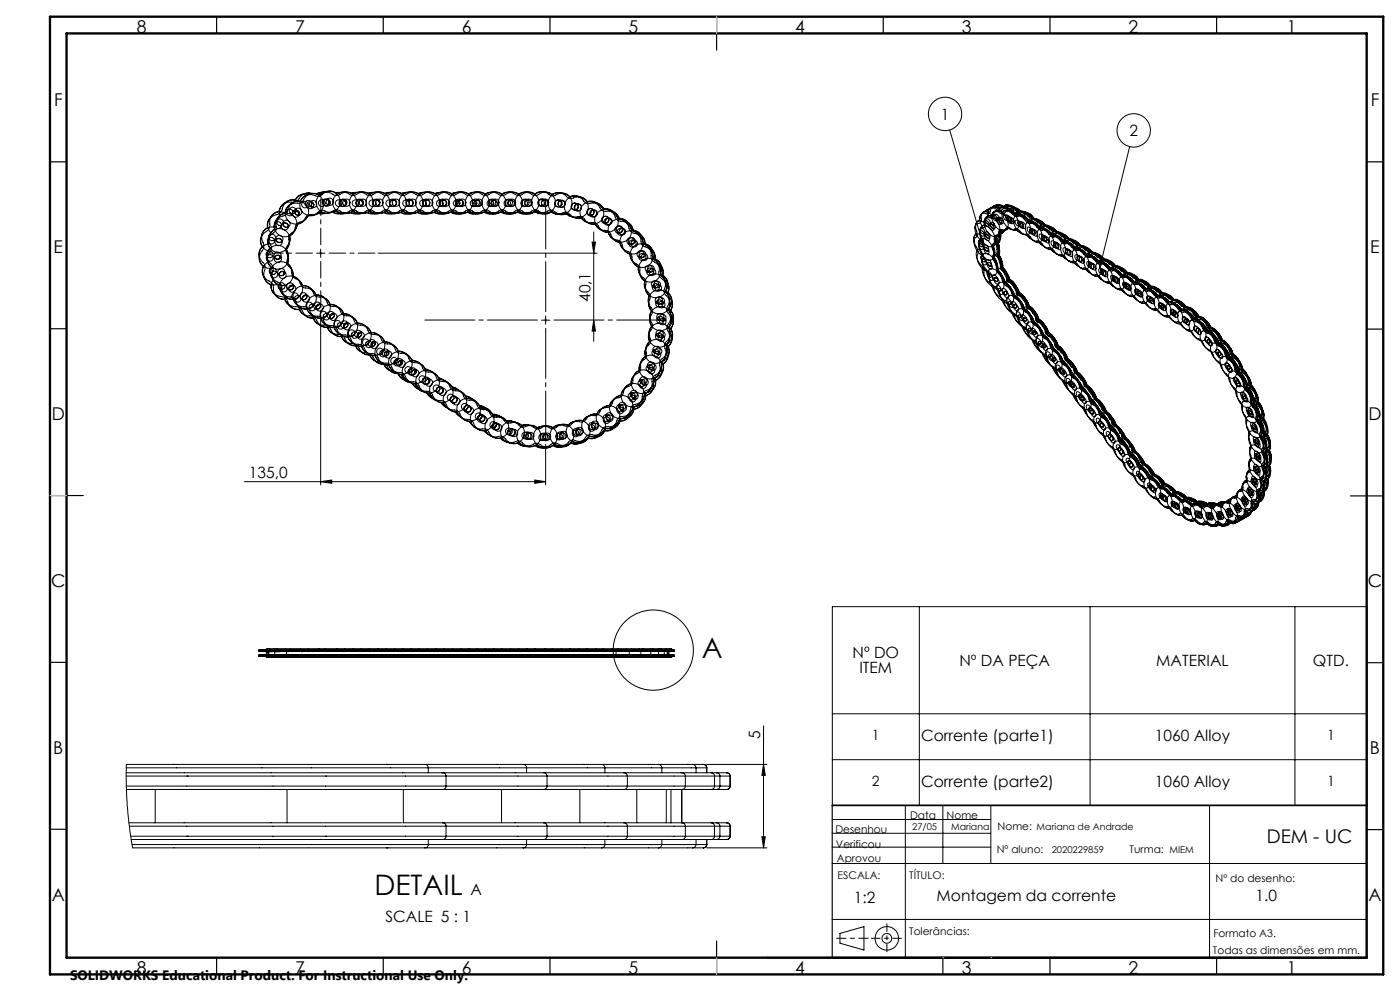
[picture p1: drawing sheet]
<svg xmlns="http://www.w3.org/2000/svg" width="420mm" height="297mm" viewBox="0 0 420 297" stroke-linecap="round" stroke-linejoin="round" font-family="sans-serif">
<defs><g id="words">
<g font-size="8.5">
<text x="210.6" y="197.3">A</text>
<text x="112.3" y="268.2">DETAIL</text>
</g>
<text font-size="5.6" x="380" y="252.6">DEM - UC</text>
<g font-size="5.3">
<text x="41" y="9.9">8</text>
<text x="88.5" y="9.9">7</text>
<text x="138.5" y="9.9">6</text>
<text x="188.5" y="9.9">5</text>
<text x="238.5" y="9.9">4</text>
<text x="288.5" y="9.9">3</text>
<text x="338.5" y="9.9">2</text>
<text x="386" y="9.9">1</text>
<text x="16.2" y="31.7">F</text>
<text x="411.2" y="31.7">F</text>
<text x="16.1" y="75.9">E</text>
<text x="411.1" y="75.9">E</text>
<text x="15.5" y="125.9">D</text>
<text x="410.5" y="125.9">D</text>
<text x="15.4" y="175.9">C</text>
<text x="410.4" y="175.9">C</text>
<text x="16" y="225.9">B</text>
<text x="411" y="225.9">B</text>
<text x="15.5" y="270.2">A</text>
<text x="410.5" y="270.2">A</text>
<text x="41" y="291.9">8</text>
<text x="88.5" y="291.9">7</text>
<text x="138.5" y="291.9">6</text>
<text x="188.5" y="291.9">5</text>
<text x="238.5" y="291.9">4</text>
<text x="288.5" y="291.9">3</text>
<text x="338.5" y="291.9">2</text>
<text x="386" y="291.9">1</text>
</g>
<g font-size="4.7">
<text x="282.2" y="35.8">1</text>
<text x="338.8" y="40.8">2</text>
<text x="177.1" y="90.5" transform="rotate(-90 177.1 90.5)">40,1</text>
<text x="74.7" y="143.3">135,0</text>
<text x="255.8" y="197.3">Nº DO</text>
<text x="257.8" y="201.8">ITEM</text>
<text x="287.8" y="199.5">Nº DA PEÇA</text>
<text x="346.9" y="199.5">MATERIAL</text>
<text x="393.9" y="199.5">QTD.</text>
<text x="228.1" y="221.4" transform="rotate(-90 228.1 221.4)">5</text>
<text x="276.3" y="222">Corrente (parte1)</text>
<text x="346.5" y="222">1060 Alloy</text>
<text x="276.3" y="235.8">Corrente (parte2)</text>
<text x="346.5" y="235.8">1060 Alloy</text>
<text x="141.2" y="268.2">A</text>
<text x="256.2" y="270.5">1:2</text>
<text x="281" y="270.1">Montagem da corrente</text>
<text x="376.7" y="270.1">1.0</text>
<text x="115.7" y="276.4">SCALE 5 : 1</text>
</g>
<g font-size="4.2">
<text x="261.6" y="221.9">1</text>
<text x="398.1" y="221.9">1</text>
<text x="261.6" y="235.7">2</text>
<text x="398.1" y="235.7">1</text>
</g>
<text font-size="4.1" x="21" y="293.7">SOLIDWORKS Educational Product. For Instructional Use Only.</text>
<g font-size="3.2">
<text x="273" y="245.6">Data</text>
<text x="284" y="245.6">Nome</text>
<text x="250.6" y="249.7">Desenhou</text>
<text x="299.3" y="248.8">Nome:</text>
<text x="250.8" y="254.1">Verificou</text>
<text x="299" y="255.8">Nº aluno:</text>
<text x="338.9" y="255.8">Turma:</text>
<text x="251.1" y="258.3">Aprovou</text>
<text x="251.3" y="263.4">ESCALA:</text>
<text x="272.8" y="263.4">TÍTULO:</text>
<text x="364.7" y="264.4">Nº do desenho:</text>
<text x="272.8" y="280.2">Tolerâncias:</text>
<text x="364" y="280.7">Formato A3.</text>
<text x="363.9" y="285.8">Todas as dimensões em mm.</text>
</g>
<g font-size="2.8">
<text x="273.6" y="248.8">27/05</text>
<text x="285.4" y="248.8">Mariana</text>
<text x="311" y="248.8">Mariana de Andrade</text>
<text x="315.5" y="255.7">2020229859</text>
<text x="350.9" y="255.7">MIEM</text>
</g>
</g></defs>
<g fill="none" stroke="#000" stroke-width=".3">
<path d="M284.9 38.9l10.4 35.8M91.1 59a4.4 4.4 0 0 1 4.3-.1l.8-.2a3.2 3.2 0 0 1 5.4 .2 3.2 3.2 0 0 1-2.7 4.7l-.8-.1a2.26 2.26 0 0 0-3.3 .6 3.2 3.2 0 0 1-4.3-.8 3.2 3.2 0 0 1 .6-4.3zM92.4 58.3a3.1 3.1 0 0 0-3.9 2.1M93.3 58a3.5 3.5 0 0 0-4 2l-.2 .2a3.4 3.4 0 0 0-4.6 3l-1 .9a3.3 3.3 0 0 0-2.9 2.1 3.3 3.3 0 0 0 .6 3.5M93.5 58a3.1 3.1 0 0 0-2.4 .1h-.1a3.2 3.2 0 0 0-2.5 1.8 4.7 4.7 0 0 0-4.8 3.5 4.7 4.7 0 0 0-3.4 4.8 4.7 4.7 0 0 0-1.7 5.7 4.6 4.6 0 0 0 .4 6 4.4 4.4 0 0 0 .8 4.4l1.4 1a4.6 4.6 0 0 0 4.2 4.4 4.9 4.9 0 0 0 4.3 3.1 5.8 5.8 0 0 0 4.2 2.6 5.3 5.3 0 0 0 4.3 2.7 5.5 5.5 0 0 0 4.2 2.8 5.5 5.5 0 0 0 4.2 2.7 5.4 5.4 0 0 0 4.5 2.8M95.8 58.5a3.4 3.4 0 0 1 4.6 0l.8 .1a4.3 4.3 0 0 1 4.3-.6 3.2 3.2 0 0 1 .8 4.8 3.2 3.2 0 0 1-4.8 .2l-.8-.1a4.1 4.1 0 0 1-4.9 .1 3.1 3.1 0 0 1 0-4.5zM96.8 57.7l-1.8 .4M97.6 57.5a3 3 0 0 0-2.1 .8M97.9 57.4l-3 .7M98.2 59.8h.2a1 1 0 0 1 .3 1.7l-.3-.2M98.4 59.8a1.09 1.09 0 0 1 .1 1.5v-.1M98.6 59.9l-.1 .3"/>
<path d="M100.8 58.5a3.4 3.4 0 0 1 4.6 0l.8 .1a4.3 4.3 0 0 1 4.3-.6 3.2 3.2 0 0 1 .8 4.8 3.2 3.2 0 0 1-4.8 .2l-.8-.1a4.1 4.1 0 0 1-4.9 .1 3.1 3.1 0 0 1 0-4.5zM101.7 57.7l-.9 .1M102 57.7h-1.3M103.3 60a1.09 1.09 0 0 1 .3 1.6l-.1-.2M105.8 58.5a3.4 3.4 0 0 1 4.5 0l.9 .1a4.3 4.3 0 0 1 4.2-.6 3.2 3.2 0 0 1 .8 4.8 3.2 3.2 0 0 1-4.8 .2l-.8-.1a4.1 4.1 0 0 1-4.8 .1 3.1 3.1 0 0 1 0-4.5zM106.7 57.7l-1.1 .2M107 57.6l-1.6 .3M108.3 59.9a1.11 1.11 0 0 1 .5 1.4M110.8 58.5a3.4 3.4 0 0 1 4.5 0l.8 .1a4.3 4.3 0 0 1 4.3-.6 3.2 3.2 0 0 1 .8 4.8 3.2 3.2 0 0 1-4.8 .2l-.8-.1a4.3 4.3 0 0 1-4.3 .6 3.2 3.2 0 0 1-.5-5zM111.7 57.7l-1.1 .3M111.9 57.6l-1.4 .3M113.2 60h.4l.3 .7"/>
<path d="M113.3 59.9l.6 .9M115.7 58.5a3.4 3.4 0 0 1 4.6 0l.8 .1a4.3 4.3 0 0 1 4.2-.6 3.2 3.2 0 0 1 .9 4.8 3.2 3.2 0 0 1-4.8 .2l-.9-.1a4.3 4.3 0 0 1-4.2 .6 3.2 3.2 0 0 1-.6-5zM116.6 57.7l-1 .3M116.9 57.6l-1.4 .3M118.2 60h.4l.3 .8M118.3 59.9l.3 .2M120.7 58.5a3.4 3.4 0 0 1 4.5 0l.9 .1a4.3 4.3 0 0 1 4.2-.6 3.2 3.2 0 0 1 .9 4.8 3.2 3.2 0 0 1-4.8 .2l-.9-.1a4.1 4.1 0 0 1-4.8 .1 3.1 3.1 0 0 1 0-4.5zM121.6 57.7l-1 .3M121.8 57.6l-1.3 .4M123.2 59.9l.6 .4M125.7 58.5a3.4 3.4 0 0 1 4.5 0l.9 .1a4.3 4.3 0 0 1 4.2-.6 3.2 3.2 0 0 1 .9 4.6 3.2 3.2 0 0 1-4.6 .5 2.19 2.19 0 0 0-2.5 .5 3.2 3.2 0 0 1-3.9-1.1 3.2 3.2 0 0 1 .5-4zM126.5 57.8l-.9 .2"/>
<path d="M126.8 57.6l-1.3 .4M128.2 59.9l.4 .2M130.6 58.5a3.4 3.4 0 0 1 4.6 0l.8 .1a4.3 4.3 0 0 1 4.3-.6 3.2 3.2 0 0 1 .8 4.8 3.2 3.2 0 0 1-4.8 .2l-.8-.1a4.1 4.1 0 0 1-4.9 .1 3.1 3.1 0 0 1 0-4.5zM131.4 57.8l-.8 .3M131.8 57.7l-1.3 .3M133.2 59.9l.2 .1M135.6 58.5a3.4 3.4 0 0 1 4.6 0l.8 .1a4.4 4.4 0 0 1 4.2-.6 3.2 3.2 0 0 1 .9 4.8 3.2 3.2 0 0 1-4.8 .2h-1.1a3.2 3.2 0 0 1-4.6 0 3.2 3.2 0 0 1 0-4.5zM136.3 57.9l-.7 .2M136.7 57.7l-1.2 .3M138.1 59.9h.2M140.5 58.5a3.4 3.4 0 0 1 4.6 0l.8 .1a4.3 4.3 0 0 1 4.3-.6 3.2 3.2 0 0 1 .8 4.8 3.2 3.2 0 0 1-4.8 .2l-.8-.1a4.3 4.3 0 0 1-4.3 .6 3.2 3.2 0 0 1-.6-5zM141.1 57.9l-.5 .2"/>
<path d="M141.6 57.7l-1.1 .4M143.1 59.9h.2M145.5 58.5a3.4 3.4 0 0 1 4.6 0l.8 .1a4.3 4.3 0 0 1 4.3-.6 3.2 3.2 0 0 1 .8 4.8 3.2 3.2 0 0 1-4.8 .2l-.8-.1a4.1 4.1 0 0 1-4.9 .1 3.2 3.2 0 0 1 0-4.5zM145.7 58.2a4.9 4.9 0 0 0-5 0 4.9 4.9 0 0 0-5 0 4.9 4.9 0 0 0-4.9 0 4.9 4.9 0 0 0-5 0 4.9 4.9 0 0 0-5 0 4.9 4.9 0 0 0-4.9 0 4.9 4.9 0 0 0-5 0 4.9 4.9 0 0 0-5 0 5.2 5.2 0 0 0-4.8-.1 4.4 4.4 0 0 0-5.4 .4 4.3 4.3 0 0 0-5.6 1.8 4.4 4.4 0 0 0-4.6 3.5M145.7 58.2a4.9 4.9 0 0 1 4.9 0M145.9 58l-.3 .2M146.4 57.7l-.9 .4M148.1 59.9h.1M150.5 58.5a3.4 3.4 0 0 1 4.5 0l.9 .1a4.3 4.3 0 0 1 4.2-.6 3.2 3.2 0 0 1 .9 4.8 3.2 3.2 0 0 1-4.8 .2l-.9-.1a4.1 4.1 0 0 1-4.8 .1 3.1 3.1 0 0 1 0-4.5zM150.7 58.2h-.1M151.3 57.8l-.8 .3M153.2 59.9l-.2 .1"/>
<path d="M155.5 58.5a3.4 3.4 0 0 1 4.5 0l.9 .1a4.3 4.3 0 0 1 4.2-.6 3.2 3.2 0 0 1 .8 4.8 3.2 3.2 0 0 1-4.8 .2l-.8-.1a4.1 4.1 0 0 1-4.8 .1 3.1 3.1 0 0 1 0-4.5zM156 57.9l-.5 .3M158.2 59.9l-.4 .2M160.1 58.7a3.3 3.3 0 0 1 5-.1l.9 .1a4.1 4.1 0 0 1 4.8 .2 3.2 3.2 0 0 1-.3 4.6 3.2 3.2 0 0 1-4.6-.4l-.8-.1a4.1 4.1 0 0 1-4.8-.2 3.2 3.2 0 0 1-.2-4.1zM160.5 58.1a4.9 4.9 0 0 1 5.2 .2 4.7 4.7 0 0 1 5.3 .7 3.3 3.3 0 0 1 2.8 0M160.5 58.1a5.1 5.1 0 0 0-4.9 .1 4.9 4.9 0 0 0-5 0M160.5 58.1h.1M163.2 59.9l-.1 .1M163.3 59.9l-.4 .1M165.4 58.7a3.3 3.3 0 0 1 5 .6l1.1 .2a3.2 3.2 0 0 1 4.5 .9 3.2 3.2 0 0 1-1 4.5 3.2 3.2 0 0 1-4.5-1.1l-1.1-.2a3.2 3.2 0 0 1-4.2-.6 3.2 3.2 0 0 1 .2-4.3zM166.3 58l-.7 .3M170 59.9a3.3 3.3 0 0 1 5.5 .8l.7 .3a4 4 0 0 1 4.6 1.6 3.2 3.2 0 0 1-1.4 4.2 3.2 3.2 0 0 1-4.2-1.4 2.1 2.1 0 0 0-2.6-.4 3.1 3.1 0 0 1-3-1.7 3.1 3.1 0 0 1 .4-3.4z"/>
<path d="M171 58.9a3.3 3.3 0 0 1 2.8 .1M173.7 58.9a3.1 3.1 0 0 1 2.5 1.6M173.8 59a3.2 3.2 0 0 1 2.3 1.5 3.4 3.4 0 0 1 2.8 .4M338.9 43.9l-9.1 36.6M80.3 78.6a3.3 3.3 0 0 0-1.5 3.3 3.3 3.3 0 0 0 2.5 2.7l.7 1.1a3.3 3.3 0 0 0 4.3 3.8M80.3 75.3a1.14 1.14 0 0 0-.3 1.6v-.2l-.1 .9 .3 .4M80.4 72.2l.1 1.2 .4 1-.7 1.1M80.4 73.1a3.3 3.3 0 0 0-2.6 2.6 3.3 3.3 0 0 0 1.5 3.4l.3 1.3a3.3 3.3 0 0 0 .1 3.7 3.3 3.3 0 0 0 3.5 1.2M80.5 71.4l-.2 .7v.5M80.6 71.2l-.2 .6M80.8 70.5l-.2 .8M80.9 74.6a3.2 3.2 0 0 1 4.3-.4 3.2 3.2 0 0 1 .8 4.2l.2 .9a3.9 3.9 0 0 1 1.3 4.6 3.2 3.2 0 0 1-4.4 1.2 3.2 3.2 0 0 1-1.1-4.5l-.2-.8a4.1 4.1 0 0 1-1.3-4.6z"/>
<path d="M81.7 69.3a3.2 3.2 0 0 1 4.5 .4 3.2 3.2 0 0 1-.3 4.5l-.1 1.1a3.2 3.2 0 0 1-.3 4.6 3.2 3.2 0 0 1-4.6-.3 3.2 3.2 0 0 1 .4-4.6l.1-.8a4.1 4.1 0 0 1 .3-4.9zM82.2 68a3.2 3.2 0 0 0-3.2 1.5 3.2 3.2 0 0 0 .1 3.5 2.69 2.69 0 0 1-.9 2.8 3.1 3.1 0 0 0 .2 3.3 3.1 3.1 0 0 0 3 1.3l.1-.2a3.2 3.2 0 0 1-1.4-2.4M82.4 79.2a3.3 3.3 0 0 1 3.7-.3 3.3 3.3 0 0 1 1.5 3.4l.4 .8a4.3 4.3 0 0 1 2.8 3.2 3.2 3.2 0 0 1-3.5 3.3 3.2 3.2 0 0 1-2.8-3.9l-.4-.7a4.3 4.3 0 0 1-2.9-3.2 3.2 3.2 0 0 1 1.2-2.6zM82.7 76.8a.82 .82 0 0 1 .8-.3 .82 .82 0 0 1 .6 .7 .95 .95 0 0 1-.8 .5 .95 .95 0 0 1-.9-.6zM82.9 71.8a.89 .89 0 0 1 1-.2 .89 .89 0 0 1 .6 .8 .93 .93 0 0 1-1 .2 .93 .93 0 0 1-.6-.8zM83.5 65.1a3.2 3.2 0 0 1 5.1 .2 3.2 3.2 0 0 1-1.6 4.9l-.4 .7a4 4 0 0 1-1.8 4.5 3.2 3.2 0 0 1-4.2-1.8 3.2 3.2 0 0 1 1.9-4.2l.4-1v-.6a3.2 3.2 0 0 1 .6-2.7zM83.8 77.5h.1M84 76.8l-.2 .7M84.1 76.9v.3M84.5 72.1v.3M84.9 67a.92 .92 0 0 1 1.1 0 .92 .92 0 0 1 .3 1 1.02 1.02 0 0 1-1.4-1M85.1 66.9l-.2 .3"/>
<path d="M85.5 63.8a4.5 4.5 0 0 0-3.2 5 3.1 3.1 0 0 0-1.7 2.8M85.5 63.8a3.2 3.2 0 0 0-3.5 .4 3.2 3.2 0 0 0-1 3.3 2.67 2.67 0 0 1-1.7 2.3 3.1 3.1 0 0 0 1.1 5.4M85.9 74.7a5.5 5.5 0 0 1 .4 4.3M86.2 78.9a5.3 5.3 0 0 1 1.8 3.9M86.5 61.8a5 5 0 0 1 3.6-1l.5-.3a4.1 4.1 0 0 1 4.1-2.4 3.2 3.2 0 0 1 2.3 3.9 3.2 3.2 0 0 1-3.8 2.3 2.18 2.18 0 0 0-2 1.6 3.2 3.2 0 0 1-4.6 .5 3.2 3.2 0 0 1-.1-4.6zM86.9 72.5a3.3 3.3 0 0 1-1 2.4M86.9 70.6l.2 1.3-.3 .9M87.2 61.2a3.2 3.2 0 0 1 5.2 1.1 3.2 3.2 0 0 1-2.9 4.4l-.6 .6a4.1 4.1 0 0 1-3.2 3.7 3.2 3.2 0 0 1-3.4-3.1 3.2 3.2 0 0 1 3.1-3.3l.8-.9 .3-1.2zM87.8 60.6a3.2 3.2 0 0 0-3.9 4M88.5 63.8l.6 .6h.5a1.03 1.03 0 0 0-.8-1.4l.9 .9M88.9 63l-.4 .9M89.2 67.1a5.1 5.1 0 0 1-2.4 3.7"/>
<path d="M92.5 64.6a5.1 5.1 0 0 1-3.4 2.6M93.3 60.5a.88 .88 0 0 1 .8 .7 .88 .88 0 0 1-.4 .9l-.6-.3M93.4 60.6l.2 .4-.4 .9M93.4 61.4l.2 .7M95 75.9h2.5M95.7 63.9h1.6M96.2 74.6v2.5M97.5 64l-1.1 .1-.8-.1M99.8 63.6l.3 .2a3.3 3.3 0 0 0 2.5 .2M99.9 63.6l1.5 .4h.9M100 63.3a3.7 3.7 0 0 1-3.9 .3l-1.8 .9-1.9 .1M100.6 63.3l.3 .1a3.1 3.1 0 0 0 2.3 .6"/>
<path d="M100.7 63.1a4.6 4.6 0 0 0 5.2 .2 5.2 5.2 0 0 0 5 0 5.1 5.1 0 0 0 5 0M100.8 63.1l-1.4 .6M103.2 60l.2-.1a.96 .96 0 0 1 .6 .8 .96 .96 0 0 1-.6 .9M103.6 64l-1.5 .1M103.6 60l-.1 .4M105.1 63.8h.1a3.3 3.3 0 0 0 2.4 .2M105.3 63.7l1.1 .3h1M105.8 63.4h.1a3.1 3.1 0 0 0 2.5 .6M108.2 60l.2-.1a1.02 1.02 0 0 1 0 1.7M108.6 61.4v.1M108.7 60.1l-.1 .3M108.7 64l-1.5 .1"/>
<path d="M110.1 63.7l.1 .1a3.3 3.3 0 0 0 2.5 .2M110.3 63.7l1.2 .3h.9M110.8 63.4a3 3 0 0 0 2.7 .6M113.5 75.9h65.6M113.7 60.1v.3M113.8 64l-1.5 .1M113.9 60.7l-.2 .7M115.2 63.7a2.88 2.88 0 0 0 2.6 .3M115.3 63.7l1.3 .3h.8M115.9 63.3a3.1 3.1 0 0 0 2.6 .7M118.7 60.3v.1M118.9 64l-1.6 .1"/>
<path d="M120.2 63.7l.2 .1a2.86 2.86 0 0 0 2.4 .2M120.3 63.6l1.3 .5 .9-.1M121.6 63.7l.8 .3h1.1M123.9 64l-1.5 .1M125.2 63.7a3.1 3.1 0 0 0 2.7 .3M125.3 63.6l1.4 .5 .8-.1M125.8 63.3a5.2 5.2 0 0 0 5 0 5.2 5.2 0 0 0 4.9 0 5.1 5.1 0 0 0 5 0 5.2 5.2 0 0 0 5 0 3.2 3.2 0 0 0 2.5 .7M125.8 63.3a5.1 5.1 0 0 1-5 0 5.2 5.2 0 0 1-4.9 0M127 63.9l1.6 .1M129 64l-1.6 .1M130.2 63.7l.3 .1a3.2 3.2 0 0 0 2.5 .2M130.3 63.6l1.4 .5 .9-.1"/>
<path d="M132.3 64h1.4M134.1 64l-1.6 .1M135.2 63.6a3.4 3.4 0 0 0 2.9 .4M135.3 63.6l1.5 .5 .9-.1M137.4 64h1.3M139.3 64l-1.8 .1M140.2 63.6a5.1 5.1 0 0 0 4.3 .3M140.3 63.6l1.6 .5 .8-.1M142.5 64h1.4M145.3 63.6a3.3 3.3 0 0 0 2.9 .4M145.3 63.5l1.6 .6 .9-.1M147.6 64h1.4"/>
<path d="M148.2 64a3.1 3.1 0 0 0 2.4-.7 5.2 5.2 0 0 0 5 0 3.1 3.1 0 0 0 2.5 .7M149.7 63.8l-2 .3M150.3 63.6a3.4 3.4 0 0 0 3 .4M150.4 63.5l1.6 .6 .9-.1M154.2 64h-1.6M155.1 63.6l-1 .5h-1.3M155.3 63.5a3.4 3.4 0 0 0 3 .5M155.4 63.5a2.88 2.88 0 0 0 2.7 .5M158.1 64a3.2 3.2 0 0 0 2.6-.8 5.4 5.4 0 0 0 4.8 .3 5.6 5.6 0 0 0 4.4 .5 5.3 5.3 0 0 0 4.4 1.3 5.3 5.3 0 0 0 4.2 1.9 5.2 5.2 0 0 0 3.9 2.5 5.3 5.3 0 0 0 3.5 3 5.2 5.2 0 0 0 3 3.5 5.2 5.2 0 0 0 2.6 3.8 5.3 5.3 0 0 0 1.9 4.2 5.4 5.4 0 0 0 1.3 4.4 5.3 5.3 0 0 0 .7 4.6 5.1 5.1 0 0 0 .1 4.6 5.3 5.3 0 0 0-.7 4.6 5.3 5.3 0 0 0-1.2 4.4 5 5 0 0 0-1.9 4.2 5.2 5.2 0 0 0-2.4 3.9 5.1 5.1 0 0 0-3 3.6 5.2 5.2 0 0 0-3.5 3 5.1 5.1 0 0 0-3.8 2.6 5.2 5.2 0 0 0-4.2 1.9 5.2 5.2 0 0 0-4.4 1.4 5.1 5.1 0 0 0-4.5 .7M159.5 63.8l-1.8 .2M160.4 63.4a3.4 3.4 0 0 0 2.7 .6M160.4 63.5a3.1 3.1 0 0 1-2.6 .6"/>
<path d="M160.5 63.4l1.5 .6 .8-.1M165.1 63.6h-.1a3.2 3.2 0 0 1-2.8 .2M165.3 63.5l.1 .1a3.3 3.3 0 0 0 2.3 .6M165.4 63.4l1.5 .7M165.5 63.4a3.1 3.1 0 0 1-2.9 .7M168.1 60.1v.1M168.2 60.1l-.2 .1M169.9 64l1.1 .8M170 64l-.2 .1a3.2 3.2 0 0 1-2.5 .1M172.6 62.9h.1M173.1 61.2h.1M174.4 65.3l-.8 .1"/>
<path d="M175 61.2a3.3 3.3 0 0 1 5.3 1.6l.7 .4a4 4 0 0 1 4.3 2.2 3.2 3.2 0 0 1-2.2 4.1 3.2 3.2 0 0 1-4-2.3l-.9-.5a3.2 3.2 0 0 1-3.7-1.5 3.2 3.2 0 0 1 .5-4zM176.1 60.4a3.3 3.3 0 0 1 3.2 .6M177.1 64.5l.3 .1M177.2 64.5l.1 .1M177.3 60.4l1.6 .5M177.6 72.6h1l-.5 3.3zM178.1 69.5v32.8M178.6 60.7h.1a3.4 3.4 0 0 1 2.5 2M178.9 60.9a3.1 3.1 0 0 1 2.2 1.8l.2-.1a3.2 3.2 0 0 1 2.8 1.1M178.9 60.9a3.1 3.1 0 0 1 2.1 1.8 4.7 4.7 0 0 1 4.5 2.9M179.2 63.7a3.3 3.3 0 0 1 5.6 1.8l.6 .6a4.4 4.4 0 0 1 3.8 2.1 3.2 3.2 0 0 1-2.2 4.3 3.2 3.2 0 0 1-4-2.7l-.9-.7a3.3 3.3 0 0 1-3.3-1.7 3.3 3.3 0 0 1 .4-3.7zM181.2 62.6a5.1 5.1 0 0 1 4.6 3"/>
<path d="M181.4 66.7l.1 .2h.3l-.4-.1M181.6 66.8l.1 .1M183.1 66.9a3.3 3.3 0 0 1 3.6-1 3.3 3.3 0 0 1 2.1 3l.6 .7a4.2 4.2 0 0 1 3.5 3.3 3.2 3.2 0 0 1-3.2 3.3 3.2 3.2 0 0 1-3.2-3.3l-.6-.6a4.4 4.4 0 0 1-3.4-2.6 3.3 3.3 0 0 1 .6-2.8zM183.5 63.3l.2 .1a3.4 3.4 0 0 1 2 2.2M185.3 69.5v.3h.5M185.3 69.6l.5 .2M185.5 65.6a4.8 4.8 0 0 1 4 3.5 4.8 4.8 0 0 1 3.5 4 4.8 4.8 0 0 1 2.9 4.5 4.7 4.7 0 0 1 2.3 4.8 3.1 3.1 0 0 1 1.5 2.8M185.5 65.6a3.2 3.2 0 0 1 3.2 1.7M185.7 69.7v.1M185.8 65.4a5.2 5.2 0 0 1 4.1 3.5 5.2 5.2 0 0 1 3.7 4.1M187 70a3.3 3.3 0 0 1 3.7-.4 3.3 3.3 0 0 1 1.7 3.3l.6 .9a3.2 3.2 0 0 1 2.9 3.6 3.2 3.2 0 0 1-3.7 2.8 3.2 3.2 0 0 1-2.7-3.8l-.5-.7a4.3 4.3 0 0 1-3-3 3.3 3.3 0 0 1 1-2.7zM187.7 66.4a3.1 3.1 0 0 1 2.2 2.7"/>
<path d="M188.8 72.9l.5 .3M188.8 72.8v.4l.5 .1M189.2 73.1v.2M189.5 69a3.1 3.1 0 0 1 3.2 2.5M189.8 74.2a3.2 3.2 0 0 1 4-.7 3.2 3.2 0 0 1 1.5 3.8l.4 .7a4.4 4.4 0 0 1 2.5 3.5 3.2 3.2 0 0 1-3.7 3 3.2 3.2 0 0 1-2.6-4.1l-.3-.8a4 4 0 0 1-2.4-4.1zM191.5 70.1a3 3 0 0 1 1.9 3.1M191.8 76.7l.5 .5M191.8 76.6l-.1 .5 .6 .1M192.2 77v.2M192.6 78.2a3.2 3.2 0 0 1 4-.1 3.2 3.2 0 0 1 1 3.9l.2 .8a4.3 4.3 0 0 1 2.1 3.8 3.2 3.2 0 0 1-4.2 2.5 3.2 3.2 0 0 1-1.9-4.5l-.4-1a3.3 3.3 0 0 1-.8-5.4zM193 73a3.1 3.1 0 0 1 2.9 3.3M193.6 73a5 5 0 0 1 2.9 4.5 5.2 5.2 0 0 1 2.4 5 3.3 3.3 0 0 1 1.5 2.8"/>
<path d="M194.8 74.3h.1a3.1 3.1 0 0 1 1.5 3.5M195.9 77.4l.1 .2M195.9 77.5a3.1 3.1 0 0 1 2.4 3.8M197.4 78.9a3.2 3.2 0 0 1 1.2 3.9M292.8 70.1a2.41 2.41 0 0 0-.6 2.4M293.5 72.4a.98 .98 0 0 1 1.2 .3 .98 .98 0 0 1-.1 1.2l-.7-.3zM293.7 73.1a1 1 0 0 1 1 .5 1 1 0 0 1-.1 1.2l-.8-.5-.3-.6zM293.8 74.6a1.77 1.77 0 0 0-.8 2.5l.8 1.8a4.6 4.6 0 0 1 1.5 3.9l.5 1.2 1.2 1.4a2 2 0 0 1 1.3 1.9l1 1.7 .9 .8 .8 .3M293.9 72l-.2 .2M293.9 70.2a1.28 1.28 0 0 0-1.4 .2 1.28 1.28 0 0 0-.3 1.3l.4 1.7a2.89 2.89 0 0 1 .6 3.3 4.7 4.7 0 0 0 2.6 4.5M293.9 71.7l1-.3 .4 3.3zM293.9 69.1a1.05 1.05 0 0 1 1.1 .5 1.05 1.05 0 0 1 .1 1.1 1.16 1.16 0 0 1-1.2-1.6z"/>
<path d="M293.9 72a1.68 1.68 0 0 1 2.8 .4 4.4 4.4 0 0 1 1.2 4.7l.1 .5a5.1 5.1 0 0 1 .9 4.4 1.68 1.68 0 0 1-2.7-.4 4.4 4.4 0 0 1-1.2-4.8l-.1-.5a4.9 4.9 0 0 1-1-4.3zM294 66l-.6 .2M294 66.1h-.1a2.22 2.22 0 0 0-1.4 2.4M294 68.9v.2M294.2 68.3a1.09 1.09 0 0 1 1 .6 1.09 1.09 0 0 1-.1 1.2 1.23 1.23 0 0 1-.9-1.8zM294.3 76.8a1 1 0 0 1 1.1 .5 1 1 0 0 1-.1 1.2l-.8-.4-.3-.7zM294.3 71.5l-.6 .7M294.5 76.5h.2l-.3 .2zM294.5 67.9a1.98 1.98 0 0 1 2.8 .9 3.2 3.2 0 0 1 .5 4.5 1.96 1.96 0 0 0 .2 2.1 1.7 1.7 0 0 1-.9 2.6 4.1 4.1 0 0 1-3.1-5.3 1.73 1.73 0 0 0 .2-2.5l-.1-1.6zM294.6 77.7a1.09 1.09 0 0 1 1.1 .5 1.09 1.09 0 0 1 0 1.2 1.2 1.2 0 0 1-1.1-1.7zM294.8 76.3a1.83 1.83 0 0 1 2.8 .7 7.8 7.8 0 0 1 1.5 4.3l.1 .2a5.5 5.5 0 0 1 1.9 4.8 1.44 1.44 0 0 1-1.3 .8 1.44 1.44 0 0 1-1.3-.7 6.4 6.4 0 0 1-1.9-4.7l-.2-.2a5.5 5.5 0 0 1-1.8-4.8zM294.8 67.6h-.1"/>
<path d="M295 79.8a4.6 4.6 0 0 0 2.3 5.2l.2 .3a5.5 5.5 0 0 0 2.9 3.9M295.2 73.5a1.16 1.16 0 0 1 1.2 .5 1.16 1.16 0 0 1-.1 1.3 1.4 1.4 0 0 1-1.1-1.8zM295.3 67.5l-.8 .3-.4 .6M295.3 74.2a1.17 1.17 0 0 1 1.2 .6 1.17 1.17 0 0 1-.1 1.3 1.35 1.35 0 0 1-1.1-1.9zM295.4 66.1a.99 .99 0 0 1 1.1 .5 .99 .99 0 0 1-.2 1.2l-.7-.5-.3-.6zM295.5 70.2a1.15 1.15 0 0 1 1.1 .6 1.15 1.15 0 0 1 0 1.3 1.35 1.35 0 0 1-1.1-1.9zM295.6 65.5l1-.3a.95 .95 0 0 0 1.1 0 .95 .95 0 0 0 .4-1.1 1.39 1.39 0 0 1 2.4-.4 4.1 4.1 0 0 1 1.6 4.9 2.12 2.12 0 0 1-2 .2l-.3 .2a1.96 1.96 0 0 1-1.3 1.9 4 4 0 0 1-2.9-5.4zM295.6 69.6a1.17 1.17 0 0 1 1.2 .6 1.17 1.17 0 0 1-.1 1.3 1.35 1.35 0 0 1-1.1-1.9zM295.9 65.6a1.1 1.1 0 0 1 1 .6 1.1 1.1 0 0 1 0 1.1 1.22 1.22 0 0 1-1-1.7zM295.9 65.2a1.86 1.86 0 0 1 2.8 .6 3.8 3.8 0 0 1 .8 4.4l-.3 .2a.93 .93 0 0 0-.9 1.3 1.48 1.48 0 0 1-.2 1.7 1.48 1.48 0 0 1-1.6 .5 4.4 4.4 0 0 1-2.4-5.1l.5-.5a.91 .91 0 0 0 1-1.3v-1.1zM296.1 74.3l-.5-.1-.3 .2 .7 .7 .6-.1M296.1 77.9a1.16 1.16 0 0 1 1.1 .6 1.16 1.16 0 0 1-.1 1.3 1.4 1.4 0 0 1-1-1.9z"/>
<path d="M296.3 70.3l-.7-.1 .6 .9 .6 .2M296.3 78.7a1.18 1.18 0 0 1 1.2 .6 1.18 1.18 0 0 1-.1 1.3 1.39 1.39 0 0 1-1.1-1.9zM296.3 64.7l-.1 .1M296.4 70.4l.1 .2M296.4 79.4l1.1 .6M296.5 63.3l-.8-.1-.7 .3M296.5 74.8l-.1 .4M296.6 62.9l-.8 .3M296.7 62.7l-1 .5M296.8 62.6l-.7 .3M296.8 67.2a1.16 1.16 0 0 1 1.2 .5 1.16 1.16 0 0 1-.1 1.3 1.41 1.41 0 0 1-1.1-1.8zM296.8 78.7h-.2a.56 .56 0 0 0 0 .8 .56 .56 0 0 0 .8 0l.1-.3"/>
<path d="M297.1 66.7a1.17 1.17 0 0 1 1.2 .6 1.17 1.17 0 0 1-.1 1.3 1.41 1.41 0 0 1-1.1-1.9zM297.3 79l.1 .5M297.3 67.1v.1M297.5 64.6a1.86 1.86 0 0 0-2.9-.5l-.2 .9a1.35 1.35 0 0 1-.7 1.9l-.4 .1a2.19 2.19 0 0 0-.4 3.2l1.1 1.6M297.7 67.4l.3 .5M297.7 67.4l-.6-.3 .3 .9 .8 .5M297.8 73.9h.1a5.6 5.6 0 0 1 .1 3.6M297.9 63.8a1.9 1.9 0 0 1 2.6 .3 .89 .89 0 0 0 1.2-.6 1.98 1.98 0 0 1 2.7 .8 3.6 3.6 0 0 1 .7 4.4 2.21 2.21 0 0 1-2.4-.5h-.5a1.8 1.8 0 0 1-2.1 .8 4.2 4.2 0 0 1-2.2-5.2zM297.9 62l.1-.1a1.76 1.76 0 0 1 2.2 .4M297.9 62.1a1.9 1.9 0 0 1 2.1 .4l-.4-.3M297.9 62l-.8 .3M298 64.4a1.1 1.1 0 0 1 1 .6 1.1 1.1 0 0 1-.2 1.2 1.19 1.19 0 0 1-.8-1.8z"/>
<path d="M298.1 67h.1M298.1 67l.1 .2M298.1 77.4a7.9 7.9 0 0 1 1.2 3.9M298.3 77.3l.9 1.9M298.3 63.3l-.1 .1M298.5 61.9l1-.3 1.1 .5M298.5 75.7l-.3 1.7a7.1 7.1 0 0 1 1.3 3.7l1.2 1.8M298.5 64.3a1.09 1.09 0 0 1 1.1 .5 1.09 1.09 0 0 1-.1 1.2 1.24 1.24 0 0 1-1-1.7zM298.5 71a3.3 3.3 0 0 1-.8 2.9M298.6 72.9a3.5 3.5 0 0 1 .1 3.5 5.2 5.2 0 0 1 1.3 4.1 6.1 6.1 0 0 1 2.1 3.4M298.7 63.2l-.3 .1a1.43 1.43 0 0 0-.9 1.5 1.81 1.81 0 0 0-2.3 1.9 1.45 1.45 0 0 0-1.8-.4 1.45 1.45 0 0 0-.7 1.7l.1 .6a2.12 2.12 0 0 1-.4 3 4.4 4.4 0 0 0 2.2 4.9M298.8 72.5l-.8 1.3 .5 1.9"/>
<path d="M298.8 72.5a4.4 4.4 0 0 1 .5 3.8l.1 .5a5.7 5.7 0 0 1 1.1 4.1M298.8 63.2l.9-.1 1.1 .6M298.8 71.6v-.7l-.1 1.6M298.9 76.1a6.1 6.1 0 0 1 1.5 4.1l.2 .5a6.7 6.7 0 0 1 2 3.8M299.1 65.4a1.17 1.17 0 0 1 1.2 .5 1.17 1.17 0 0 1-.1 1.3 1.36 1.36 0 0 1-1.1-1.8zM299.2 73.1h.1a6 6 0 0 1 .2 3.6M299.3 63a1.53 1.53 0 0 0-1.7-.7 1.53 1.53 0 0 0-1.2 1.4l.1 .9M299.4 70.6l-.2 1.3-.4 .6M299.4 72.9h.1a6.1 6.1 0 0 1 .2 3.6M299.5 72.9l.4 1.7M299.5 76.6a8.5 8.5 0 0 1 1.2 3.9M299.6 65.2a1.14 1.14 0 0 1 1.2 .5 1.14 1.14 0 0 1-.1 1.4 1.36 1.36 0 0 1-1.1-1.9z"/>
<path d="M299.6 70.3l-.7 .6h-.4M299.6 66h.1M299.6 65.9l.3 .6 .6 .4v-.5M299.6 70.4a2.11 2.11 0 0 1-.9 2.7M299.7 76.4v.1a8.5 8.5 0 0 1 1.2 3.9M299.8 70.2a2.55 2.55 0 0 1-.8 2.6v.4a3.7 3.7 0 0 1 .1 3.7M299.9 62.7v-.1a2.38 2.38 0 0 1 3 .1l.5 .4M299.9 62.8a2.01 2.01 0 0 0-3.5 .6v.1a1.83 1.83 0 0 0-2.5 2M299.9 65.4l-.2 .5M300 70.1v.1a3.3 3.3 0 0 1-.8 2.9M300 65.5l-.2 .5M300.1 69l.5 .2 .8-.2"/>
<path d="M300.1 69l-.2 1-.4 .4M300.2 65.9l.2 .3M300.2 70.8v-.7a3.2 3.2 0 0 1-.8 2.8M300.3 69.1l-.2 .7-1 1M300.4 69.1l-.1 .1M300.4 66.2l.1 .2M300.6 65.5l.2 .4M300.6 61.6l.5 .3a2.24 2.24 0 0 0-2.9-.2M300.7 63.7a2.18 2.18 0 0 1 3.4 .1l.7 .7M300.8 62a2.13 2.13 0 0 0-3 .1M301 69.5l-.6 .6h-.5M301 69.2l-.4 .6-.7 .3"/>
<path d="M301 61.9a2.45 2.45 0 0 1 3.4 .6l.7 .7a4 4 0 0 1 3.8 2.1l.8 .1 .9 .4M301 63.4a2.33 2.33 0 0 1 3.1 1 1.09 1.09 0 0 0 1.5 .3 4 4 0 0 1 3.2 5.4 2.44 2.44 0 0 1-3.3-1.3 1.07 1.07 0 0 0-1.4 0 4 4 0 0 1-3.5-4.2zM301.1 64.4a1 1 0 0 1 1.1 .5 1 1 0 0 1-.1 1.2l-.5-.2-.5-.5zM301.1 61.9a2.31 2.31 0 0 1 3.2 1.2M301.2 69.1l-1 .6M301.2 62.3l.2-.1a2.63 2.63 0 0 1 2.6 1.2M301.3 69.1l-.4 .5M301.4 61.6a4.1 4.1 0 0 1 4.1 1.4l.1 .1M301.4 63l-.1 .1M301.4 69l-.9 1M301.8 62.1a1.78 1.78 0 0 1 2.7 .7l.7 .9M301.8 64.5a1.09 1.09 0 0 1 1.1 .5 1.09 1.09 0 0 1 0 1.2 1.21 1.21 0 0 1-1.1-1.7z"/>
<path d="M301.9 62.1l-.8-.2-.8 .3M301.9 63.1l1 .4 .9 .8M302.2 65.1a1.16 1.16 0 0 1 1.2 .4 1.16 1.16 0 0 1 .1 1.3 1.16 1.16 0 0 1-1.2-.4 1.16 1.16 0 0 1-.1-1.3zM302.4 68.3l-.5 .6-.5 .1M302.5 63l-.4-.4a1.32 1.32 0 0 0-1.3-.5 1.32 1.32 0 0 0-1 1M302.6 68.3l-.7 .6M302.8 65.2a1.18 1.18 0 0 1 1.1 .5 1.18 1.18 0 0 1 0 1.3 1.36 1.36 0 0 1-1.1-1.8zM302.9 68.5l1.2 .4 1-.1M302.9 62.4l1.1 1.1M303.1 63.1a1.78 1.78 0 0 0-2.9 .1 1.83 1.83 0 0 0-2.8-.7l-.2 .4a1.1 1.1 0 0 1-.6 1.1 1.1 1.1 0 0 1-1.2-.1 1.51 1.51 0 0 0-1.4 2.3l.6 1.5M303.1 65.3l.1 .5-.3 .4 .5 .6 .2-.6M303.2 66.1l.2 .5"/>
<path d="M303.4 65.5l-.3 .7M303.4 63.1l.9 .7 1.2 .2a6.4 6.4 0 0 1 3.2 2l.8 .4M303.7 63.2l.6 .5a4.4 4.4 0 0 1 2.8 .9M303.9 65.7l.2 .3M304 61.8l.6 .5M304.1 66v.2M304.4 63.9l1.2 .4M304.4 62.2l1.5 .8-.7-.6M304.5 64.8a2.28 2.28 0 0 1 3.2 1.3 1.65 1.65 0 0 0 1.8 .8 4.1 4.1 0 0 1 2.8 5.4 1.92 1.92 0 0 1-2.8-.8 2.26 2.26 0 0 0-2.7-1.3 4.5 4.5 0 0 1-2.6-5zM304.7 66.1a1 1 0 0 1 1.1 .5 1 1 0 0 1-.2 1.2l-.6-.2-.3-.6zM304.7 62.6l.7 .5M304.7 64.2h.1"/>
<path d="M304.7 64.2h.8l.7 .2M304.7 64.5h.1a3.5 3.5 0 0 1 3.8 1.9 4.7 4.7 0 0 1 3.4 2.1 4.7 4.7 0 0 1 3.5 2 4.5 4.5 0 0 1 3.5 2 4.7 4.7 0 0 1 3.5 2.1 4.5 4.5 0 0 1 3.5 2 4.7 4.7 0 0 1 3.5 2 4.5 4.5 0 0 1 3.6 2 4.6 4.6 0 0 1 3.5 2.1 4.5 4.5 0 0 1 3.5 2 4.7 4.7 0 0 1 3.5 2 4.5 4.5 0 0 1 3.5 2.1 4.9 4.9 0 0 1 3.5 1.9 2.02 2.02 0 0 1 2 .7M304.9 68.9l.7 .6M304.9 63.5a2.26 2.26 0 0 1 2.7 1M305.2 63.7h.2a2.5 2.5 0 0 1 3.1 1.3M305.5 66.3a1.1 1.1 0 0 1 1 .5 1.1 1.1 0 0 1 0 1.2 1.23 1.23 0 0 1-1-1.7zM305.5 69.4l.2 .1M305.6 64.6l1.1 .5 1 1M305.6 63l1.2 .3a6.5 6.5 0 0 1 2.9 1.9M305.7 66.5a1.16 1.16 0 0 1 1.2 .6 1.16 1.16 0 0 1-.2 1.3 1.34 1.34 0 0 1-1-1.9zM306.3 66.7a1.17 1.17 0 0 1 1.2 .5 1.17 1.17 0 0 1-.1 1.3 1.41 1.41 0 0 1-1.1-1.8zM306.4 70l1.9 .4"/>
<path d="M306.5 64.2l.6 .4M306.5 68h.1M306.6 66.7l.2 .8-.1 .4M307 67.2l-.2 .7M307.1 67.7l-.2 .5-.3-.3M307.3 64.7l1.2 1.1M307.3 63.5l.4 .1M307.5 63.6l1.6 .6 1 1.1M307.6 63.6h.1M307.8 63.9l1 .5 .7 .8M307.9 70.4l1.3 1.1M308 66.9a1.88 1.88 0 0 1 2.8 .8 1.84 1.84 0 0 0 2.2 1.2 4.3 4.3 0 0 1 3.1 5.1 1.53 1.53 0 0 1-2.7 0l-.4-.4a2.22 2.22 0 0 0-2.6-1.4 4.1 4.1 0 0 1-2.4-5.3z"/>
<path d="M308.2 68.2a1.06 1.06 0 0 1 1.1 .4 1.06 1.06 0 0 1 .1 1.2 1.2 1.2 0 0 1-1.2-1.6zM308.4 65.7l1.3 .6M308.5 64.6l.5 .6-.1-.2M308.5 66l.6 .4M308.5 64.7l.4 .5M308.7 63.9l1.4 1.4M308.9 65.4l1.2 .2 1.3 1.3M309 71.4l.2 .1M309.1 66.6l1.1 .6 1 1M309.1 68.5a1.11 1.11 0 0 1 1 .6 1.11 1.11 0 0 1 0 1.2 1.23 1.23 0 0 1-1-1.8zM309.1 67h.1M309.2 68.5a1.16 1.16 0 0 1 1.2 .6 1.16 1.16 0 0 1-.2 1.3 1.38 1.38 0 0 1-1-1.9z"/>
<path d="M309.3 65.9a3.1 3.1 0 0 1 3 1.6 2.78 2.78 0 0 1 2.7 1.5M309.4 66.3l1.1 .5M309.7 66.3l1 .7-.6-.5M309.7 65.2l.9 .4M309.8 72l1.1 .6 1.1 .1M309.9 68.9a1.16 1.16 0 0 1 1.1 .6 1.16 1.16 0 0 1-.1 1.3 1.38 1.38 0 0 1-1-1.9zM310.1 68.9l.3 .7-.2 .6M310.2 68.8l-.1 .1M310.2 70.2l-.1 .1M310.4 65.6l1.2 .5M310.4 65.8l.9 .4 1 1.1 1 .1 .8 .5M310.4 65.5l.8 .1 .7 .4"/>
<path d="M310.4 66.8l1.4 1.1M310.6 69.8l-.4 .4M310.7 65.8l1.1 .6 .7 .9-1.5-1.4M310.8 67l.4 .2a1.29 1.29 0 0 0 1.3 .7l1.8 1.1M311.3 66l1.8 1.2M311.4 66.2l1.5 1M311.5 68.9a1.92 1.92 0 0 1 2.8 .8 1.98 1.98 0 0 0 1.9 1.3 3.9 3.9 0 0 1 3.1 5.4 1.92 1.92 0 0 1-2.8-.8 2.26 2.26 0 0 0-2.6-1.3 4.2 4.2 0 0 1-2.4-5.4zM311.6 72.7l1.1 .9M311.8 67.9l1.1 .5M311.8 70.2a1 1 0 0 1 1.1 .5 1 1 0 0 1-.2 1.2l-.5-.2-.4-.6zM311.8 68l.8 .4M311.9 66l1.5 1.2"/>
<path d="M312.2 66.2l1.2 1.1M312.6 68.6l1.2 .6 .9 1M312.7 67.9a3.1 3.1 0 0 1 3.2 1.6l1.3 .3 1.3 1.2M312.7 70.6a1.1 1.1 0 0 1 1 .6 1.1 1.1 0 0 1-.1 1.2 1.19 1.19 0 0 1-.9-1.8zM312.7 70.5a1.14 1.14 0 0 1 1.2 .6 1.14 1.14 0 0 1-.2 1.3 1.34 1.34 0 0 1-1-1.9zM312.9 68.3l1.3 .6 1.1 1-1.6-1.3M313.1 67.2l1 .4M313.4 74l1 .6 1.1 .1M313.4 70.9a1.14 1.14 0 0 1 1.2 .6 1.14 1.14 0 0 1-.2 1.3 1.34 1.34 0 0 1-1-1.9zM313.6 70.9l.4 .7-.3 .8M313.7 70.9h-.1M313.9 67.6l1.2 .6"/>
<path d="M313.9 67.5a5.7 5.7 0 0 1 3 1.8l-1.2-1.1M314 67.8l.9 .5 1 1.1M314.1 71.8l-.3 .5M314.2 67.8l1.1 .6 .8 1-.9-1-.9-.5M314.8 68l1 .5 .8 .8M315 68.2l1.4 1.1M315 70.9a2.33 2.33 0 0 1 3.2 1.3 1.55 1.55 0 0 0 1.8 .8 4.3 4.3 0 0 1 3.1 5.1 1.53 1.53 0 0 1-2.6 0 3.8 3.8 0 0 0-2-1.8 3.9 3.9 0 0 1-3.7-5zM315.2 74.8l1.1 .8M315.3 69.8l1.6 .6M315.3 70l1.9 .7 1.7 1.3M315.3 70.1l.9 .3M315.4 72.3a1 1 0 0 1 1.1 .5 1 1 0 0 1-.2 1.2l-.5-.2-.4-.6z"/>
<path d="M315.8 69.4l1.1 .1 .8 .5M316.1 70.7l1.2 .5 .9 1M316.2 70a3.1 3.1 0 0 1 3.4 2M316.2 72.5a1.16 1.16 0 0 1 1.2 .7 1.16 1.16 0 0 1-.2 1.3 1.38 1.38 0 0 1-1-2zM316.3 72.7a1.11 1.11 0 0 1 1 .6 1.11 1.11 0 0 1-.1 1.1 1.21 1.21 0 0 1-.9-1.7zM316.6 69.2l1.1 .4M316.8 70.4l1.1 .7M316.9 76.1l1 .5 1.1 .1M316.9 72.9a1.16 1.16 0 0 1 1.2 .6 1.16 1.16 0 0 1-.2 1.4 1.38 1.38 0 0 1-1-2zM317.2 72.9l.4 .8-.1 .5M317.3 70.6l1.6 1.4M317.3 72.9h-.2"/>
<path d="M317.3 74.4h.1M317.4 69.6l1.3 .6M317.4 69.5l.8 .1 .7 .5M317.5 69.9l1 .5 1 1.1M317.6 73.8l-.1 .5M317.7 69.8l1.1 .6 .8 1M317.9 70l.8 .4 .9 1M318.3 70.1l1 .5 .8 .7M318.5 70.3l1.5 1.1M318.6 72.9a2.28 2.28 0 0 1 3.1 1.3 2.02 2.02 0 0 0 2.3 .9 4.4 4.4 0 0 1 2.6 5 1.52 1.52 0 0 1-2.6 0 3.5 3.5 0 0 0-2.1-1.8 3.5 3.5 0 0 1-3.6-3l-.1-1.6zM318.7 76.8l1.1 .8M318.9 72l1 .4"/>
<path d="M318.9 71.9l.8 .1 .8 .5M318.9 70.1l1.6 1.3-1.3-1.2M318.9 72.2l.8 .2M319 74.4a1.01 1.01 0 0 1 1.1 .5 1.01 1.01 0 0 1-.2 1.2l-.5-.3-.4-.6zM319.4 71.5l.6-.1 1.3 .6M319.4 71.6h.1a2.74 2.74 0 0 1 2.6 1.5M319.6 72.7l1.2 .5 .9 1M319.6 71.4h.1M319.7 73v.1M319.8 72a3.1 3.1 0 0 1 3.4 2 3.4 3.4 0 0 1 3.6 2.2M319.8 74.6a1.24 1.24 0 0 1 1.2 1.8 1.24 1.24 0 0 1-1.2-1.8zM319.8 74.8a1.11 1.11 0 0 1 1.1 .5 1.11 1.11 0 0 1-.1 1.2 1.23 1.23 0 0 1-1-1.7z"/>
<path d="M320 72.4l1.2 .6 1.3 1.1-1.2-1M320.1 71.3l1.1 .4M320.4 78.1l.3 .2M320.4 72.5l.9 .6M320.4 75a1.24 1.24 0 0 1 1.2 1.8 1.24 1.24 0 0 1-1.2-1.8zM320.7 74.9h.1M320.7 78.2l.8 .5h1M320.9 72.7l.6 .4M320.9 71.7l1.3 .5M320.9 71.5l1.5 .6M321.1 72l1 .5 1 1.1M321.3 71.9l1 .6 .8 .9-.9-1z"/>
<path d="M321.8 72.1l1.1 .5 .8 .8M322 75a1.88 1.88 0 0 1 2.8 .8 2.14 2.14 0 0 0 1.9 1.3 3.8 3.8 0 0 1 3.2 5.3 1.86 1.86 0 0 1-2.8-.7 2.24 2.24 0 0 0-2.7-1.4 4.1 4.1 0 0 1-2.4-5.3zM322 72.3l1.5 1.1M322.3 78.8l1 .9M322.4 72.1l1.6 1.3-1.2-1.2M322.4 74l.8 .1 .8 .5M322.4 74.1l1 .3M322.4 74.3l.7 .1M322.5 76.4a1 1 0 0 1 1.2 .5 1 1 0 0 1-.2 1.2l-.8-.5-.3-.6zM323 73.6h1.1l.7 .5M323 73.7l.5-.1 .9 .3 1.3 1.3M323.1 74.7l1.2 .6 .9 1"/>
<path d="M323.1 73.4l.1 .1M323.3 76.6a1.16 1.16 0 0 1 1.1 .6 1.16 1.16 0 0 1-.2 1.3 1.38 1.38 0 0 1-.9-1.9zM323.4 76.8a1.08 1.08 0 0 1 1 .6 1.08 1.08 0 0 1-.1 1.2 1.19 1.19 0 0 1-.9-1.8zM323.5 74.4l1 .6M323.7 73.4l1 .3M324 77a1.16 1.16 0 0 1 1.1 .6 1.16 1.16 0 0 1-.2 1.3 1.39 1.39 0 0 1-.9-1.9zM324 74.6l.9 .6M324.4 74.8l.6 .4M324.4 73.7l1.3 .5M324.4 73.6l1.5 .5M324.5 74.9l1.5 1.2-1.1-1M324.6 74l1 .5 1 1.1"/>
<path d="M324.8 74l.9 .4 .9 1.1M324.8 73.9l1 .6 .8 .9M325.2 74.2l1.1 .6 .8 .7M325.3 74.1l1.1 .5a2.3 2.3 0 0 0 1.8 1.1M325.9 74.1l.7 .4 .9 1-1.2-1.2M326 76.2l.9 .3M326 76.1l.8 .1 1.7 1M326 76.3l.6 .2M326.1 78.5a1 1 0 0 1 1.1 .5 1 1 0 0 1-.2 1.2l-.5-.2-.4-.6zM326.5 75.7a4.7 4.7 0 0 1 3.7 2 5.8 5.8 0 0 1 3.7 2l.9 .1 .8 .5M326.5 75.8l.6-.1 .9 .3 1.3 1.3M326.6 76.8l1.2 .5 .9 1"/>
<path d="M326.6 75.4l.1 .2M326.8 78.6a1.14 1.14 0 0 1 1.1 .6 1.14 1.14 0 0 1-.1 1.3 1.36 1.36 0 0 1-1-1.9zM326.8 76.1a3.3 3.3 0 0 1 3.6 2.2M327 76.4l1 .6M327 78.9a1.11 1.11 0 0 1 1 .6 1.11 1.11 0 0 1-.1 1.1 1.2 1.2 0 0 1-.9-1.7zM327.4 79a1.14 1.14 0 0 1 1.2 .6 1.14 1.14 0 0 1-.2 1.3 1.36 1.36 0 0 1-1-1.9zM327.9 75.6l1.6 .6M327.9 75.7l1.3 .6M328 76.9l1.5 1.3 .9 .3M328 76.8l.6 .5M328.3 75.9l1.1 .6 .7 1M328.4 77.1l.4 .3a1.54 1.54 0 0 0 1.6 .8l.8 .5"/>
<path d="M328.4 76l1.2 .8M328.7 78.3a2.25 2.25 0 0 0-3.2-1.3 3.9 3.9 0 0 0 3.2 5.4 1.96 1.96 0 0 1 1.9 1.3 1.92 1.92 0 0 0 2.8 .8 4 4 0 0 0-1.9-5.2l-1.3-.2M328.7 78.3a1.57 1.57 0 0 0 1.5 .8M328.8 76.3l1 .5 .8 .8M328.8 76.1l1.1 .6 .9 .8M329.1 79.1a1.86 1.86 0 0 1 2.8 .7 2.24 2.24 0 0 0 2.6 1.4 4.2 4.2 0 0 1 2.4 5.3 1.86 1.86 0 0 1-2.8-.7 2.24 2.24 0 0 0-2.7-1.4 4.5 4.5 0 0 1-2.6-5zM329.4 76.1l1.7 1.4-1.3-1.2M329.5 78.4l.6 .1M330.1 77.9l.1-.1a2.74 2.74 0 0 1 2.6 1.5M330.2 77.1l1 .3-1.4 3.1zM330.2 78.8l1.1 .5 .9 1M330.2 79.1h.1"/>
<path d="M330.3 78.2h.1a3.3 3.3 0 0 1 3.6 2.1M330.4 78.5a5.9 5.9 0 0 1 2.7 1.8M330.8 77.5l.9 .2M331.2 78.7l.9 .6M331.4 77.6a5.2 5.2 0 0 1 3.2 2M331.5 77.7a5.8 5.8 0 0 1 2.8 1.9M331.6 78.9l.6 .5M331.6 78h.2M331.9 78l.9 .6 .8 .7M331.9 79.2l.8 .6a1.04 1.04 0 0 0 1.2 .5l.9 .5M331.9 78.1l1.1 .7M332.3 78.3l1 .5 .9 .9"/>
<path d="M333.3 78.3l1.3 1.3M333.7 79.9l.5-.1 .9 .3 1.3 1.3M334.3 79.6l.9 .2M334.9 79.7l.8 .1 .8 .4M335 79.8a6.2 6.2 0 0 1 2.9 1.9l.7 .1M335.1 80l1.5 .8M81.2 82l.4 1.3a3.3 3.3 0 0 0 1.9 2.1M81.4 80.3l-.1 .1a1.13 1.13 0 0 0-.1 1.8l.3 .8M81.9 83.9a3.3 3.3 0 0 0-.1 3.5 3.3 3.3 0 0 0 3.2 1.6l1 .8a3.4 3.4 0 0 0 4.5 2.7M83.4 85.4l.1 .9 .4 .4M83.9 86.5a4.7 4.7 0 0 0 4 3.2M84.2 81.6a.73 .73 0 0 1 1.2 .2 .92 .92 0 0 1-.7 .7 .92 .92 0 0 1-.9-.2z"/>
<path d="M84.8 83.7a3.3 3.3 0 0 1 5.5 1.8l.6 .6a4 4 0 0 1 4 2.8 3.2 3.2 0 0 1-2.8 3.7 3.2 3.2 0 0 1-3.6-2.8l-.6-.6a4 4 0 0 1-3.9-2.8 3.1 3.1 0 0 1 .8-2.7zM85 81.4l.1 .9M85.4 88.8a3.4 3.4 0 0 0 3.9 3.2l.9 .5a4.5 4.5 0 0 0 3.3 2.8l1.2-.2M85.4 81.6v.1M86.9 85.9a.75 .75 0 0 1 1.2-.2 .95 .95 0 0 1-.4 .9 .95 .95 0 0 1-1 .1zM87.8 85.5l.3 .3M87.8 82.7a5.9 5.9 0 0 1 3 2.9 4.7 4.7 0 0 1 4 2.8 4.4 4.4 0 0 1 4.2 2.8 4.9 4.9 0 0 1 4.1 2.8 4.9 4.9 0 0 1 4.1 2.8 5 5 0 0 1 4.1 2.8 5 5 0 0 1 4.1 2.8 5 5 0 0 1 4.1 2.8 5.2 5.2 0 0 1 4.1 2.9 5.2 5.2 0 0 1 4.1 2.8 5 5 0 0 1 4.1 2.8 5 5 0 0 1 4.1 2.8 5 5 0 0 1 4.1 2.8 4.9 4.9 0 0 1 4.1 2.9 5.2 5.2 0 0 1 4 2.4 5.2 5.2 0 0 1 4.2 1.8 5.4 5.4 0 0 1 4.4 1.3 5.2 5.2 0 0 1 4.6 .5l.8-.4a5.6 5.6 0 0 1 3.8 .4M87.9 89.5a4.7 4.7 0 0 0 4.2 3.2 5 5 0 0 0 4 2.7 5 5 0 0 0 4.1 2.8 5.2 5.2 0 0 0 4.1 2.8 3.3 3.3 0 0 0 1.7 2M88.1 85.7l-1.4 .5M88.7 86.7a3.3 3.3 0 0 1 3.3-.9 3.3 3.3 0 0 1 2.3 2.5l.6 .6a4 4 0 0 1 4.1 2.6 3.2 3.2 0 0 1-2.6 3.8 3.2 3.2 0 0 1-3.7-2.7l-.7-.5a4.1 4.1 0 0 1-4-2.6 2.92 2.92 0 0 1 .7-2.8zM89.6 91.9a3.4 3.4 0 0 0 4 2.9l1.1 .7a3.5 3.5 0 0 0 4 2.5M90.9 88.9a.75 .75 0 0 1 1.1-.3 .87 .87 0 0 1-.3 .9 .87 .87 0 0 1-.9 .1z"/>
<path d="M92 88.5l-1.2 .5M92.8 89.5a3.3 3.3 0 0 1 3.3-.9 3.3 3.3 0 0 1 2.3 2.5l.9 .7a3.2 3.2 0 0 1 3.8 2.5 3.2 3.2 0 0 1-2.6 3.8 3.2 3.2 0 0 1-3.7-2.6l-.7-.6a4.1 4.1 0 0 1-4-2.6 3.3 3.3 0 0 1 .7-2.8zM93.9 94.7a3.4 3.4 0 0 0 3.9 2.8l.4 .1M95.1 91.6l.9-.4a1 1 0 0 1-1 1.4zM96.1 91.3l-1.1 .6M96.2 93.1v52.2M96.9 92.4a3.3 3.3 0 0 1 3.3-1 3.3 3.3 0 0 1 2.3 2.5l.7 .6a4.1 4.1 0 0 1 4 2.6 3.2 3.2 0 0 1-2.6 3.8 3.2 3.2 0 0 1-3.7-2.6l-1-.7a3.3 3.3 0 0 1-3.3-1.5 3.3 3.3 0 0 1 .3-3.7zM98.1 97.6a3.3 3.3 0 0 0 3.9 2.7M98.5 97.9l.4 .3a3.6 3.6 0 0 0 3.9 2.5M99 94.9v.1M99.5 94.1l.6-.1a1 1 0 0 1-1 1.4 1.06 1.06 0 0 1 .4-1.3zM100.2 94.1l-1.2 .7"/>
<path d="M101 95.2a3.3 3.3 0 0 1 3.3-1 3.3 3.3 0 0 1 2.3 2.6l.6 .5a4.1 4.1 0 0 1 4.1 2.6 3.2 3.2 0 0 1-2.6 3.8 3.2 3.2 0 0 1-3.7-2.6l-.7-.6a4.4 4.4 0 0 1-3.8-1.9 3.2 3.2 0 0 1 .5-3.4zM103.2 97.5a.98 .98 0 0 1 1-.7 .97 .97 0 0 1 0 1 .97 .97 0 0 1-1 .4l-.1-.3M103.2 97.3v.8M104.3 96.9l-1.1 .8M105.1 98a3.2 3.2 0 0 1 3.3-1 3.2 3.2 0 0 1 2.3 2.6l.9 .6a3.2 3.2 0 0 1 3.8 2.2 3.2 3.2 0 0 1-2.1 3.9 3.2 3.2 0 0 1-4-1.9 2.08 2.08 0 0 0-2.4-1.3 3.1 3.1 0 0 1-1.8-5.1zM107.4 100l-.1 1M108.4 99.7l-1 .7M162.5 96h2.5M163.7 94.7v2.5M178.1 96l.5 3.2h-1zM194.2 83a3.2 3.2 0 0 1 4.3-.2 3.2 3.2 0 0 1 .7 4.3l.1 .8a4.1 4.1 0 0 1 1.5 4 3.2 3.2 0 0 1-4.4 1.9 3.2 3.2 0 0 1-1.3-4.7l-.1-.8a4.5 4.5 0 0 1-1.5-4zM194.3 80.8l-.2 .5 .6 .3-.5-.7"/>
<path d="M194.7 81.3l-.1 .3M195.2 88.1a3.2 3.2 0 0 1 4.6-.4 3.2 3.2 0 0 1 .3 4.5l.1 1.2a3.2 3.2 0 0 1 .4 4.5 3.2 3.2 0 0 1-4.6 .4 3.2 3.2 0 0 1-.3-4.6v-.8a4 4 0 0 1-.5-4.8zM195.5 97.9a3.2 3.2 0 0 1 4.8 .1 3.2 3.2 0 0 1-.7 4.8l-.2 .8a4.5 4.5 0 0 1-.4 4.2 3.2 3.2 0 0 1-4.8-.1 3.2 3.2 0 0 1 .8-4.7l.2-.8a4.5 4.5 0 0 1 .3-4.3zM196 92.7a3.2 3.2 0 0 1 4.5 .3 3.2 3.2 0 0 1-.3 4.5l-.1 .9a4.1 4.1 0 0 1-.2 4.8 3.2 3.2 0 0 1-4.6-.3 3.2 3.2 0 0 1 .4-4.5l.1-.9a4.3 4.3 0 0 1-.3-4.2zM196.1 85.4l.4 .7M196.2 85.3l-.4 .6 .7 .3M196.4 85.9v.3M197.3 90.1l.3 .8M197.4 90.1l-.6 .5 .8 .4M197.5 99.9l.1 .9M197.6 90.8l-.2 .2M197.6 99.9l-.7 .4 .6 .6"/>
<path d="M197.7 95l.2 .9M197.9 95l-.7 .5 .7 .5M197.9 95.7l-.1 .3M198.2 82.3a3.3 3.3 0 0 1 1.7 4.8v.6M198.3 82.1v.4M199.5 83.9a3.2 3.2 0 0 1 .7 4M199.7 84.7a3.3 3.3 0 0 1 0 2.8 4.7 4.7 0 0 1 .8 5.3 4.8 4.8 0 0 1 .1 5.3 4.7 4.7 0 0 1-.8 5.3 4.8 4.8 0 0 1-1.4 5.1 4.7 4.7 0 0 1-2.2 4.9 4.9 4.9 0 0 1-2.8 4.5 4.7 4.7 0 0 1-3.5 4.1 4.7 4.7 0 0 1-4 3.6 4.7 4.7 0 0 1-4.4 2.9 4.6 4.6 0 0 1-4.8 2.3 4.8 4.8 0 0 1-5.1 1.6 4.7 4.7 0 0 1-5.3 .8 4.7 4.7 0 0 1-5.3 .1 4.7 4.7 0 0 1-5.3-.7 4.7 4.7 0 0 1-5.1-1.4 4.6 4.6 0 0 1-4.9-2.1 4.7 4.7 0 0 1-4.6-2.8 5 5 0 0 1-4-2.8 4.9 4.9 0 0 1-4.1-2.8 3.2 3.2 0 0 1-2.4-.8M199.8 87.4a3.4 3.4 0 0 1 1 5l-.1 .7M200.4 84.8a3.3 3.3 0 0 1 0 2.9 5 5 0 0 1 .8 5.4 5 5 0 0 1 .1 5.4 5.2 5.2 0 0 1-.8 5.4 3.1 3.1 0 0 1 0 2.8M200.6 92.6a3.4 3.4 0 0 1 .3 5.2l-.1 .7M200.7 98a3.3 3.3 0 0 1-.5 5.1l-.2 .7M200.8 89a3.1 3.1 0 0 1 .1 4.3"/>
<path d="M201.1 99.8a3.1 3.1 0 0 1-1 4.3M201.3 94.4a3.2 3.2 0 0 1-.4 4.3M294.7 80.5v.3M296.3 81.4a1.2 1.2 0 0 1 1 1.7 1.1 1.1 0 0 1-1.1-.5 1.1 1.1 0 0 1 .1-1.2zM296.7 82.4a1.07 1.07 0 0 1 1 .4 1.07 1.07 0 0 1 0 1.2 1.19 1.19 0 0 1-1-1.6zM296.8 80.9a1.99 1.99 0 0 1 2.8 .9l.9 1.6a3.9 3.9 0 0 0 2.3 3 3.8 3.8 0 0 1 .8 4.4 1.67 1.67 0 0 1-2.4-.5 8 8 0 0 1-1.8-3.4l-.3-.4a4.8 4.8 0 0 1-2.5-5.5zM297.4 85.7l.2 .1M298 82.5a1.16 1.16 0 0 1 1.1 .6 1.16 1.16 0 0 1-.1 1.3 1.38 1.38 0 0 1-1-1.9zM298.4 83.3a1.16 1.16 0 0 1 1.1 .6 1.16 1.16 0 0 1-.1 1.3 1.36 1.36 0 0 1-1-1.9zM298.5 83.4l.8 .1M299 86.8l.2 .1M299.1 85.5a1.1 1.1 0 0 1 1 .6 1.1 1.1 0 0 1-.1 1.2 1.19 1.19 0 0 1-.9-1.8z"/>
<path d="M299.2 81.1l1.7 2.5a1.54 1.54 0 0 0 1.1 1.6l.8 .9 1.1 1.8a1.28 1.28 0 0 0 1 1.2 9.3 9.3 0 0 1 2.2 3.5 7.7 7.7 0 0 1 2.9 4 7.8 7.8 0 0 1 2.9 3.9 7.7 7.7 0 0 1 2.9 4 7.4 7.4 0 0 1 2.9 4 9.9 9.9 0 0 1 3.1 4.1 9.8 9.8 0 0 1 2.9 4 8.6 8.6 0 0 1 2.7 3.8 8.2 8.2 0 0 1 2.9 4 8.4 8.4 0 0 1 2.9 3.9 8.2 8.2 0 0 1 2.9 4 8.5 8.5 0 0 1 2.9 4l.3 .3a9 9 0 0 1 2.5 3.3 7.3 7.3 0 0 1 2.9 3.2 6.7 6.7 0 0 1 3.2 2.8 5.9 5.9 0 0 1 3.2 2.4l1.3 .2 .7 .5M299.5 81.1l1.2 1.7M299.5 84.9a1.86 1.86 0 0 1 2.8 .8l1 1.6a3.8 3.8 0 0 0 2.3 2.9 3.4 3.4 0 0 1 .8 4.7 2.02 2.02 0 0 1-2.5-1l-1-1.6a3.8 3.8 0 0 0-2.3-2.9 3.7 3.7 0 0 1-1.1-4.5zM299.6 86.5a1.1 1.1 0 0 1 1.1 .6 1.1 1.1 0 0 1-.1 1.1 1.2 1.2 0 0 1-1-1.7zM300.1 80.1a7.2 7.2 0 0 1 2.4 4.1l.2 .2a5.8 5.8 0 0 1 2.8 4.1M300.4 89.8l.3 .2M300.6 89.6a5.2 5.2 0 0 0 2.8 3.6M300.7 80.4l1.1 1.5a7.4 7.4 0 0 0 2.5 3.4l1 1.8a1.26 1.26 0 0 0 1 1.2 8.6 8.6 0 0 1 2.2 3.5 7.8 7.8 0 0 1 2.9 3.9 7.7 7.7 0 0 1 2.9 4 7.7 7.7 0 0 1 2.9 4.1M300.7 86.6a1.16 1.16 0 0 1 1.2 .5 1.16 1.16 0 0 1-.1 1.3 1.4 1.4 0 0 1-1.1-1.8zM300.9 80.3l.9 .9 1.1 2.5-1.2-2.5zM301.1 90.2a5.4 5.4 0 0 0 2.8 3.7M301.3 87.3a1.17 1.17 0 0 1 1.1 .7 1.17 1.17 0 0 1-.1 1.2 1.36 1.36 0 0 1-1-1.9z"/>
<path d="M301.4 84.5l.8 .5 1.3 1.6M301.5 84.5l-.8-1.7 .8 1.7M301.7 84.7l1 .8 .8 1.1M301.9 90.8l.3 .2M301.9 87.4l-.5 .1M301.9 84.5h.1M302 84.1l.3 .4M302 84l.4 .5M302 83.8a5.3 5.3 0 0 1 3.2 4l.3 .5a5.5 5.5 0 0 1 3 4.2l1 .8 1.3 2.2M302.1 89.5a1.1 1.1 0 0 1 1 .6 1.1 1.1 0 0 1-.1 1.2 1.19 1.19 0 0 1-.9-1.8zM302.4 88.9a1.86 1.86 0 0 1 2.8 .7l1 1.7a4 4 0 0 0 2.3 2.9 3.3 3.3 0 0 1 .8 4.7 2.47 2.47 0 0 1-2.9-1.5l-.6-1.1a3.8 3.8 0 0 0-2.3-2.9 3.7 3.7 0 0 1-1.1-4.5zM302.5 84.5a6.5 6.5 0 0 1 2.5 3.2 5.4 5.4 0 0 1 3.1 4.1l.3 .4a5.6 5.6 0 0 1 3 4.1"/>
<path d="M302.6 90.4a1.07 1.07 0 0 1 1.2 .5 1.07 1.07 0 0 1-.1 1.2 1.24 1.24 0 0 1-1.1-1.7zM302.9 83.7l1.2 .9 .8 1.2M303.1 83.8l1 .9 .8 1.1M303.5 93.7l.2 .1M303.5 86.6l.6 1.2a1.27 1.27 0 0 0 1 1.2l1 1.2M303.6 93.6a4.9 4.9 0 0 0 2.5 3.4M303.6 90.5a1.16 1.16 0 0 1 1.2 .6 1.16 1.16 0 0 1-.1 1.3 1.37 1.37 0 0 1-1.1-1.9zM304.1 94.1a5.7 5.7 0 0 0 2.6 3.7l-.2-.1M304.2 91.3a1.17 1.17 0 0 1 1.2 .6 1.17 1.17 0 0 1-.1 1.3 1.35 1.35 0 0 1-1.1-1.9zM304.6 88.6l1.5 1.6M304.8 87.9l.6 .7-.5-.4M304.8 87.7l.6 .8"/>
<path d="M304.9 85.8l.6 1.2a1.26 1.26 0 0 0 1 1.2l1.1 1.2M304.9 94.8l.1 .1M305 91.4l-.7 .1M305.1 93.5a1.1 1.1 0 0 1 1 .6 1.1 1.1 0 0 1-.1 1.1 1.19 1.19 0 0 1-.9-1.7zM305.3 92.8a1.92 1.92 0 0 1 2.8 .8l1 1.6a4 4 0 0 0 2.3 2.9 3.4 3.4 0 0 1 .8 4.7 2.02 2.02 0 0 1-2.5-.9l-1-1.6a3.8 3.8 0 0 0-2.3-2.9 3.9 3.9 0 0 1-1.1-4.6zM305.5 88.5l.3 .1a7.6 7.6 0 0 1 2.1 3.1 5.4 5.4 0 0 1 3.1 4 5.1 5.1 0 0 1 2.8 3.7M305.6 94.4a1.07 1.07 0 0 1 1.2 .5 1.07 1.07 0 0 1-.1 1.2 1.24 1.24 0 0 1-1.1-1.7zM306 87.8l1 .8 .6 .8M306.1 90.2l.6 .8 .6 1.5M306.1 90.2l.9 1.3a1.42 1.42 0 0 0 1 1.5l1 1.2M306.5 94.5a1.16 1.16 0 0 1 1.2 .6 1.16 1.16 0 0 1-.1 1.3 1.4 1.4 0 0 1-1.1-1.9zM306.6 97.8l1 1.9 1.3 1.2"/>
<path d="M307.1 95.2a1.17 1.17 0 0 1 1.2 .6 1.17 1.17 0 0 1-.1 1.3 1.37 1.37 0 0 1-1.1-1.9zM307.1 98.2a5.6 5.6 0 0 0 2.5 3.6l-.1-.1M307.2 95.5v.1M307.2 95.5h.1M307.5 92.6l1 .8 .5 .8M307.6 89.4l.5 .8 .6 1.5M307.6 89.4l.8 1.3a1.42 1.42 0 0 0 1 1.4 8.6 8.6 0 0 1 2.2 3.5M307.8 91.9l.6 .7-.6-.5M307.8 98.7l.1 .1M307.8 91.7l.7 .9M307.9 95.4l-.7 .1M308.1 97.5a1.1 1.1 0 0 1 1 .6 1.1 1.1 0 0 1-.1 1.1 1.19 1.19 0 0 1-.9-1.7z"/>
<path d="M308.2 96.8a1.9 1.9 0 0 1 2.8 .8l1 1.6a4.1 4.1 0 0 0 2.3 2.9 3.4 3.4 0 0 1 .8 4.7 2.02 2.02 0 0 1-2.5-1l-1-1.6a3.9 3.9 0 0 0-2.3-2.9 3.8 3.8 0 0 1-1.1-4.5zM308.6 98.4a1.09 1.09 0 0 1 1.2 .5 1.09 1.09 0 0 1 0 1.2 1.24 1.24 0 0 1-1.2-1.7zM308.9 91.8l.1 .1a8.1 8.1 0 0 1 2.6 3.7M309 94.2l.9 1.3a4.9 4.9 0 0 0 1.8 2.4l.2 .2M309.4 98.5a1.16 1.16 0 0 1 1.2 .5 1.16 1.16 0 0 1-.1 1.3 1.37 1.37 0 0 1-1.1-1.8zM310 99.2a1.15 1.15 0 0 1 1.2 .6 1.15 1.15 0 0 1-.1 1.3 1.4 1.4 0 0 1-1.1-1.9zM310 99.4l.6-.2 .2 .6-.1 .4h-.3l-.4-.4M310.1 99.4l-.1 .4M310.2 99.3l-.1 .6M310.4 96.6l1.6 1.5M310.6 95.7l.7 .9-.6-.5M310.7 95.5l.8 1.1"/>
<path d="M310.8 99.3l-.7 .3M311.3 96.2h.1a5.9 5.9 0 0 1 2.8 3.7M311.5 96.6l.1 .1M311.6 96.6l1.3 1.5 .7 1.2M311.6 95.6l1.7 1.7M311.8 95.7l1.6 1.6M311.9 98.1l.9 1.4a1.4 1.4 0 0 0 1 1.4l1 1.2M313.3 97.3l.9 1.4 .3 .9M313.4 97.3l.8 1.4a1.42 1.42 0 0 0 1 1.4 7.7 7.7 0 0 1 2.2 3.5M313.5 99.6l.9 1.1M313.5 99.4l1.1 1.3M313.6 100l.8 .7"/>
<path d="M313.9 99.7a4.8 4.8 0 0 1 2.7 3.6M314.7 99.7l.1 .1a8.5 8.5 0 0 1 2.6 3.8M323.9 80.1l.4 .2M324.2 80.3l1.2 .5h.6M325.8 80.8l1 .9M327.4 82.1l.4 .2M327.7 82.3l.8 .4 1 .1M329.4 82.8l.9 .9M329.7 80.6a1.09 1.09 0 0 1 1.1 .4 1.09 1.09 0 0 1 0 1.2 1.21 1.21 0 0 1-1.1-1.6zM330.3 80.6a1.18 1.18 0 0 1 1.1 .7 1.18 1.18 0 0 1-.1 1.3 1.38 1.38 0 0 1-1-2zM330.6 81a1.11 1.11 0 0 1 1 .5 1.11 1.11 0 0 1-.1 1.2 1.23 1.23 0 0 1-.9-1.7zM330.9 84.2l.4 .1"/>
<path d="M331 81a1.18 1.18 0 0 1 1.1 .7 1.18 1.18 0 0 1-.1 1.3 1.38 1.38 0 0 1-1-2zM331.3 84.3l1.1 .6 .6-.1M332.6 81.1a1.95 1.95 0 0 1 2.8 .7 2.23 2.23 0 0 0 2.6 1.4 4.1 4.1 0 0 1 2.4 5.3 1.95 1.95 0 0 1-2.8-.7 2.31 2.31 0 0 0-2.6-1.4 4.1 4.1 0 0 1-2.4-5.3zM332.9 84.9l.9 .9M333.1 80.3l.8 .2M333.1 80.5h.5M333.3 82.7a1 1 0 0 1 1.1 .4 1 1 0 0 1-.2 1.2l-.8-.4zM333.7 80.8l1.1 .5 .9 1M333.8 81.1l-.1 .1M333.8 82.7a1.14 1.14 0 0 1 1.2 .6 1.14 1.14 0 0 1-.2 1.3 1.36 1.36 0 0 1-1-1.9zM333.9 80.2v.1a3.4 3.4 0 0 1 3.6 2.1M333.9 80.5l1.2 .5"/>
<path d="M334.2 83a1.08 1.08 0 0 1 1 .6 1.08 1.08 0 0 1-.1 1.2 1.19 1.19 0 0 1-.9-1.8zM334.4 86.2l.4 .2M334.5 83.1a1.14 1.14 0 0 1 1.1 .6 1.14 1.14 0 0 1-.1 1.3 1.36 1.36 0 0 1-1-1.9zM334.7 80.8l1 .6M334.8 86.4l.7 .4 1.1 .1M335 81l1.7 1.4M335.2 81l.7 .5M335.4 80l1.2 .8M335.4 81.2l1.2 1.1a4.3 4.3 0 0 1 2.8 1.2M335.5 80.3l.9 .4 1 1.1 1 .1 .8 .5M335.8 80.3l1 .5 .9 .9M336.1 83.1a2.3 2.3 0 0 1 3.2 1.2 2.02 2.02 0 0 0 2.3 .9 4.2 4.2 0 0 1 2.3 5.4 1.86 1.86 0 0 1-2.8-.8 2.24 2.24 0 0 0-2.6-1.4 4.2 4.2 0 0 1-2.4-5.3z"/>
<path d="M336.4 86.9l.9 .9M336.4 80.2l1.7 1.5-1.3-1.3M336.6 82.4l.8 .1M336.6 82.5h.4M336.9 84.7a1 1 0 0 1 1.1 .5 1 1 0 0 1-.2 1.2l-.5-.2-.4-.6zM337.2 82.8l.7 .3 1.4 1.3M337.2 82l.6-.1 .9 .3 1.3 1.3M337.3 84.7a1.16 1.16 0 0 1 1.2 .6 1.16 1.16 0 0 1-.2 1.3 1.38 1.38 0 0 1-1-1.9zM337.4 82.3h.1a3.3 3.3 0 0 1 3.6 2.2M337.4 82.5a5.6 5.6 0 0 1 2.7 1.9M337.7 85.1a1.11 1.11 0 0 1 1 .6 1.11 1.11 0 0 1 0 1.2 1.2 1.2 0 0 1-1-1.8zM338 88.2l1.5 .7h.6"/>
<path d="M338 85.1a1.16 1.16 0 0 1 1.2 .6 1.16 1.16 0 0 1-.2 1.3 1.38 1.38 0 0 1-1-1.9zM338.3 81.7l1 .1 .7 .4M338.5 81.8a5.9 5.9 0 0 1 2.9 1.9M338.5 81.9l1.6 .9M338.7 83l.9 .7M338.9 82.1l.8 .4M338.9 83.2l1.2 1.2M339 82.3l.9 .5 1.1 1.1 .9 .1 .8 .4M339.3 82.4l1.1 .5 .8 .9M339.6 85.1a2.33 2.33 0 0 1 3.2 1.3 1.51 1.51 0 0 0 1.8 .8 4.3 4.3 0 0 1 3.1 5 1.53 1.53 0 0 1-2.6 0 3.8 3.8 0 0 0-2-1.8 3.8 3.8 0 0 1-3.7-4.9zM339.9 82.2l1.2 .8 .6 .7-1.4-1.3M340 88.9l.7 .8"/>
<path d="M340.1 84.5l.7 .1M340.1 84.4l1 .1 .8 .4M340.1 84.6h.3M340.4 86.8a1 1 0 0 1 1.1 .5 1 1 0 0 1-.2 1.2l-.9-.8zM340.7 84.8l1.1 .6 1 1M340.7 84.1l.3-.1a2.74 2.74 0 0 1 2.6 1.5M340.8 86.7a1.14 1.14 0 0 1 1.2 .6 1.14 1.14 0 0 1-.2 1.3 1.36 1.36 0 0 1-1-1.9zM340.9 84.5a5.8 5.8 0 0 1 2.8 2M340.9 84.3l.2 .1a3.3 3.3 0 0 1 3.6 2.1M341.3 87.2a1.11 1.11 0 0 1 1 .6 1.11 1.11 0 0 1-.1 1.1 1.19 1.19 0 0 1-.9-1.7zM341.4 83.7l.7 .1M341.5 90.2l.3 .2"/>
<path d="M341.5 87.1a1.14 1.14 0 0 1 1.2 .6 1.14 1.14 0 0 1-.2 1.3 1.36 1.36 0 0 1-1-1.9zM341.8 83.7h.5l1.2 .6M341.8 90.4l.7 .4 1.1 .1M341.9 84.9l1.2 .9M342 83.8a6.3 6.3 0 0 1 2.9 2M342.1 84l1.5 .8M342.3 85.1l1.2 1M342.4 84.1l.9 .5M342.4 85.3l1.3 1.2M342.6 84.4l.9 .5 1 1.1a5.8 5.8 0 0 1 3.8 2l.8 .1 .8 .4M342.9 84.4l1 .5 .9 1M343.5 84.2l1.7 1.6"/>
<path d="M343.7 86.7h.1M343.7 86.5l.5 .1M343.7 86.5h1l.8 .5M343.8 84.4l1.4 1.4M344 88.9a1.01 1.01 0 0 1 1.1 .5 1.01 1.01 0 0 1-.2 1.2l-.5-.3-.4-.6zM344.2 86.9l1.2 .5 .9 1M344.2 86.6a5.7 5.7 0 0 1 3.1 2l-1.4-1.3M344.2 86.2a2.38 2.38 0 0 1 3 1.4M344.3 88.8a1.16 1.16 0 0 1 1.2 .6 1.16 1.16 0 0 1-.2 1.3 1.38 1.38 0 0 1-1-1.9zM344.4 86.3l.3 .2a3.4 3.4 0 0 1 3.6 2.1M344.9 89.2a1.08 1.08 0 0 1 1 .6 1.08 1.08 0 0 1-.1 1.2 1.19 1.19 0 0 1-.9-1.8zM345 85.8h.5"/>
<path d="M345 92.3l.3 .2M345 89.1a1.16 1.16 0 0 1 1.2 .7 1.16 1.16 0 0 1-.2 1.3 1.38 1.38 0 0 1-1-2zM345.2 85.8l1.1 .1 .7 .4M345.3 92.4l1.2 .6 .6-.1M345.3 89.1h-.1M345.4 85.9a5.6 5.6 0 0 1 3.1 2M345.5 87l1.6 1.3M345.5 86l1.6 .9M345.9 86.1l.9 .5M345.9 87.2l1.4 1.3M346.3 88.4a2.27 2.27 0 0 0-3.2-1.2 4.1 4.1 0 0 0 2.8 5.4 1.89 1.89 0 0 1 2.3 1.2 1.84 1.84 0 0 0 2.7 .8 4.1 4.1 0 0 0-1.9-5.1l-1.2-.3M346.3 88.4a1.53 1.53 0 0 0 1.5 .9"/>
<path d="M346.4 86.4l1 .5 .9 1M347 86.3l1.1 .8 .6 .7-1.4-1.3M347.2 88.6h.4M347.3 88.5a5.1 5.1 0 0 1 3.5 2 4.1 4.1 0 0 1 3.5 2l.1 .2-1.3-1.4M347.3 88.6a4.6 4.6 0 0 1 3.5 2M347.6 90.9a1.06 1.06 0 0 1 1.1 .5 1.06 1.06 0 0 1 0 1.2 1.2 1.2 0 0 1-1.1-1.7zM347.7 88.9l1.2 .6 .9 .9M347.8 89.2v.1M347.8 90.8a1.14 1.14 0 0 1 1.2 .6 1.14 1.14 0 0 1-.2 1.3 1.36 1.36 0 0 1-1-1.9zM348.4 91.3a1.11 1.11 0 0 1 1.1 .6 1.11 1.11 0 0 1-.1 1.2 1.23 1.23 0 0 1-1-1.8zM348.5 94.3l1.1 .6h1.1M348.5 87.9a4.8 4.8 0 0 1 3.5 2"/>
<path d="M348.5 91.2a1.14 1.14 0 0 1 1.2 .6 1.14 1.14 0 0 1-.2 1.3 1.36 1.36 0 0 1-1-1.9zM348.6 87.9a1.75 1.75 0 0 1 1.9 .4M348.9 91.2h-.2h.2M349.1 88l1.5 .9M349.4 89.2l1.4 1.4M349.5 88.2l1 .6M349.5 89.3l1.3 1.3M349.7 88.5l1 .5 .8 .9a7.1 7.1 0 0 1 3.9 2.3 5.9 5.9 0 0 1 3.8 2.7 6.7 6.7 0 0 1 3.7 3.4 7.4 7.4 0 0 1 3.6 3.8 8.3 8.3 0 0 1 3.2 4.2 8.2 8.2 0 0 1 3 4.6 8.6 8.6 0 0 1 2.5 4.8 8.4 8.4 0 0 1 2.2 4.9 7.5 7.5 0 0 1 1.6 5 6.6 6.6 0 0 1 1.1 4.9 5.9 5.9 0 0 1 .5 4.7 4.8 4.8 0 0 1 .1 4.4h-.2M349.8 90.4a2.28 2.28 0 0 0-3.2-1.2 4 4 0 0 0 2.8 5.4 1.92 1.92 0 0 1 2.2 1.3 1.95 1.95 0 0 0 2.9 .8 3.9 3.9 0 0 0-3.2-5.4M349.8 90.4a1.57 1.57 0 0 0 1.5 .9M350 88.5l.9 .4 .9 1.1M350.2 91a2.62 2.62 0 0 1 3.4 1.8 1.58 1.58 0 0 0 1.7 .7 4.3 4.3 0 0 1 2.8 5.2l-.2 .3a2.64 2.64 0 0 1-3.4-1.7 1.58 1.58 0 0 0-1.7-.8 4.3 4.3 0 0 1-2.8-5.2z"/>
<path d="M350.5 88.3l.7 .4 1 1.1M350.7 89.7l-.8-.9a1.78 1.78 0 0 0-2.1-.5l.5 .2a3.2 3.2 0 0 1 3.5 2.1M350.7 90.6h.1M350.8 90.6a4.8 4.8 0 0 1 3.8 2.2 5.1 5.1 0 0 1 3.5 2.7l1 .3 1.1 .9M350.9 88.5l1.3 1.3M351.2 92.9a1.09 1.09 0 0 1 1.1 .5 1.09 1.09 0 0 1 0 1.1 1.2 1.2 0 0 1-1.1-1.6zM351.3 92.8a1.13 1.13 0 0 1 1.2 .3 1.13 1.13 0 0 1 .2 1.3l-.2 .2a1.35 1.35 0 0 1-1.2-1.8zM351.3 91.3h.1M351.3 90.8l1.3 .7 .8 1.1M351.6 90.5l-.3-.2a2.45 2.45 0 0 1 3.1 1.5M352 89.9a2.02 2.02 0 0 1 2 .7M352 93.4a1.1 1.1 0 0 1 1.1 .5 1.1 1.1 0 0 1-.1 1.2 1.19 1.19 0 0 1-1-1.7z"/>
<path d="M352 93.2a1.16 1.16 0 0 1 1.2 .6 1.16 1.16 0 0 1-.2 1.3 1.38 1.38 0 0 1-1-1.9zM352 89.8v.1M352.1 96.3l1 .6 .9 .1M352.2 89.8a4.1 4.1 0 0 1 3.6 2.2M352.5 93.2h-.2l.2 .1M352.5 90.7a3.4 3.4 0 0 1 3 2.1M352.6 90l1.1 .4 .6 .6M352.6 91.4l1.6 1.6a4 4 0 0 1 3 1.5l.8 1.2a6.4 6.4 0 0 1 3.7 3.4 7.5 7.5 0 0 1 3.5 3.8l.9 .6 1.3 1.6 .8 1.9 1.4 1.3 1.3 2.4a1.15 1.15 0 0 0 .8 1.3l.3 .4a8.8 8.8 0 0 1 1.7 3.9l.8 1 .9 1.9 .2 1.8a7.5 7.5 0 0 1 1.7 5 6.7 6.7 0 0 1 1.1 4.8 5.6 5.6 0 0 1 .5 4.7 4.4 4.4 0 0 1 .1 4.1l-.2 .2M352.8 90.1l1.5 .9M353 91.3l1.4 1.4M353.7 93.4a1.94 1.94 0 0 1 2.8 .8l.4 .5a3 3 0 0 0 2.6 2 4.1 4.1 0 0 1 1.9 5.1l-.3 .2a3.1 3.1 0 0 1-3.4-2.3 2.56 2.56 0 0 0-2.1-1.2 4 4 0 0 1-1.9-5.1zM353.7 90.6l.7 .4 1.1 1.1"/>
<path d="M353.8 97h.2M354 90.6l1.6 1.5a4.9 4.9 0 0 1 3.8 2.8M354.4 92.8l.8 .1 .9 .6M354.4 90.5l1.4 1.5M354.4 92.7a3.6 3.6 0 0 1 3.1 1.6l.8 1.1M354.4 91.8h.1M354.8 95a1.11 1.11 0 0 1 1.1 .6 1.11 1.11 0 0 1-.1 1.2 1.23 1.23 0 0 1-1-1.8zM354.8 95a1.16 1.16 0 0 1 1.2 .6 1.16 1.16 0 0 1 0 1.3 1.41 1.41 0 0 1-1.2-1.9zM354.9 92.4a2.62 2.62 0 0 0 2.1 .6l1.4 1 1 1.7M355 92.5a2.96 2.96 0 0 1 3.4 2.1 3.3 3.3 0 0 0 2.5 1.4l1.3 1.3 .8 1.7M355.5 92.1a5.1 5.1 0 0 1 3.9 2.8M355.6 95.5a1.24 1.24 0 0 1 1.1 1.8 1.25 1.25 0 0 1-1.1-1.8z"/>
<path d="M355.6 98.5l.8 .6 .8 .2M355.6 95.6a1.11 1.11 0 0 1 1 .6 1.11 1.11 0 0 1-.1 1.2 1.19 1.19 0 0 1-.9-1.8zM355.8 93.1l.6 .5M355.8 92a5 5 0 0 1 3.8 2.6l.1 .2a6 6 0 0 0-2.5-2.5M355.8 95.5h.2M355.9 95.5h.1M356.2 93.4l1.2 1 .8 1.2-.8-1.2-.9-.8M356.6 93.6l1 .8 .7 1M357.1 96.2a1.84 1.84 0 0 1 2.7 .6l.7 1.1a3.4 3.4 0 0 0 2.6 2.4 4.2 4.2 0 0 1 1.6 4.8l-.2 .3a2.32 2.32 0 0 1-2.9-1.3l-.4-.6a3.3 3.3 0 0 0-2.5-2.4 4.1 4.1 0 0 1-1.6-4.9zM357.2 92.7l1.3 1.1 .7 1.1M358.2 95.6l1 .3 1 .8M358.3 97.9a1.01 1.01 0 0 1 1.1 .5 1.01 1.01 0 0 1-.2 1.2l-.7-.5-.3-.6z"/>
<path d="M358.4 95.4a6.6 6.6 0 0 1 3.7 3.4M358.4 97.8a1.14 1.14 0 0 1 1.1 .6 1.14 1.14 0 0 1-.2 1.3 1.39 1.39 0 0 1-.9-1.9zM358.7 95.1a3.4 3.4 0 0 1 3.4 2.7 3.7 3.7 0 0 0 2.4 1.8l1.3 1.4 .6 1.9M358.9 98.4a1.19 1.19 0 0 1 1.2 .6 1.19 1.19 0 0 1-.1 1.3 1.41 1.41 0 0 1-1.1-1.9zM359 98.6a1 1 0 0 1 1.1 .5 1 1 0 0 1-.2 1.2l-.5-.3-.4-.6zM359.4 94.8l.9 .3 1.1 .9M359.4 94.9a5.8 5.8 0 0 1 3.6 3.3M359.7 94.8a6.9 6.9 0 0 1 3.7 3.3l1.3 .9a6.7 6.7 0 0 1 2 2.9M360.1 96.7l1 .9 .7 1.3M360.2 96.7l.9 .9 .7 1.2 1 .5 1.2 1.3M360.2 96.9l.9 1 .6 1.1M360.4 96.6l1.1 1 .6 1.2"/>
<path d="M360.5 99.3a1.87 1.87 0 0 1 2.5 .7l1.1 1.5 .3 .9a3.4 3.4 0 0 0 2.1 1.8 3.7 3.7 0 0 1 1.1 4.9 2.57 2.57 0 0 1-3.2-1.6l-.3-.6a3.7 3.7 0 0 0-2.4-2.7 3.7 3.7 0 0 1-1.2-4.9zM360.7 95.1l.4 .3a6.4 6.4 0 0 1 2.2 2.7M361.4 96l1 .9 .7 1.3M361.6 96.1l.9 .9 .6 1.1M361.7 99l.9 .3 1.1 1.1M362.1 98.7l.9 .5 1 1M362.3 98.4a3.8 3.8 0 0 1 3.4 3.1 4.5 4.5 0 0 0 2.3 2.2l1.1 1.5 .5 1.9M362.8 99.1l1.3 1.1M363 98.1l1.1 .5 1.2 1.3M364 98.4l1.7 1.6 1 1.9M364.8 99.4l.9 .8 .9 1.7M365.1 99.6l1.3 1.8a1.5 1.5 0 0 0 1.2 1.1l.9 1.2"/>
<path d="M102.4 100.5a3.3 3.3 0 0 0 3.6 2.5M103 100.9a4.1 4.1 0 0 0 3.9 2.6M106 103a3 3 0 0 0 2.4 .8 5 5 0 0 0 4.1 2.8 3.2 3.2 0 0 0 1.7 2M106.7 103.5a3.2 3.2 0 0 0 3.3 2.2M107.3 100.9v.1M107.3 101h.1M107.4 103.7a3.5 3.5 0 0 0 3.5 2.6 5.3 5.3 0 0 0 4.2 2.9M107.4 100l.9-.4a1 1 0 0 1-1 1.4M107.4 100v.1M109.1 100.8a3.3 3.3 0 0 1 5.7 1.6l.6 .5a4.1 4.1 0 0 1 4.1 2.6 3.2 3.2 0 0 1-2.6 3.8 3.2 3.2 0 0 1-3.8-2.6l-.8-.6a3.3 3.3 0 0 1-3.4-1.6 3.3 3.3 0 0 1 .2-3.7zM111 106.4a3.2 3.2 0 0 0 3 2.1M111.5 102.8l.9-.4a.97 .97 0 0 1 0 1 .97 .97 0 0 1-1 .4"/>
<path d="M111.6 102.7l.1 .7-.2 .5M111.7 106.6a3.4 3.4 0 0 0 3.2 2.5M112.5 102.5l-.8 .7M113.2 103.6a3.3 3.3 0 0 1 5.7 1.6l.6 .5a4.1 4.1 0 0 1 4.1 2.6 3.2 3.2 0 0 1-2.6 3.8 3.2 3.2 0 0 1-3.7-2.6l-.7-.5a4.4 4.4 0 0 1-3.8-1.9 3.2 3.2 0 0 1 .4-3.5zM114.2 108.6a3.2 3.2 0 0 0 2.4 .9 5 5 0 0 0 4.1 2.8 4.9 4.9 0 0 0 4.1 2.8 4.9 4.9 0 0 0 4.1 2.8 3.1 3.1 0 0 0 1.7 1.9M115.1 109.2a5.6 5.6 0 0 0 4 2.7M115.3 109.3a3 3 0 0 0 2.7 1.9M115.8 105.4l.7-.2a1 1 0 0 1-.9 1.5M115.9 105.4l.1 .7-.3 .6M116 109.4l.2 .4a3.1 3.1 0 0 0 2.7 2M116.6 105.4l-.7 .6M117.3 106.4a3.3 3.3 0 0 1 5.7 1.6l.6 .5a4.4 4.4 0 0 1 3.8 2 3.2 3.2 0 0 1-1.9 4.4 3.2 3.2 0 0 1-4.1-2.6l-.7-.5a4.1 4.1 0 0 1-4.1-2.6 3.2 3.2 0 0 1 .7-2.8z"/>
<path d="M119.5 112.1a5 5 0 0 0 3.5 2.6M119.5 105.1l.3 .1M119.6 112.1a3.1 3.1 0 0 0 2.4 1.9M120 108.2l.6-.2a1.03 1.03 0 0 1-.9 1.5M120.1 108.1a1.06 1.06 0 0 1-.2 1.4M120.3 112.3a3.3 3.3 0 0 0 2.5 2.2M120.7 108.2l-.6 .5M121.4 109.2a3.3 3.3 0 0 1 3.3-.9 3.3 3.3 0 0 1 2.4 2.5l.9 .6a3.2 3.2 0 0 1 3.8 2.6 3.2 3.2 0 0 1-2.6 3.8 3.2 3.2 0 0 1-3.8-2.7l-.9-.6a3.3 3.3 0 0 1-3.4-1.6 3.3 3.3 0 0 1 .3-3.7zM123.5 107.8l.6 .3M123.5 107.9l.4 .2M123.8 115a5.4 5.4 0 0 0 3.2 2.4M123.9 115a3.3 3.3 0 0 0 2 1.7"/>
<path d="M124.2 110.9l.5-.1a1 1 0 0 1-.8 1.5M124.3 110.9a1.12 1.12 0 0 1-.2 1.4M124.6 115.1l.1 .3a3 3 0 0 0 2 1.8M124.8 111.1l-.4 .4M125.6 112a3.3 3.3 0 0 1 3.2-.9 3.3 3.3 0 0 1 2.4 2.5l.6 .6a4.1 4.1 0 0 1 4.1 2.6 3.2 3.2 0 0 1-2.6 3.8 3.2 3.2 0 0 1-3.8-2.7l-.9-.6a3.3 3.3 0 0 1-3.3-1.6 3.3 3.3 0 0 1 .3-3.7zM127.6 110.5l.9 .4M127.6 110.6l.7 .3M128 117.8l1.1 1.2 .9 .5M128.2 117.9l.8 1 .8 .4M128.4 113.7h.4a1.04 1.04 0 0 1-.7 1.4M128.6 113.7l.1 .7-.3 .6M128.8 117.9l.1 .2a3.1 3.1 0 0 0 1.7 1.8"/>
<path d="M128.9 114l-.3 .2M129.6 119.3l1.2 .7M129.6 114.9a3.3 3.3 0 0 1 3.3-1 3.3 3.3 0 0 1 2.4 2.5l.6 .6a4.4 4.4 0 0 1 3.8 1.9 3.2 3.2 0 0 1-2 4.4 3.2 3.2 0 0 1-4.1-2.5l-.6-.6a4.1 4.1 0 0 1-4.1-2.6 2.92 2.92 0 0 1 .7-2.7zM131.6 113.2l1.3 .6M131.7 113.3l1 .4M132.7 116.4l.2 .1a.97 .97 0 0 1-.6 1.4M132.8 116.4v1.1M133 116.8l-.1 .2M133.7 117.6a3.3 3.3 0 0 1 3.3-.9 3.3 3.3 0 0 1 2.3 2.5l1 .7a3.2 3.2 0 0 1 3.8 2.5 3.2 3.2 0 0 1-2.6 3.8 3.2 3.2 0 0 1-3.8-2.6l-.6-.6a4.1 4.1 0 0 1-4.1-2.6 2.99 2.99 0 0 1 .7-2.8zM135.6 115.9l1.8 .9M135.7 116l1.4 .7M139.7 118.7h.1a3.2 3.2 0 0 1 2.1 1.1"/>
<path d="M139.8 118.8l1.1 .3 .7 .5M141.4 119.5l1.1 .7M141.6 119.5l1.2 .9M188 115.7a3.2 3.2 0 0 1 5.1 1.4 3.2 3.2 0 0 1-3.1 4.3l-.6 .5a4.2 4.2 0 0 1-3.2 3.5 3.2 3.2 0 0 1-3.4-3.1 3.2 3.2 0 0 1 3.3-3.3l.6-.5 .8-2.2zM189.5 118.4l-.3 .1M189.8 117.8l-.4 .7M189.9 117.9h-.7l.1 .7M190.6 112a3.2 3.2 0 0 1 5.2 .6 3.2 3.2 0 0 1-2.4 4.7l-.6 .8a3.2 3.2 0 0 1-2.7 3.8 3.2 3.2 0 0 1-3.7-2.7 3.2 3.2 0 0 1 2.7-3.7l.8-1.2a3.4 3.4 0 0 1 .7-2.3zM192.5 114.4l-.3 .2M192.7 113.8l-.3 .8M192.8 113.8l-.8 .1 .3 .8M192.9 119.7a3.2 3.2 0 0 1-3.1 2.9"/>
<path d="M193 107.4a3.2 3.2 0 0 1 5.1 .7 3.2 3.2 0 0 1-2 4.6l-.4 .7a4.1 4.1 0 0 1-2.2 4.4 3.2 3.2 0 0 1-4-2.2 3.2 3.2 0 0 1 2.2-4l.4-.7 .1-.8a3.1 3.1 0 0 1 .8-2.7zM193.6 117.9a3.4 3.4 0 0 1-3.2 4.1l-.5 .3M193.7 118.6a5.1 5.1 0 0 1-3.5 4.1 5.1 5.1 0 0 1-4.2 3.5 5.1 5.1 0 0 1-4.6 2.9 5.1 5.1 0 0 1-5.1 2.2M194.9 102.5a3.2 3.2 0 0 1 4.7 .8 3.2 3.2 0 0 1-1.4 4.6l-.3 .8a4.1 4.1 0 0 1-1.5 4.5 3.2 3.2 0 0 1-4.4-1.5 3.2 3.2 0 0 1 1.6-4.3l.4-1.3a3.2 3.2 0 0 1 .9-3.6zM194.9 110.1l-.3 .2M195 109.4l-.2 .9M195.1 109.4l-.8 .2 .4 .8M196 115.2a3.2 3.2 0 0 1-2.7 3.4M196.4 113.3a3.4 3.4 0 0 1-2.6 4.6l-.4 .4M196.6 105.5l-.2 .2M196.6 104.8l-.1 .9M196.7 104.8l-.8 .3 .6 .7"/>
<path d="M197.6 100.6l-.2 .3M198.5 110.3a3.1 3.1 0 0 1-2.2 3.8M198.5 108.4a3.4 3.4 0 0 1-1.8 4.9l-.4 .5M200 103.3a3.4 3.4 0 0 1-1.2 5l-.3 .7M200.2 105.1a3.2 3.2 0 0 1-1.7 4.1M200.5 106.3v.1a3.4 3.4 0 0 1-1.5 2.7 5.2 5.2 0 0 1-2.3 4.9 5 5 0 0 1-3 4.6M309.7 101.8l.9 1.9 1.2 1.1M310.2 102.3a5.5 5.5 0 0 0 2.2 3.4M310.7 102.7l.1 .1M311.1 101.5a1.1 1.1 0 0 1 1 .5 1.1 1.1 0 0 1-.1 1.2 1.19 1.19 0 0 1-.9-1.7zM311.1 100.8a1.95 1.95 0 0 1 2.8 .8l1 1.5a4 4 0 0 0 2.3 3 3.4 3.4 0 0 1 .8 4.7 2.7 2.7 0 0 1-3.3-2l-.2-.6a4 4 0 0 0-2.3-2.9 3.8 3.8 0 0 1-1.1-4.5zM311.6 102.4a1.09 1.09 0 0 1 1.2 .5 1.09 1.09 0 0 1 0 1.2 1.24 1.24 0 0 1-1.2-1.7z"/>
<path d="M312.3 102.4a1.15 1.15 0 0 1 1.2 .6 1.15 1.15 0 0 1-.1 1.3 1.4 1.4 0 0 1-1.1-1.9zM312.7 106l.8 1.7 1.1 1M312.9 103.2a1.16 1.16 0 0 1 1.2 .5 1.16 1.16 0 0 1-.1 1.4 1.4 1.4 0 0 1-1.1-1.9zM313 103.3l-.1 .6M313.1 100.3l1.8 1.8M313.1 104h.1M313.1 100.2l.2 .3M313.1 103.2l-.1 .1M313.1 103.1v.9M313.2 106.4a5.3 5.3 0 0 0 2 3.1M313.5 106.7h.2M313.7 103.3l-.2 .8-.6-.2"/>
<path d="M313.7 103.3l-.5 .2M314.1 105.4a1.1 1.1 0 0 1 1 .6 1.1 1.1 0 0 1-.1 1.2 1.19 1.19 0 0 1-.9-1.8zM314.1 104.7a2.33 2.33 0 0 1 3.1 1.3l.6 1.1a4.1 4.1 0 0 0 2.3 2.9 3.4 3.4 0 0 1 .8 4.7 3.1 3.1 0 0 1-3.5-2.5l-.3-.9a4 4 0 0 0-2-2 3.6 3.6 0 0 1-1-4.6zM314.5 100.5l.2 .4M314.5 100.5a4.7 4.7 0 0 1 2.6 3.3 5 5 0 0 1 2.4 3.3M314.6 106.4a1.09 1.09 0 0 1 1.1 .5 1.09 1.09 0 0 1 .1 1.2 1.24 1.24 0 0 1-1.2-1.7zM314.7 100.6l1.8 2.6M314.8 102.1l.9 1.4a1.4 1.4 0 0 0 1 1.4 7.7 7.7 0 0 1 2.2 3.5 7.6 7.6 0 0 0-2.7-3.9M314.9 102.1l.8 1.3 .3 1M315.2 106.4a1.16 1.16 0 0 1 1.2 .6 1.16 1.16 0 0 1-.1 1.3 1.4 1.4 0 0 1-1.1-1.9zM315.7 108.1h.1M315.7 110.1l.8 1.6 .9 .8"/>
<path d="M315.8 107.2a1.15 1.15 0 0 1 1.2 .5 1.15 1.15 0 0 1-.1 1.3 1.4 1.4 0 0 1-1.1-1.8zM315.8 108h.1M315.9 107.2h.7l.1 .5-.3 .4-.6-.1M316 107.1l-.1 .9M316.1 107.1l-.1 .9M316.2 110.5l.6 1.5 1.2 1.4M316.3 103.4l1.2 1.4M316.3 104.6l-.4-.5 .5 .5M316.4 103.3l1.2 1.5M316.4 110.6l.2 .1M316.5 103.9l1.1 1M316.6 107.3l-.4 .2"/>
<path d="M317 108.7a2.33 2.33 0 0 1 3.1 1.3l.9 1.9a4 4 0 0 0 2 2.1 3.9 3.9 0 0 1 1 4.5 1.55 1.55 0 0 1-2.3-.3 8.2 8.2 0 0 1-1.9-3.4l-.4-.4a5.1 5.1 0 0 1-2.7-5.3zM317.1 109.4a1.1 1.1 0 0 1 1 .6 1.1 1.1 0 0 1-.1 1.2 1.19 1.19 0 0 1-.9-1.8zM317.1 103.6a9.2 9.2 0 0 1 3.2 4.2 8.6 8.6 0 0 1 2.7 3.8 8.6 8.6 0 0 1 2.8 3.7M317.4 103.6l1.7 1.7M317.5 104.5l.8 1.2M317.6 104.5a4.8 4.8 0 0 1 2.4 3.3 4.8 4.8 0 0 1 2.3 3.2M317.6 103.7l1.6 1.6M317.6 110.4a1.09 1.09 0 0 1 1.1 .4 1.09 1.09 0 0 1 .1 1.2 1.24 1.24 0 0 1-1.2-1.6zM317.7 104.8l.8 1M318.1 110.4a1.15 1.15 0 0 1 1.2 .5 1.15 1.15 0 0 1-.1 1.4 1.4 1.4 0 0 1-1.1-1.9zM318.4 105.6l.9 1.5M318.7 111.1a1.16 1.16 0 0 1 1.2 .6 1.16 1.16 0 0 1-.1 1.3 1.4 1.4 0 0 1-1.1-1.9z"/>
<path d="M318.8 114.2l.7 1.4 .7 .7M318.8 107.9l.6 .8zM318.8 112h-.1M318.9 108.4a9.9 9.9 0 0 1 3.1 4.1 8.7 8.7 0 0 1 2.7 3.7l1.7 1.8M319 111.1l.5 .2-.2 .8-.5-.1 .3-.3zM319.1 108.4l.1 .1a8.5 8.5 0 0 1 2.5 3.5M319.1 105.3l.9 1.3a1.42 1.42 0 0 0 1 1.4l1 1.2M319.1 111.1l.1 .6-.2 .3M319.2 107.3l1.3 1.6M319.2 107.1l1.5 1.9M319.3 114.5l.5 1.5 1 1.2M319.3 114.6l.2 .1"/>
<path d="M319.4 107.8l.9 .7 .9 1.2M319.5 111.3l-.3 .2M319.9 112.6a2.32 2.32 0 0 1 3.1 1.3l.6 1.2a3.9 3.9 0 0 0 2.3 2.9 4 4 0 0 1 1.1 4.4 1.9 1.9 0 0 1-2.9-.7l-.9-1.6a4 4 0 0 0-2.3-2.9 3.6 3.6 0 0 1-1-4.6zM320.1 113.4a1.1 1.1 0 0 1 1 .6 1.1 1.1 0 0 1-.1 1.2 1.19 1.19 0 0 1-.9-1.8zM320.5 108.5l1 1.6M320.5 107.6l1.6 1.6M320.6 108.5l1.3 1.2 .9 1.7M320.6 114.4a1.08 1.08 0 0 1 1.1 .4 1.08 1.08 0 0 1 .1 1.2 1.2 1.2 0 0 1-1.2-1.6zM320.9 114.7l-.1 .1M321 114.3a1.17 1.17 0 0 1 1.2 .6 1.17 1.17 0 0 1-.1 1.3 1.35 1.35 0 0 1-1.1-1.9zM321.4 109.7l.8 1.2M321.6 115.1a1.15 1.15 0 0 1 1.2 .6 1.15 1.15 0 0 1-.1 1.3 1.4 1.4 0 0 1-1.1-1.9z"/>
<path d="M321.6 111.8l.9 1M321.6 111.8l.9 1.1M321.7 112.2l.2 .2a7.3 7.3 0 0 1 2.7 3.5M321.8 118.2l1.2 2M321.9 115l.5 .2-.2 .9-.5-.1 .4-.4-.2-.6M322 109.2l1.2 2.3M322.1 109.2l.5 .8 .6 1.5M322.1 111.2l.9 .9 .6 1M322.1 111l1.1 1.1 1.3 1.9M322.1 115l.1 .7-.2 .3M322.2 118.6l.2 .1M322.3 111.7l1 .8 1 1.4"/>
<path d="M322.3 118.6l.5 1.3 .7 .9M322.4 115.4l-.2 .1M322.8 116.6a2.33 2.33 0 0 1 3.1 1.3l.6 1.1a3.9 3.9 0 0 0 2.3 3 3.5 3.5 0 0 1 .8 4.6 2.74 2.74 0 0 1-3.3-2l-.2-.5a4 4 0 0 0-2.3-3 3.6 3.6 0 0 1-1-4.5zM323 111.4l.2 .3M323.1 117.4a1.09 1.09 0 0 1 1 .6 1.09 1.09 0 0 1-.1 1.2 1.19 1.19 0 0 1-.9-1.8zM323.2 111.5a8.2 8.2 0 0 1 2.9 4 7.9 7.9 0 0 0-2.7-3.9M323.2 111.9l1.2 1.2 .8 1.8M323.6 118.4a1.08 1.08 0 0 1 1.1 .4 1.08 1.08 0 0 1 .1 1.2 1.2 1.2 0 0 1-1.2-1.6zM323.7 112.6l1.1 1.1 .8 1.6M323.9 118.3a1.16 1.16 0 0 1 1.2 .6 1.16 1.16 0 0 1-.1 1.3 1.35 1.35 0 0 1-1.1-1.9zM324.4 119.1a1.16 1.16 0 0 1 1.2 .5 1.16 1.16 0 0 1-.1 1.3 1.4 1.4 0 0 1-1.1-1.8zM324.6 116.2l.2 .2"/>
<path d="M324.6 114l.5 .8M324.9 119l.4 .1v.5l-.4 .4h-.2l.3-.4-.1-.6M324.9 115l1.1 1.1 .8 1.4M325 114.9a10.8 10.8 0 0 1 2.9 3.9 10.5 10.5 0 0 1 3 4 9 9 0 0 1 2.8 3.9M325.1 115.6l1.2 .9 1.1 1.7M325.1 119.1l.1 .6-.3 .3M325.3 116.7l1.1 1.3M325.3 119.3l-.1 .1M325.6 116.9l-1.1-1.2 1.1 1.3M325.9 115.3l1.5 1.7 1.3 2.2M326 115.4l.2 .2M326 115.4l.8 .6 1 1.2"/>
<path d="M326.3 115.6l1.5 1.6M326.3 116l1 1.1 .8 1.7M326.4 118l1.1 1.9M326.4 118l1 1.8M326.7 116.7l1 .9 .8 1.5M327.4 119.9l.7 .7M327.7 118.3l.2 .4M327.8 119l1.2 1.1 .8 1.5M327.8 117.2l1.2 2.2M327.8 117.2l.6 .7 .6 1.5M328 119.6a5.5 5.5 0 0 1 2.7 3.3l1.3 1.2 .9 1.7M328.7 119.2l.7 .7"/>
<path d="M328.8 119.2l.5 .5M329 119.5a8.5 8.5 0 0 1 2.9 3.8M329.2 119.6a8 8 0 0 1 2.7 3.7M329.4 119.9l3.2 4.4M361.6 101.2a1.15 1.15 0 0 1 1.2 .5 1.15 1.15 0 0 1 0 1.3 1.4 1.4 0 0 1-1.2-1.8zM361.7 101.1a1.11 1.11 0 0 1 1.1 .5 1.11 1.11 0 0 1 0 1.2 1.21 1.21 0 0 1-1.1-1.7zM362.3 101.7a1.16 1.16 0 0 1 1.1 .7 1.16 1.16 0 0 1-.1 1.3 1.38 1.38 0 0 1-1-2zM362.4 102.8h.1M362.5 101.9a1.08 1.08 0 0 1 1 .5 1.08 1.08 0 0 1-.1 1.2 1.23 1.23 0 0 1-.9-1.7zM363.6 100.1l.8 .8 1 1.9M363.6 103.1a2.37 2.37 0 0 1 3.2 1.4l.5 1.2a4 4 0 0 0 2.3 2.9 3.8 3.8 0 0 1 .9 4.5 1.73 1.73 0 0 1-2.4-.5 8 8 0 0 1-1.8-3.4l-.3-.4a4.8 4.8 0 0 1-2.6-5.4zM363.6 100.4l.7 .7 .9 1.7"/>
<path d="M364 100.2l.9 1.1 .6 1.2 1 .6 1 1.2M364.1 100.2l1 1.2 .5 1.2M364.7 104.8a1.14 1.14 0 0 1 1.2 .6 1.14 1.14 0 0 1-.1 1.3 1.38 1.38 0 0 1-1.1-1.9zM365 104.8a1.11 1.11 0 0 1 1 .6 1.11 1.11 0 0 1-.1 1.2 1.21 1.21 0 0 1-.9-1.8zM365.2 102.8l.9 .5 1.2 1.5M365.2 105.6a1.13 1.13 0 0 1 1.2 .5 1.13 1.13 0 0 1 0 1.3 1.35 1.35 0 0 1-1.2-1.8zM365.3 102.7l1 .6 1 1.1M365.4 106.4l.1 .1M365.4 106.4h.1M365.7 105.6a1.08 1.08 0 0 1 1 .7 1.08 1.08 0 0 1-.2 1.1 1.19 1.19 0 0 1-.8-1.8zM365.7 102.1a4.6 4.6 0 0 1 3.4 3.9l.5 .8a5.5 5.5 0 0 1 2.9 4.8M366 109v.1"/>
<path d="M366 102.8l1.5 1.5M366.4 107.2a1.52 1.52 0 0 1 2.3 .3 11.1 11.1 0 0 1 2.2 4.4 5.3 5.3 0 0 1 2.4 5.1 1.5 1.5 0 0 1-2.6 .1 8.8 8.8 0 0 1-2.1-4.2l-.1-.2a5.2 5.2 0 0 1-2.4-5.1zM366.6 101.8l1.1 .7 1 1.4M366.9 104l.9 1.1 .9 1.9M366.9 104.3l.9 .9 .7 1.8M367.1 102.2l1.5 1.5M367.1 102.1l.7 .4 1.2 1.6 .8 1.6M367.5 104.3l.8 1.2 .5 1.3M367.5 104.3l.9 1.3 .4 1.2M367.7 108.8a1.28 1.28 0 0 1 1.1 1.9 1.26 1.26 0 0 1-1.1-1.9zM367.8 108.9a1.09 1.09 0 0 1 1.1 .5 1.09 1.09 0 0 1 0 1.2 1.2 1.2 0 0 1-1.1-1.7zM368.1 110.2l.3 .3"/>
<path d="M368.1 109.6a1.17 1.17 0 0 1 1.2 .6 1.17 1.17 0 0 1-.2 1.3 1.4 1.4 0 0 1-1-1.9zM368.3 106.9l1.5 1.2 .8 1.5M368.4 103.4l1.2 1.7M368.4 109.9a1.09 1.09 0 0 1 1.1 .4 1.09 1.09 0 0 1 0 1.2 1.23 1.23 0 0 1-1.1-1.6zM368.5 103.7l.9 1.2 .5 1.2M368.6 103.7l.9 1.3 .4 1.2M368.6 106.9a8.8 8.8 0 0 1 3 4.6 8.4 8.4 0 0 1 2.6 4.8 8.4 8.4 0 0 1 2.1 4.9 8.1 8.1 0 0 1 1.6 5l.4 .5a6.8 6.8 0 0 1 .7 4.4 5.9 5.9 0 0 1 .6 4.8 5.6 5.6 0 0 1 .3 4l-.5 .4M368.8 106.8l1 .7 .8 1.2M368.9 106.1a4.7 4.7 0 0 1 3.1 4.4l.5 .8a5.9 5.9 0 0 1 2.5 4.9l-.1 .2M368.9 106.8l.8 .7 1 1.3M369.1 111.3a1.82 1.82 0 0 1 2.4 .8 8.5 8.5 0 0 1 1.7 4.2l.1 .3a4.9 4.9 0 0 1 1.9 5.1 2.02 2.02 0 0 1-3.1-.9 8.7 8.7 0 0 1-1.3-3.8l-.1-.2a5.6 5.6 0 0 1-2-4.8zM369.9 106.1l.9 .8 .9 1.3-.5-.9-1.2-1.1"/>
<path d="M369.9 106l1.5 1.6M369.9 108.5l1 1.3 .5 1.8M370 106.1l.9 .8 1.3 1.9M370.1 113.1a1.17 1.17 0 0 1 1.2 .6 1.17 1.17 0 0 1-.1 1.3 1.36 1.36 0 0 1-1.1-1.9zM370.5 113.2a1.08 1.08 0 0 1 1.1 .6 1.08 1.08 0 0 1-.1 1.2 1.19 1.19 0 0 1-1-1.8zM370.6 114.4l.3 .4M370.6 108.7l.8 1.4 .4 1.2M370.6 113.9a1.31 1.31 0 0 1 1.2 1.9 1.26 1.26 0 0 1-1.2-1.9zM370.7 108.8l.5 .8 .6 1.7M371.1 114.2a1.09 1.09 0 0 1 1 .6 1.09 1.09 0 0 1-.1 1.2 1.21 1.21 0 0 1-.9-1.8zM371.1 115.9a2.06 2.06 0 0 1 2.9 .9 7 7 0 0 1 1.2 4.3l.2 .3a5.8 5.8 0 0 1 1.7 4.4 1.35 1.35 0 0 1-1 1 1.35 1.35 0 0 1-1.4-.5 5.1 5.1 0 0 1-2-4.8l-.2-.5a5.4 5.4 0 0 1-1.6-4.8zM371.2 111.4a5 5 0 0 1 2.3 3.8"/>
<path d="M371.7 108.1l.6 .9 .6 1.7M371.7 110.6a5.3 5.3 0 0 1 3 4.9l.3 .6a5.7 5.7 0 0 1 2 5l-.1 .1M371.8 108.2l.7 1.3 .3 1.2M371.8 111.3v.1a8.6 8.6 0 0 1 2.5 4.7M371.8 111.3a8.1 8.1 0 0 1 2.5 4.8M372.3 117.5a1.14 1.14 0 0 1 1.2 .7 1.14 1.14 0 0 1-.2 1.3 1.42 1.42 0 0 1-1-2zM372.6 113.1l1 1.5 .4 1.8M372.6 118.5a1.15 1.15 0 0 1 1.2 .5 1.15 1.15 0 0 1-.1 1.3 1.39 1.39 0 0 1-1.1-1.8zM372.7 118.7l-.1 .3 .4 .3M372.8 117.7a1.09 1.09 0 0 1 1 .7 1.09 1.09 0 0 1-.2 1.1 1.19 1.19 0 0 1-.8-1.8zM372.9 110.7a8.6 8.6 0 0 1 2.5 4.8M373.1 118.8a1.06 1.06 0 0 1 1.1 .5 1.06 1.06 0 0 1 0 1.2 1.2 1.2 0 0 1-1.1-1.7z"/>
<path d="M373.5 111.3l-.7-.7 1.1 1.1M373.7 116.1h-.1a4.8 4.8 0 0 1 2.1 4M374.2 115.2a5.3 5.3 0 0 1 2.6 5.1l.2 .6a5.7 5.7 0 0 1 1.7 4.7l-.3 .5M374.3 116.1l.1 .1a8.1 8.1 0 0 1 2 4.9M374.3 116.1a8.5 8.5 0 0 1 2.1 4.5M374.5 112.9l.7 1.5a1.7 1.7 0 0 0 .7 1.6M374.9 117.8a4.7 4.7 0 0 1 1.2 3.6M375.4 115.5a8.9 8.9 0 0 1 2.2 5l.7 1.1 .5 1.3M375.4 115.5a8.5 8.5 0 0 1 2.1 4.5M132.3 120.7l1 1.1 .6 .3M132.4 120.7l1.3 1.2M136.6 123.5l1.1 1.2"/>
<path d="M136.7 123.5l.8 .9M137.8 120.5a3.3 3.3 0 0 1 3.3-1 3.3 3.3 0 0 1 2.3 2.6l.7 .5a4 4 0 0 1 4 2.6 3.2 3.2 0 0 1-2.5 3.8 3.2 3.2 0 0 1-3.8-2.6l-.9-.6a3.3 3.3 0 0 1-3.4-1.6 3.3 3.3 0 0 1 .3-3.7zM140.1 123.4l.5 .1M140.8 126.3l.8 1M140.9 126.3l.5 .7M142.1 123.1a3.3 3.3 0 0 1 5.3 1.5l.7 .4a4 4 0 0 1 4.4 2.1 3.2 3.2 0 0 1-2.1 4.1 3.2 3.2 0 0 1-4.1-2.2l-1-.5a3.2 3.2 0 0 1-3.7-1.4 3.2 3.2 0 0 1 .5-4zM143.8 121.5l2.6 1.1 1 1M143.9 121.6a3.1 3.1 0 0 1 2.1 1.1M144.1 122.1h.3a3.3 3.3 0 0 1 2.7 1.2M144.1 126.1l.2 .3 .6-.2M144.1 126.3l.6 .1M145.2 129.1l1.3 1.1"/>
<path d="M145.3 129.1l.9 .9M146.2 125.8a3.3 3.3 0 0 1 5.5 .7l.7 .3a4.1 4.1 0 0 1 4.6 1.5 3.2 3.2 0 0 1-1.5 4.3 3.2 3.2 0 0 1-4.3-1.5l-.8-.4a4 4 0 0 1-4.6-1.4 3.2 3.2 0 0 1 .4-3.5zM147.8 124.1a3.1 3.1 0 0 1 2.3 .8M147.8 124.2l1.1 .2 .8 .3M149.8 124.7l1.2 .6M150 124.9l.5 .2M150.1 131.4l1 .7 .8 .4M150.2 131.3l1.4 1M151.1 127.3a3.4 3.4 0 0 1 5 .5l.8 .2a4.4 4.4 0 0 1 4.3 .3 3.2 3.2 0 0 1-.1 4.8 3.2 3.2 0 0 1-4.8-.7l-.8-.3a4.1 4.1 0 0 1-4.8-.8 3.2 3.2 0 0 1 .4-4zM152 126.1l2 .2M152.1 126.2l1.5 .1M152.6 132.7l.5 .1"/>
<path d="M154.3 126.4l.5 .2M155.3 132.8v.1a3.3 3.3 0 0 0 2.5 .9M155.4 132.8l1 .7 .9 .2M156.1 128.1a3.5 3.5 0 0 1 4.6 .3l.8 .1a4.4 4.4 0 0 1 4.3-.3 3.2 3.2 0 0 1 .6 4.8 3.2 3.2 0 0 1-4.8 0l-1.1-.1a3.3 3.3 0 0 1-4.1 .3 3.3 3.3 0 0 1-1.1-3.9zM157.3 133.7l1.9 .2M157.4 127.4l-.8 .1M157.9 127.3l-1.4 .2M158 133.8h.5M160.5 133.6a5 5 0 0 0 5 .2M160.7 133.5a3.1 3.1 0 0 0 2.6 .6M160.8 128.8a3.4 3.4 0 0 1 4.5-.4h.9a4.1 4.1 0 0 1 4.8-.5 3.2 3.2 0 0 1 .4 4.5 3.2 3.2 0 0 1-4.5 .4l-1.2 .1a3.2 3.2 0 0 1-4.5 .4 3.2 3.2 0 0 1-.4-4.5zM161.4 128.2h-.1"/>
<path d="M161.9 127.9l-.7 .2M163.7 133.2v12.1M163.8 130.1h-.4M164.7 134.1h-1.8M166 128.2a4.4 4.4 0 0 1 4.2-.4l.6-.2a4.1 4.1 0 0 1 4.6-1.2 3.2 3.2 0 0 1 1.1 4.5 3.2 3.2 0 0 1-4.5 1l-1 .2a3.2 3.2 0 0 1-4.8 .9 3.2 3.2 0 0 1-.2-4.8zM166 133.5a3.2 3.2 0 0 0 3.2 .1M168.6 129.6l-.3 .1M168.7 129.7l-.2-.1-.4 .3M170.5 127.5a3.5 3.5 0 0 1 3.9-1l1-.4a3.2 3.2 0 0 1 4.3-1.7 3.2 3.2 0 0 1 1.7 4.2 3.2 3.2 0 0 1-4.3 1.6l-1.1 .4a3.2 3.2 0 0 1-4.5 1.6 3.2 3.2 0 0 1-1-4.7zM170.9 133a3 3 0 0 1-2.9 .7M171.2 132.8a5.1 5.1 0 0 1-5.3 .8M173.5 128.5l-.5 .4"/>
<path d="M173.6 128.6l-.4-.2-.3 .5M174.7 132.3a3 3 0 0 1-3.4 .4M175.4 125.5a4.6 4.6 0 0 1 3.5-1l.7-.5a3.2 3.2 0 0 1 4.6-2 3.2 3.2 0 0 1 .9 5 4.7 4.7 0 0 1-3.6 1l-.7 .4a3.2 3.2 0 0 1-4.6 2.1 3.2 3.2 0 0 1-.8-5zM176.5 131.3a4.9 4.9 0 0 1-5.3 1.5M176.6 131a3.3 3.3 0 0 1-3.6 1.7M177.5 127.2h.2M178.1 126.8l-.6 .4M178.2 126.9l-.5-.2-.2 .6M179.5 123.4a3.9 3.9 0 0 1 3.1-1.3l.7-.5a4.1 4.1 0 0 1 3.7-3.1 3.2 3.2 0 0 1 2.8 3.6 3.2 3.2 0 0 1-3.6 2.8l-.9 .7a3.2 3.2 0 0 1-4.3 2.6 3.2 3.2 0 0 1-1.5-4.8zM180 130.2h-.1a3.2 3.2 0 0 1-3.5 1M181.5 128.5a3.1 3.1 0 0 1-3.6 2.4M181.7 128.5l-.2 .1"/>
<path d="M181.8 124.8h.3M182.4 124.4l-.5 .6M182.5 124.4l-.6-.1-.1 .7M184.8 127.3a3.2 3.2 0 0 1-3.5 1.7M186 121.9l-.3 .1M186.1 125.6a3.2 3.2 0 0 1-3.5 2.9M186.3 121.4l-.4 .6M186.3 125.6l-.4 .1M186.4 121.4l-.6-.1v.8M189.2 123.8a3.2 3.2 0 0 1-3.4 2.3M190.1 122a3.2 3.2 0 0 1-3.2 3.4M324.8 122.3l1 1.6"/>
<path d="M325.1 122.6h.2M325.7 120.5a2.32 2.32 0 0 1 3.1 1.4l.6 1.1a3.8 3.8 0 0 0 2.3 2.9 3.9 3.9 0 0 1 1 4.5 1.9 1.9 0 0 1-2.8-.8l-.9-1.5a4 4 0 0 0-2.3-3 3.6 3.6 0 0 1-1-4.6zM326.1 121.4a1.09 1.09 0 0 1 1 .6 1.09 1.09 0 0 1-.1 1.2 1.19 1.19 0 0 1-.9-1.8zM326.6 122.3a1.08 1.08 0 0 1 1.1 .5 1.08 1.08 0 0 1 .1 1.2 1.2 1.2 0 0 1-1.2-1.7zM326.8 122.3a1.17 1.17 0 0 1 1.2 .5 1.17 1.17 0 0 1-.1 1.3 1.35 1.35 0 0 1-1.1-1.8zM327.3 123a1.15 1.15 0 0 1 1.3 .6 1.15 1.15 0 0 1-.2 1.3 1.4 1.4 0 0 1-1.1-1.9zM327.4 120l.5 .5M327.9 126.4l.6 1.2M327.9 123l.3 .1v.5l-.2 .4h-.3M327.9 123l.1 .6-.3 .4M328 126.5l.2 .1M328.2 120.6l1.3 1.6 .8 1.6"/>
<path d="M328.2 123.4l-.2 .6M328.4 120.8l1.1 1.4 .8 1.4M328.5 124.6a1.86 1.86 0 0 1 2.8 .7l1 1.7a3.8 3.8 0 0 0 2.3 2.9 3.4 3.4 0 0 1 .8 4.7 2.02 2.02 0 0 1-2.6-1l-.9-1.6a4 4 0 0 0-2.3-2.9 3.7 3.7 0 0 1-1.1-4.5zM328.6 120.9l.8 1.1M328.6 120.9l-1.2-1.3 1.3 1.5M328.6 120.9l.9 1.2M329.1 125.4a1.09 1.09 0 0 1 1 .6 1.09 1.09 0 0 1-.1 1.1 1.19 1.19 0 0 1-.9-1.7zM329.4 120.2l.8 .9 .8 1.7M329.6 126.3a1.08 1.08 0 0 1 1.1 .5 1.08 1.08 0 0 1 .1 1.1 1.2 1.2 0 0 1-1.2-1.6zM329.7 126.3a1.16 1.16 0 0 1 1.2 .5 1.16 1.16 0 0 1-.1 1.3 1.4 1.4 0 0 1-1.1-1.8zM329.8 120.8l1.1 1.3 .5 .9M330.2 127a1.16 1.16 0 0 1 1.2 .6 1.16 1.16 0 0 1-.1 1.3 1.4 1.4 0 0 1-1.1-1.9z"/>
<path d="M330.3 123.9l.7 .8M330.3 123.8l1.1 1.3M330.9 123.4a5.2 5.2 0 0 1 2.8 3.8 5.6 5.6 0 0 1 3 4.6M330.9 130.5l.4 .7M330.9 130.5l.2 .1M331 127v.6l-.3 .4M331 127.1v.7l-.3 .2M331.3 124.8l.9 1.1M331.4 124.9l.8 1M331.5 128.5a2.29 2.29 0 0 1 3.1 1.3l.6 1.1a3.8 3.8 0 0 0 2.3 2.9 3.4 3.4 0 0 1 .8 4.7 2.02 2.02 0 0 1-2.6-.9l-.7-1-.5-1.5a3.9 3.9 0 0 0-2-2 3.6 3.6 0 0 1-1-4.6zM331.6 124.9l-1.4-1.5 1.1 1.1 1.3 1.9M331.6 124.9l.9 1.4"/>
<path d="M331.7 123.1l.7 .8M331.9 125.6l1.3 2M332.1 129.4a1.09 1.09 0 0 1 1 .5 1.09 1.09 0 0 1-.1 1.2 1.19 1.19 0 0 1-.9-1.7zM332.1 123.5l1.5 1.6zM332.2 125.9l1 1.6M332.5 124.3l.6 .7 .8 1.7M332.5 124.1l.9 1.1M332.6 130.2a1.16 1.16 0 0 1 1.2 .6 1.16 1.16 0 0 1-.1 1.3 1.4 1.4 0 0 1-1.1-1.9zM332.6 130.3a1.08 1.08 0 0 1 1.1 .5 1.08 1.08 0 0 1 .1 1.1 1.2 1.2 0 0 1-1.2-1.6zM333.1 127.3l1.5 1.6zM333.1 124.9l2.6 3.4M333.1 127.8l1.2 1.3"/>
<path d="M333.2 127.6l1.2 1.4M333.2 131a1.16 1.16 0 0 1 1.1 .5 1.16 1.16 0 0 1 0 1.4 1.35 1.35 0 0 1-1.1-1.9zM333.2 125.2l1.1 1.7M333.6 126.8a5.1 5.1 0 0 1 2.4 3.1M333.6 126.6a9.9 9.9 0 0 1 3.3 4.2 8.8 8.8 0 0 1 2.8 4l.9 .7a7.9 7.9 0 0 1 2.1 3.1l.7 .5 1.7 1.9a1.54 1.54 0 0 0 1.3 1.3l1.8 1.7 .6 1 1.2 .4 1.4 1.2 .6 .9 1.2 .2 1.4 .9 .8 .8M333.6 125.1l1.1 2M333.8 134.4l.2 .1M333.9 134.5l.1 .3M333.9 131.1l.1 .4-.3 .5M334.3 132.5a1.86 1.86 0 0 1 2.8 .8l1 1.6a4 4 0 0 0 2.3 2.9 3.3 3.3 0 0 1 .7 4.7 2.49 2.49 0 0 1-2.9-1.4l-.6-1.2a3.8 3.8 0 0 0-2.2-2.9 3.7 3.7 0 0 1-1.1-4.5zM334.4 129l.6 .9M334.4 129l.7 .9"/>
<path d="M334.5 127l1.2 1.3M334.6 128.9l1.1 1.8M334.6 128.9l1.2 1.9M335.1 133.3a1.09 1.09 0 0 1 1 .6 1.09 1.09 0 0 1-.1 1.2 1.19 1.19 0 0 1-.9-1.8zM335.1 129.9l1 1.6M335.1 129.9l.9 1.5M335.2 127.6l1.5 1.7 .9 1.7M335.2 127.7l1.9 2.2 .5 1.1M335.5 134.2a1.15 1.15 0 0 1 1.2 .5 1.15 1.15 0 0 1-.1 1.4 1.4 1.4 0 0 1-1.1-1.9zM335.6 134.3a1 1 0 0 1 1.1 .5 1 1 0 0 1-.1 1.2l-.6-.3-.4-.6zM335.6 128.3l.7 .9M335.7 128.3l.6 .9"/>
<path d="M336 131.7l1 .9 .5 1M336 131.2a9 9 0 0 1 2.8 3.9M336 131.5l1.6 1.8M336.1 134.9a1.17 1.17 0 0 1 1.1 .6 1.17 1.17 0 0 1-.1 1.3 1.35 1.35 0 0 1-1-1.9zM336.1 131.3l1.5 1.6M336.2 129.3l.9 1.5M336.3 129.2l1 1.6 1.5 1.8M336.3 132.3l.9 .7 .8 1M336.4 130.7a5 5 0 0 1 2.6 3.5M336.6 131.1l.1 .1a5.3 5.3 0 0 1 3 4.6M336.7 135.9h.1M336.7 138.4l.1 .1"/>
<path d="M337.3 136.5a1.76 1.76 0 0 1 2.4 .6l.8 .9 .6 1.4a3.8 3.8 0 0 0 2.1 1.8 3.8 3.8 0 0 1 1.3 4.9 2.52 2.52 0 0 1-3.3-1.6l-.3-.5a3.7 3.7 0 0 0-2.4-2.7 3.9 3.9 0 0 1-1.2-4.8zM337.4 133l.8 1.3M337.4 130.9l1.3 1.4M337.7 133l.6 .9 .6 1.4M338 133.8l.9 1.7M338 137.4a1.1 1.1 0 0 1 1 .6 1.1 1.1 0 0 1 0 1.1 1.2 1.2 0 0 1-1-1.7zM338.3 138.3a1.15 1.15 0 0 1 1.2 .4 1.15 1.15 0 0 1 0 1.3 1.37 1.37 0 0 1-1.2-1.7zM338.3 131.8l1.1 1.2M338.4 131.8l1 1.2M338.5 134.5l.5 1M338.6 138.3a1 1 0 0 1 1.1 .5 1 1 0 0 1-.2 1.2l-.5-.3-.4-.6zM338.7 132.3l.8 1.2"/>
<path d="M338.7 132.3l.7 .9M338.9 135.3l.9 .7a7.9 7.9 0 0 1 2 3.1M338.9 135.7l.9 .9 .7 .9M338.9 135.5l.7 .6a7.7 7.7 0 0 1 2 3.1l.7 .5 1.1 1.2M338.9 138.9a1.17 1.17 0 0 1 1.2 .6 1.17 1.17 0 0 1-.1 1.3 1.32 1.32 0 0 1-1.1-1.9zM339 135.3l.3 .2a8.5 8.5 0 0 1 2.6 3.7M339 139.7l.4 .2M339.1 136.2l1.1 .8 1 1.4M339.2 133.2l1 1.6 .7 .5a7.7 7.7 0 0 1 2 3.2l.7 .4 1.1 1.2M339.4 133l1.1 2M339.6 133.9l.4 .9M341.5 136.1l1.1 1.5"/>
<path d="M341.5 138.7l.3 .5M341.7 139.4l1.6 1.5M341.8 139.2l.7 .4 .9 .9 1.4 2M342.1 136.8l1.2 1.9M342.2 136.9l1.1 1.8M342.2 138.6a5.4 5.4 0 0 1 3 3.4l.5 .4a5.1 5.1 0 0 1 3.3 3.4M342.7 139.7a5.3 5.3 0 0 0-3-4.5l-.3-.4a6.5 6.5 0 0 1 2.8 3.7l.4 .5a5.5 5.5 0 0 1 3.1 3.9M342.7 138l.3 .6M342.8 138.4v.2M372.5 121.2l-.1 .5M372.9 120.4a1.94 1.94 0 0 1 2.7 .8 4.8 4.8 0 0 1 1.2 4.5l.1 .4a5.3 5.3 0 0 1 1.3 4.5 1.48 1.48 0 0 1-2.6 0 4.8 4.8 0 0 1-1.6-4.8l-.1-.6a5.3 5.3 0 0 1-1.3-4.4zM374 122.2a1.15 1.15 0 0 1 1.2 .5 1.15 1.15 0 0 1 0 1.3 1.35 1.35 0 0 1-1.2-1.8z"/>
<path d="M374.3 124.8a2.29 2.29 0 0 1 2.9 1.3 4.1 4.1 0 0 1 .7 4.3l.1 .8a4.4 4.4 0 0 1 .8 4 1.73 1.73 0 0 1-2.8-.5 4.3 4.3 0 0 1-1-4.8l-.1-.5a6.1 6.1 0 0 1-1.1-3.9zM374.3 122.9a1.16 1.16 0 0 1 1.2 .7 1.16 1.16 0 0 1-.2 1.3 1.41 1.41 0 0 1-1-2zM374.4 123l-.1 .4 .4 .4M374.5 122.4a1.1 1.1 0 0 1 1.1 .5 1.1 1.1 0 0 1 0 1.2 1.21 1.21 0 0 1-1.1-1.7zM374.8 129.6l-.3 .8 .2 1M374.9 123.4a1.09 1.09 0 0 1 1 .5 1.09 1.09 0 0 1-.1 1.2 1.2 1.2 0 0 1-.9-1.7zM375 129.4a2.14 2.14 0 0 1 2.9 1 3.7 3.7 0 0 1 .6 4.6v.5a5.5 5.5 0 0 1 .6 3.8 1.64 1.64 0 0 1-2.7-.3 3.8 3.8 0 0 1-1-5v-.5a4.1 4.1 0 0 1-.4-4.1zM375 137.7l.3-.2a2.32 2.32 0 0 1 2.9 1.3 3.1 3.1 0 0 1 .3 4.1 1.1 1.1 0 0 0-.4 1.6 1.89 1.89 0 0 1-.8 2.7 4.1 4.1 0 0 1-3.2-5.1l.2-.3a1.17 1.17 0 0 0 .6-1.7l-.2-1.1zM375.2 133.6l-.3 .7v1.3M375.3 137.4l-.5 .5-.2 1.7M375.3 133.7l.2-.2a2.43 2.43 0 0 1 3 1.5 3.1 3.1 0 0 1 0 4.3v.5a4.9 4.9 0 0 1 .1 3.6 2 2 0 0 1-2.8-.8 3.3 3.3 0 0 1-.6-4.5 2.2 2.2 0 0 0-.2-2.1l-.1-1.1zM375.3 126.6a1.17 1.17 0 0 1 1.2 .6 1.17 1.17 0 0 1-.1 1.3 1.43 1.43 0 0 1-1.1-1.9z"/>
<path d="M375.5 127.6a1.16 1.16 0 0 1 1.2 .3 1.16 1.16 0 0 1 .1 1.3 1.17 1.17 0 0 1-1.2-.4 1.17 1.17 0 0 1-.1-1.2zM375.7 127.5l-.2 .3 .5 .5M375.7 120.9l.1 .1M375.7 120.9a4.8 4.8 0 0 1 1.7 4.2M375.8 127.1a.99 .99 0 0 1 1.1 .5 .99 .99 0 0 1-.1 1.2l-.7-.4-.4-.7zM376.2 127.9a1.1 1.1 0 0 1 1 .7 1.1 1.1 0 0 1-.2 1.1 1.17 1.17 0 0 1-.8-1.8zM376.2 131a1.25 1.25 0 0 1 1.1 1.9 1.25 1.25 0 0 1-1.1-1.9zM376.2 131.9a1.14 1.14 0 0 1 1.2 .6 1.14 1.14 0 0 1-.1 1.3 1.38 1.38 0 0 1-1.1-1.9zM376.3 139.2a1.25 1.25 0 0 1 1.2 1.9 1.27 1.27 0 0 1-1.2-1.9zM376.4 136.2a1.15 1.15 0 0 1 1.2 .3 1.15 1.15 0 0 1 .2 1.3 1.13 1.13 0 0 1-1.3-.3 1.13 1.13 0 0 1-.1-1.3zM376.4 120a5.1 5.1 0 0 1 2.1 5.2l.1 .6a5.2 5.2 0 0 1 1.3 4.7l-.5 .4M376.4 121l.8 1 .6 1.5"/>
<path d="M376.4 140l.3 .7M376.4 135.3a1.16 1.16 0 0 1 1.2 .6 1.16 1.16 0 0 1-.1 1.3 1.37 1.37 0 0 1-1.1-1.9zM376.5 121.1l.8 1.1 .5 1.3M376.6 131.8l-.3 .3 .4 .5M376.7 131.6a1.09 1.09 0 0 1 1.1 .4 1.09 1.09 0 0 1 0 1.2 1.21 1.21 0 0 1-1.1-1.6zM376.8 140a.99 .99 0 0 1 1.1 .4 .99 .99 0 0 1-.1 1.2l-.8-.4zM376.8 122.7a4 4 0 0 1 .8 3.6M376.8 132.5a.97 .97 0 0 1 1.1 .5 .97 .97 0 0 1-.3 1.2l-.7-.5-.2-.7zM376.9 136l-.3 .2 .4 .6M377 135.9a1.1 1.1 0 0 1 1.1 .5 1.1 1.1 0 0 1-.1 1.2 1.22 1.22 0 0 1-1-1.7zM377.1 136.7a1.09 1.09 0 0 1 1 .6 1.09 1.09 0 0 1-.1 1.2 1.19 1.19 0 0 1-.9-1.8zM377.3 125.8a4.4 4.4 0 0 1 1.2 4.9v.2"/>
<path d="M377.4 125.6v.4M377.5 120.4l.7 1 .6 1.5M377.8 123.5l.3 1.4v1.1M377.8 123.5l.4 1.8M378 127.3a3.5 3.5 0 0 1 .7 3.9M378.1 126l.6 1 .5 1.6-.4-1.4zM378.1 124.9a4.5 4.5 0 0 1 1.5 5.2l.1 .5a6.2 6.2 0 0 1 .9 4.2l-.7 .7M378.4 130.6a3.9 3.9 0 0 1 .7 4.8v.2M378.8 122.9l.4 1.7M378.8 123l.4 1.3-.1 1.1M378.9 139.7a3.8 3.8 0 0 1-.4 4h-.1a3 3 0 0 1-1 3.6h-.1a2.39 2.39 0 0 1-1.4 3.1l-.1 .2a1.71 1.71 0 0 1-.6 1.8M379 132.1a3 3 0 0 1 .2 3.8"/>
<path d="M379 135.2a3.3 3.3 0 0 1 .2 4.6l-.1 .2M379.1 139.6a2.73 2.73 0 0 1-.2 3.9l-.3 .6M379.2 128.6l.2 1.3a1.63 1.63 0 0 0 .4 2.1l.2 1.3M379.2 125.4a6.7 6.7 0 0 1 1.1 4.9l.5 1.1 .3 1.4M379.2 130.9a5.7 5.7 0 0 1 .6 4.7l.5 2.1M379.4 129.8a3.9 3.9 0 0 1 .8 4.9v.6a6.3 6.3 0 0 1 .7 3.7l-.8 .7M379.5 136.8a2.48 2.48 0 0 1-.3 3.5M379.8 135.6a5.6 5.6 0 0 1 .3 4.1l-.3 .4M380.1 134.6a3 3 0 0 1 .2 4.2M380.2 139.5v.2a5.4 5.4 0 0 1 .3 3.5l-.7 .5M380.3 130.3l.6 1.2 .2 1.4M380.3 139.2a2.64 2.64 0 0 1-.2 3.6h-.1"/>
<path d="M380.6 139.6a4.5 4.5 0 0 1-.2 3.8l-.3 .3a3.5 3.5 0 0 1-.7 3.5l-.5 .1M381.1 132.9l.1 1.3-.4 .8M381.4 137.5l-.1 1.2-.5 .8M381.4 137.1l-.6-2.1 .5 1.3 .1 1.2M73.3 144.4h90.4M96.2 144.4l3.3-.5v.9zM160.4 143.9l3.3 .5-3.3 .4zM339.6 142.4l.4 .2M340.2 140.3a1.78 1.78 0 0 1 2.7 .6l.8 1a3.2 3.2 0 0 0 2.6 2.3 4.2 4.2 0 0 1 1.6 4.9 1.71 1.71 0 0 1-2.7-.5l-.7-1a3.2 3.2 0 0 0-2.6-2.4 4.2 4.2 0 0 1-1.7-4.9zM341 141.4a1 1 0 0 1 1.1 .5 1 1 0 0 1-.2 1.1l-.5-.2-.4-.6zM341.5 141.9a1.16 1.16 0 0 1 1.2 .6 1.16 1.16 0 0 1-.2 1.3 1.38 1.38 0 0 1-1-1.9zM341.7 142.2a1.01 1.01 0 0 1 1.1 .4 1.01 1.01 0 0 1-.1 1.3l-.8-.5-.3-.7z"/>
<path d="M342 142.6a1.15 1.15 0 0 1 1.2 .5 1.15 1.15 0 0 1 0 1.3 1.37 1.37 0 0 1-1.2-1.8zM342.8 146l.7 .3M343.1 140.7l.5 .5M343.2 140.6l.8 .9M343.5 140.5l.8 1.1a1.34 1.34 0 0 0 1.2 1.2l1 .8M343.6 143.6a2.27 2.27 0 0 1 3.1 1.2 2.92 2.92 0 0 0 2.7 2 4.3 4.3 0 0 1 2 5.1 1.9 1.9 0 0 1-2.9-.7l-.3-.5a2.82 2.82 0 0 0-2.7-2 4.1 4.1 0 0 1-1.9-5.1zM343.6 141.1l1.1 1.5M344.3 145a.98 .98 0 0 1 1.1 .3 .98 .98 0 0 1-.1 1.2l-.7-.3zM344.3 141.9l.5 .7M344.7 142.8l1.5 1.1M344.7 142.6l2.3 1.8a4.7 4.7 0 0 0 2.7 2.1l1.5 1.6 .9 .1 .9 .4M344.7 145.2a1.16 1.16 0 0 1 1.2 .6 1.16 1.16 0 0 1 0 1.3 1.41 1.41 0 0 1-1.2-1.9z"/>
<path d="M344.8 140.4l1.1 1.4 1.8 1.4M345 140.4l-.5-.5 .8 .9M345.2 145.5a1.11 1.11 0 0 1 1 .6 1.11 1.11 0 0 1-.1 1.1 1.23 1.23 0 0 1-.9-1.7zM345.2 148.6l1 .7 .9 .3 .3 .5M345.2 142.1a4.3 4.3 0 0 1 3 2.7 3.5 3.5 0 0 0 2.3 1.2l.9 .8 .8 1.3M345.4 141.3l.4 .6M345.4 145.8a1.14 1.14 0 0 1 1.2 .6 1.14 1.14 0 0 1-.2 1.3 1.34 1.34 0 0 1-1-1.9zM346.2 143.6l.4 .4M346.2 143.8l.5 .3M346.3 142l-.9-1.4-1.4-1.3 1.4 1.3 .9 1.4M346.5 143.6l.8 .9 .6 .9M346.5 143.6l1.4 1.8"/>
<path d="M346.7 144.1l1.2 1.4M346.7 142.3l1.3 .9M347.1 146.3a2.02 2.02 0 0 1 2.8 1 2.45 2.45 0 0 0 2.7 1.5 4.4 4.4 0 0 1 2.4 5.1 1.59 1.59 0 0 1-2.6-.2 3.6 3.6 0 0 0-2.1-1.9 3.9 3.9 0 0 1-3.2-5.5zM347.1 142.5l1.3 1 1.1 1.5M347.4 142.9l.4 .4M347.5 143l.5 .4M347.6 143.2l1.5 1.7M347.7 143.4l1.3 1.5M347.8 147.8a1.1 1.1 0 0 1 1.1 .6 1.1 1.1 0 0 1 0 1.1 1.21 1.21 0 0 1-1.1-1.7zM347.9 145.4a6.6 6.6 0 0 1 3.1 2.3M347.9 145.7l.6 .2M348 143.2l1.5 1.7"/>
<path d="M348.1 148.2a1.11 1.11 0 0 1 1.3 .2 1.11 1.11 0 0 1 .2 1.3 1.1 1.1 0 0 1-1.3-.2 1.1 1.1 0 0 1-.2-1.3zM348.2 146.2l1.2 .6 .9 1M348.4 145.1a3.3 3.3 0 0 1 2.8 1.9M348.6 148.4a1.07 1.07 0 0 1 1.1 .5 1.07 1.07 0 0 1 0 1.2 1.2 1.2 0 0 1-1.1-1.7zM348.9 148.6a1.15 1.15 0 0 1 1.2 .5 1.15 1.15 0 0 1-.1 1.3 1.36 1.36 0 0 1-1.1-1.8zM348.9 146l.8 .6M349 151.5l1 .7 .9 .1M349.1 144.8l1.1 .5M349.6 145l1.6 .8M349.7 146.4l1.6 1.5a5.4 5.4 0 0 1 3.3 2.1M349.8 146.6l1.5 1.4M350.2 145.3l1.1 .9"/>
<path d="M350.4 145.7l.9 .5 1 1.2M350.4 145.7l.7 .5M350.5 148.8l.2-.2a2.65 2.65 0 0 1 3.2 1.5 1.83 1.83 0 0 0 1.9 .3 4.2 4.2 0 0 1 2.7 5.2 1.72 1.72 0 0 1-2.8-.5 1.91 1.91 0 0 0-1.8-1.1 3.2 3.2 0 0 1-3.5-2.7l-.3-1.1zM350.6 145.7l1.2 .8 .7 .8 .5 .1M350.8 152.3l.9 1M351.2 145.7l1.5 1.6M351.2 148.2h.1M351.3 145.8l1.4 1.5M351.4 150.4a.98 .98 0 0 1 1.1 .5 .98 .98 0 0 1-.2 1.2l-.7-.5-.3-.6zM351.5 148.4l1.1 .4 1 1M351.7 150.4a1.16 1.16 0 0 1 1.2 .5 1.16 1.16 0 0 1-.1 1.3 1.4 1.4 0 0 1-1.1-1.8zM351.8 147.6l.4 .3a3.7 3.7 0 0 1 3.3 2"/>
<path d="M351.8 147.6l1.3 .2 1.3 1.2M352.1 150.9a1 1 0 0 1 1.2 .4 1 1 0 0 1-.2 1.2l-.9-.7zM352.4 153.8l.4 .2M352.5 150.7a1.13 1.13 0 0 1 1.1 .6 1.13 1.13 0 0 1-.2 1.3 1.4 1.4 0 0 1-.9-1.9zM352.7 148.7l.9 .5 .8 .9M352.7 147.3l.8 .1 .9 .4M352.7 150.6l-.1 .1M352.8 154l1 .5 .9-.1M353 147.4l.8 .3 .7 .5M353.3 147.6l1.6 1.2M353.4 148.8l1.2 1.1M353.4 147.7l.9 .6"/>
<path d="M353.7 147.9l1.2 .6 .7 .8M354 150.5a1.83 1.83 0 0 1 2.8 .6 1.13 1.13 0 0 0 1.8 .3 3.9 3.9 0 0 1 3.6 4 1.45 1.45 0 0 1-.9 1.6 1.45 1.45 0 0 1-1.8-.6 1.61 1.61 0 0 0-1.9-.8 2.5 2.5 0 0 1-3.2-1.6l-.7-1.7v-1.1zM354.2 147.9l.8 .5 .8 .9M354.3 150.1a3.7 3.7 0 0 1 3.3 1.2 3.1 3.1 0 0 1 3.1 .7M354.4 147.8l1.6 1.3-1.2-1.1M354.5 150a3.7 3.7 0 0 1 3.3 1.2l-.9-.8M354.6 154.4a4.6 4.6 0 0 0 3.2 1.7M354.9 150.1l.9 .3 1 .8M355 152.2a1.1 1.1 0 0 1 1.1 .6 1.1 1.1 0 0 1-.1 1.1 1.22 1.22 0 0 1-1-1.7zM355.1 149.8l-.5 .1M355.2 152.1a1.16 1.16 0 0 1 1.2 .4 1.16 1.16 0 0 1 .2 1.3 1.18 1.18 0 0 1-1.2-.4 1.18 1.18 0 0 1-.2-1.3zM355.2 149.5h.1a1.64 1.64 0 0 1 1.7 .2l1.7 1.1a3.3 3.3 0 0 1 2.9 .6"/>
<path d="M355.7 149.3a3.7 3.7 0 0 1 3.3 1.2 3.1 3.1 0 0 1 3.1 .7 2.37 2.37 0 0 1 2.9 0M355.8 155.5a3.5 3.5 0 0 0 2.5 .5l-.1 .1M355.8 152.5a1.11 1.11 0 0 1 1 .6 1.11 1.11 0 0 1 0 1.2 1.24 1.24 0 0 1-1-1.8zM355.9 152.3a1.16 1.16 0 0 1 1.2 .6 1.16 1.16 0 0 1-.1 1.3 1.4 1.4 0 0 1-1.1-1.9zM355.9 155.5a2.92 2.92 0 0 0 2.5 .4M356 149.2a3.7 3.7 0 0 1 3.2 1.2M356 152.4h.3M356.1 152.3l-.1 .1M356.1 149.3l1.2 .3 .8 .6M356.3 149.3l1 .3 .8 .6M356.9 149.5l1.2 .4 .9 .8 1-.3 1.4 .7M357.5 150.4a1.89 1.89 0 0 0-2.4-.8l.4 .3a2.93 2.93 0 0 1 3.1 1"/>
<path d="M357.5 151.5a2.24 2.24 0 0 1 2.8 .7 .87 .87 0 0 0 1.3-.3 2.73 2.73 0 0 1 3.2 1.8 2.58 2.58 0 0 1-.2 3.7 3.8 3.8 0 0 1-2.6-1.1l-.4-.1a1.9 1.9 0 0 1-3.1-.2 3.9 3.9 0 0 1-1-4.5zM357.8 151.2a2.67 2.67 0 0 1 3.1 .6l-.6-.4M357.8 151.3h.1M358.3 156l1.3 .9 .9 .2M358.3 149.6l.9 .8M358.5 153.5a1.08 1.08 0 0 1 1.1 .5 1.08 1.08 0 0 1 0 1.2 1.24 1.24 0 0 1-1.1-1.7zM358.7 151l.1-.2a1.78 1.78 0 0 1 1.9 .5M358.7 153.1a1.16 1.16 0 0 1 1.2 .6 1.16 1.16 0 0 1-.2 1.3 1.38 1.38 0 0 1-1-1.9zM358.9 150.7h-.1M359.2 150.4a2.67 2.67 0 0 1 3.1 .6l-.6-.4M359.2 153.7a.99 .99 0 0 1 1.2 .5 .99 .99 0 0 1-.2 1.2l-1-.8zM359.3 153.4a1.12 1.12 0 0 1 1.2 .4 1.12 1.12 0 0 1 0 1.3 1.32 1.32 0 0 1-1.2-1.7z"/>
<path d="M359.3 156.8a2.92 2.92 0 0 0 2.7 .1M359.4 153.6h.1M359.5 150.8l1 .4M359.5 153.3l-.2 .3h.5M359.7 153.4l-.3 .1M359.9 150.6l1.3 .1 1 .7M360 150.9l1.5 .6M360.7 152.1a1.95 1.95 0 0 1 2.6 .3 .94 .94 0 0 0 1.2-.7 2.25 2.25 0 0 1 3.1 1.3 3.1 3.1 0 0 1 .3 3.9 2.07 2.07 0 0 1-2.4-.5h-.5a1.72 1.72 0 0 1-2.9 .3 4 4 0 0 1-1.4-4.6zM361.7 156.9l-.1 .1M361.9 156.8l.5 .4a1.52 1.52 0 0 0 2 .3M362 153.7a1.16 1.16 0 0 1 1.2 .4 1.16 1.16 0 0 1 .1 1.3 1.16 1.16 0 0 1-1.2-.4 1.16 1.16 0 0 1-.1-1.3zM362 154.1a1.11 1.11 0 0 1 1 .6 1.11 1.11 0 0 1-.1 1.2 1.25 1.25 0 0 1-.9-1.8z"/>
<path d="M362 156.7v.1a1.54 1.54 0 0 1-2.1 .1M362 156.6a2.05 2.05 0 0 1-2.6 .1h-.1M362.1 151.4l.7-.2 1.5 .2M362.1 156.9l-.4 .3M362.2 151.4l.8 .1 .7 .4-.2-.1M362.2 151.4l-1.1 .3M362.2 151.4l1.4 .1M362.3 151.3l-.1 .1M362.5 150.8a2.95 2.95 0 0 1 2.7 .3M362.6 153.6a1.26 1.26 0 0 1 1.2 1.9 1.24 1.24 0 0 1-1.2-1.9zM362.7 154.1a1.09 1.09 0 0 1 1 .6 1.09 1.09 0 0 1-.1 1.2 1.19 1.19 0 0 1-.9-1.8zM362.7 153.9l.1 .1"/>
<path d="M362.7 153.7l-.1 .4M362.9 151.2l.1-.1a1.48 1.48 0 0 1 1.8 .1M362.9 151.5h1.2M362.9 153.9l-.2 .2M363 154l-.4 .1M363.8 151.9a2.32 2.32 0 0 1 2.5 0h.3a1.76 1.76 0 0 1 1.8-1.4 4.3 4.3 0 0 1 2.5 5.3 1.66 1.66 0 0 1-2.2-.1l-.5 .2a2.01 2.01 0 0 1-1.4 1.3 4.1 4.1 0 0 1-3-5.3zM364.3 151.3a1.51 1.51 0 0 0-2.2 .1M364.3 151.4l-.2 .1M364.3 151.3l.1 .1M364.8 151.4a1.15 1.15 0 0 0-1.2 .7 2.4 2.4 0 0 0-2.9-.1M364.9 151.3l.4-.2 1.1 .3M364.9 151l.3 .1"/>
<path d="M365 151.2l-.7 .2M365 157.3h-.1M365.1 154.1a1.08 1.08 0 0 1 1.1 .5 1.08 1.08 0 0 1-.1 1.1 1.2 1.2 0 0 1-1-1.6zM365.1 153.4a1.27 1.27 0 0 1 1.2 1.9 1.27 1.27 0 0 1-1.2-1.9zM365.3 156.9a1.58 1.58 0 0 0 2.5 .2M365.4 156.7a2.16 2.16 0 0 1-2.7 .4M365.5 156.8a1.33 1.33 0 0 1-2.2 .6M365.5 157.1a1.73 1.73 0 0 1-2 .6l-.8-.3M365.6 153.4a1.17 1.17 0 0 1 1.2 .5 1.17 1.17 0 0 1-.1 1.4 1.41 1.41 0 0 1-1.1-1.9zM365.7 157.2l-.6 .5M365.7 153.5l-.1 .4 .4-.2M365.7 153.8h.4"/>
<path d="M365.8 154a1.07 1.07 0 0 1 1 .5 1.07 1.07 0 0 1 0 1.1 1.17 1.17 0 0 1-1-1.6zM365.8 151.2h.3M366.2 150.5l-.7 .2-.4 .5M366.3 150.5h1.3M366.4 150.4l-.9 .3M366.5 151.2l-.4 .1M366.6 151.1l-.6 .1M366.7 151a2.27 2.27 0 0 1 2.1-.1l.2-.2a2 2 0 0 1 1.5-1.8 4.3 4.3 0 0 1 3 5.1 1.45 1.45 0 0 1-2.1 .4l-.5 .2a2 2 0 0 1-1.4 1.8 4 4 0 0 1-2.8-5.4zM366.8 150.8h-.1a1.24 1.24 0 0 0-1.5 .4M367.1 150.6l-1 .1-.4 .4M367.3 150.5l-1.2 .1M367.5 150.5l-.5 .2"/>
<path d="M367.9 152.7a1.15 1.15 0 0 1 1.2 .5 1.15 1.15 0 0 1-.1 1.3 1.4 1.4 0 0 1-1.1-1.8zM368 153.4a.98 .98 0 0 1 1.1 .5 .98 .98 0 0 1-.2 1.2l-.7-.5-.3-.7zM368.1 157h-.2M368.4 152.4a1.27 1.27 0 0 1 1.2 1.9 1.27 1.27 0 0 1-1.2-1.9zM368.4 152.6l.1 .6M368.5 153.2a1.01 1.01 0 0 1 1.2 .4 1.01 1.01 0 0 1-.1 1.2l-.6-.1-.4-.6zM368.7 156.2a1.32 1.32 0 0 1-.7 1.3 1.32 1.32 0 0 1-1.5-.2M368.8 150.3l-.6-.1-.7 .3M368.8 152.9l-.3 .2M368.9 153l-.2 .1M368.9 156.7l-.7 .7M368.9 149.6l-.5 .3"/>
<path d="M368.9 149.9l-.8 .3M369 149.7l-.6 .5M369.1 156.8l-.3 .1M369.1 149.5l-1.1 .7M369.2 149.5l-.3 .1M369.3 156.8l-.5 .2M369.6 149.2l-.1 .1M370.3 151.3a1.14 1.14 0 0 1 1.2 .5 1.14 1.14 0 0 1 0 1.3 1.36 1.36 0 0 1-1.2-1.8zM370.3 156.3h-.1M370.6 156.7l-.1 .1a1.59 1.59 0 0 1-1.7-.2 2.02 2.02 0 0 1-2.9 .8M370.7 151.9a1.11 1.11 0 0 1 1 .6 1.11 1.11 0 0 1-.1 1.2 1.23 1.23 0 0 1-.9-1.8zM370.7 156.7l-.2 .1"/>
<path d="M370.8 150.9a1.15 1.15 0 0 1 1.2 .6 1.15 1.15 0 0 1-.1 1.3 1.4 1.4 0 0 1-1.1-1.9zM370.8 156l-.1 .1M370.8 151.2l.1 .6M370.9 148.4l-.3 .3M370.9 148.7l-1 .2M370.9 151.8h.1M370.9 148.6l-.2 .1M370.9 156a1.4 1.4 0 0 1-2.4 .5M371 151.7h.1M371.2 151.6a1.09 1.09 0 0 1 1 .5 1.09 1.09 0 0 1-.1 1.2 1.22 1.22 0 0 1-.9-1.7zM371.3 151.4v.1M371.4 155a1.25 1.25 0 0 1-.4 1.5 1.25 1.25 0 0 1-1.5 0"/>
<path d="M371.7 147.1a2.29 2.29 0 0 1 3.1 1.2 3.3 3.3 0 0 1 .4 4l-.7 .2a1 1 0 0 0-1.1 .2 1 1 0 0 0-.2 1.1 1.33 1.33 0 0 1-.9 1.2 1.33 1.33 0 0 1-1.4-.3 3.8 3.8 0 0 1-1.6-5.2l.7-.2a1 1 0 0 0 1.1-.2 1 1 0 0 0 .2-1.2zM371.7 156.1l-.1 .1M371.7 155.4v.1a1.4 1.4 0 0 1-1 1.2M371.9 155.5l-.3 .7-.5 .4M371.9 155.5l-.1 .2M372.4 155.6l-.8 .6M372.5 155.6l-.8 .5M372.5 149.2a1.17 1.17 0 0 1 1.2 .6 1.17 1.17 0 0 1-.1 1.3 1.38 1.38 0 0 1-1.1-1.9zM372.6 146.5l-.7 .3M372.6 155.6l-.5 .4M372.6 146.6a2.1 2.1 0 0 0-1.7 2.2 1.99 1.99 0 0 0-2.1 1.7 1.95 1.95 0 0 0-2.4 1.1l-.9-.3-.8 .1M372.8 148.8a1.15 1.15 0 0 1 1.2 .4 1.15 1.15 0 0 1 .2 1.2 1.13 1.13 0 0 1-1.3-.3 1.13 1.13 0 0 1-.1-1.3z"/>
<path d="M372.8 150a1.09 1.09 0 0 1 1.1 .5 1.09 1.09 0 0 1 0 1.2 1.2 1.2 0 0 1-1.1-1.7zM372.8 154.8l-.1 .1M373.1 149.7h.1M373.2 149.5a1 1 0 0 1 1.1 .5 1 1 0 0 1-.2 1.2l-.7-.5zM373.2 154.5h-.1M373.3 149.3v.2M373.4 149.4h-.1M373.4 149.4l-.5-.3 .2 .7M373.5 144.2a2.54 2.54 0 0 1 3 1.6 2.97 2.97 0 0 1 .2 3.8l-.3 .2a.92 .92 0 0 0-1.1 1.2 1.44 1.44 0 0 1-.5 1.7 1.44 1.44 0 0 1-1.8-.2 4.2 4.2 0 0 1-1.8-4.8l.6-.5a.87 .87 0 0 0 1.1-1.1v-1zM373.6 154.2a1.31 1.31 0 0 1-.7 1.3 1.31 1.31 0 0 1-1.5-.2M373.9 144a2.56 2.56 0 0 0-1.3 2.2M373.9 143.9l-.3 .2"/>
<path d="M374.1 153a1.46 1.46 0 0 1-.2 1.7 1.46 1.46 0 0 1-1.7 .3M374.2 146.6a1.17 1.17 0 0 1 1.2 .6 1.17 1.17 0 0 1-.1 1.3 1.37 1.37 0 0 1-1.1-1.9zM374.2 153l-.3 .2M374.5 153.6a2.32 2.32 0 0 1-1.4 1.9M374.5 146a1.23 1.23 0 0 1 1.2 1.8 1.23 1.23 0 0 1-1.2-1.8zM374.5 141.1a2.19 2.19 0 0 1 2.9 1.1 3.6 3.6 0 0 1 .7 4.1l-.3 .2a1 1 0 0 0-.9 1.5 1.54 1.54 0 0 1 0 1.6 1.54 1.54 0 0 1-1.5 .7 4.1 4.1 0 0 1-2.4-5.3 1.38 1.38 0 0 0 1-2.2l.1-1zM374.5 147.5a1 1 0 0 1 1.2 .4 1 1 0 0 1-.1 1.2l-.6-.2-.4-.5zM374.7 153.6l-.3 .7-.4 .5M374.7 140.9h.2a2.37 2.37 0 0 0-1.1 2.2M374.8 147.3h.1M374.8 147.3l-.1 .1M374.9 152.8l-.1 .1"/>
<path d="M375 146.7l-.1 .1M375 146.7h.1M375 146.7a1.08 1.08 0 0 1 1 .6 1.08 1.08 0 0 1-.1 1.2 1.19 1.19 0 0 1-.9-1.8zM375 146.7l-.5-.1 .2 .7M375.1 153.5l-.3 .7-.6 .3M375.2 153.5a2.2 2.2 0 0 1-1.5 1.5M375.3 152.3v.1a1.21 1.21 0 0 1-1.5 .6 1.85 1.85 0 0 1-2.4 1.9 1.85 1.85 0 0 1-2.9 1.2 1.9 1.9 0 0 1-2.8 .8M375.5 153.3l-.4 .9-1 .6M375.5 143.5a1.27 1.27 0 0 1 1.2 1.8 1.25 1.25 0 0 1-1.2-1.8zM375.5 153.3l-.2 .2M375.6 142.9a1.16 1.16 0 0 1 1.2 .4 1.16 1.16 0 0 1 .1 1.3 1.17 1.17 0 0 1-1.2-.4 1.17 1.17 0 0 1-.1-1.3zM375.7 152.9v.1a1.28 1.28 0 0 1-1.4 .6 1.98 1.98 0 0 1-2.5 1.8"/>
<path d="M375.8 151.7a1.39 1.39 0 0 1-.4 1.5 1.39 1.39 0 0 1-1.5 .2M375.9 144.3a1.08 1.08 0 0 1 1.1 .5 1.08 1.08 0 0 1-.1 1.2 1.2 1.2 0 0 1-1-1.7zM376 152.8l-.5 .5M376.1 150.4a1.72 1.72 0 0 1-1 2.7l-.7-.1M376.1 143.6a1.09 1.09 0 0 1 1.1 .5 1.09 1.09 0 0 1 0 1.1 1.19 1.19 0 0 1-1.1-1.6zM376.1 143.5h-.5l.4 .7M376.2 140a1.17 1.17 0 0 1 1.2 .6 1.17 1.17 0 0 1-.1 1.3 1.44 1.44 0 0 1-1.1-1.9zM376.6 151.3v-.3l-.1 1-.6 .8M376.6 150.2l-.1 .1M376.8 140.6a1.22 1.22 0 0 1 1 1.8 1.1 1.1 0 0 1-1-.6 1.1 1.1 0 0 1 0-1.2zM376.8 151a1.52 1.52 0 0 1-.9 1.9M376.8 152.3l-.3 .4-.7 .3"/>
<path d="M377 152.2l-.7 .7M377.3 150.7v.2a1.36 1.36 0 0 1-1 1.5M377.4 150.6l-.2 1.3-.4 .4M377.5 148.7a1.52 1.52 0 0 1-.1 1.6 1.52 1.52 0 0 1-1.6 .6M377.6 147.3a1.88 1.88 0 0 1-1.2 3.1l-.4 .3M377.6 150.4l-.1 1-.5 .8M377.6 150.4v.3M377.9 147.1l-.1 .1M378.2 148.6l-.1-.8a2.93 2.93 0 0 1-1.1 3.1M378.5 147.7a2.08 2.08 0 0 1-.8 2.7M378.6 143.6l.2 .6a1.91 1.91 0 0 1-.9 3l-.4 .5M378.6 143.6h-.1"/>
<path d="M378.7 145.1l.1 .6a1.47 1.47 0 0 1-1.3 2.2M378.9 147.4l.1 .4a1.58 1.58 0 0 1-1 1.9M379 147.3a2.6 2.6 0 0 1-1.4 3.1M379.2 146.5l-.4 .9-.4 .4M379.3 148l-.1-.8a3.1 3.1 0 0 1-1.1 3.1M379.3 141.2l.3 .6a1.64 1.64 0 0 1-1 2.5M379.4 145.4l-.2-1.2 .2 1.2-.2 1.1M379.6 140.2a4.5 4.5 0 0 1-.2 3.8l-.4 .3a3.6 3.6 0 0 1-.6 3.5l-.5 .1a2.86 2.86 0 0 1-1.1 3.1h-.5v1.1l-.6 .9M379.6 143.9a2.78 2.78 0 0 1-.4 3.3h-.2M379.9 143.5a2.12 2.12 0 0 1-.7 3M380.2 141.7l-.4-1.7a4.1 4.1 0 0 1-.4 4.1l-.2 .1M380.5 144.8l-.2-1.2a3.2 3.2 0 0 1-.9 3.6"/>
<path d="M381.2 141.1l-.4-1.7a4 4 0 0 1-.4 4.1l-.2 .1M77.6 195.2l.6 .1M77.6 196.6l.6 .1M77.6 194.8h.5M77.6 195.2h.5M77.6 196.4h.5M77.6 196.6h.5M77.6 194.8v.4M77.6 196.4v.2M78.1 195.2l.1 .1M78.1 196.6l.1 .1M78.1 194.8h2.1"/>
<path d="M78.1 195.2h2.1M78.1 196.6h2.1M78.1 196.4h2.1M78.1 194.8v.4M78.1 196.4v.2M78.2 194.7l-.6 .1M78.2 196.2l-.6 .2M78.2 194.7l-.1 .1M78.2 196.2l-.1 .2M78.2 195.3h2.2M78.2 196.7l2.2 .1M79.8 195.3h.1"/>
<path d="M79.8 196.7l.1 .1M79.9 194.7h-.1M79.9 196.1l-.1 .1M79.9 196.8l.5 .2M79.9 195.3h.5M79.9 196.1h.5M79.9 196.8h.5M79.9 195.3v.8M80.2 195.2l19.6 .1M80.2 196.6l1 .1M80.2 194.8h13.3M80.2 195.2h24.6"/>
<path d="M80.2 196.4h24.6M80.2 196.6h13.3M80.2 194.8v.4M80.2 196.4v.2M80.3 194.7l-.1 .1M80.3 194.7h.9M80.3 196.9l.1 .1M80.3 194.6l-.4 .1M80.3 194.6h1.9M80.3 196.9h1.9M80.3 194.6v.1M80.3 196.8v.1"/>
<path d="M80.4 194.7h-2.2M80.4 196.1l-2.2 .1M80.4 194.6h-.1M80.4 194.5h-.5v.2M80.4 194.5h.2M80.4 197h.2M80.4 194.7h.1M80.4 195.3h.2M80.4 196.1h.2M80.4 194.5v.2M80.4 195.3v.8M80.4 196.8v.2"/>
<path d="M80.5 194.7h.1M80.5 195.3h.1M80.5 196.7h.1M80.6 197h.1M80.6 194.5h.1M80.6 196.1l-.1 .1M80.6 194.5h1.7M80.6 197h1.7M80.6 195.3h1.2M80.6 196.1h1.2M80.6 195.3v.8M81.2 194.7h2.6"/>
<path d="M81.2 196.7h2.6M82.2 196.9l.1 .1M82.2 194.6h110.8M82.2 196.9h110.8M82.2 194.6v.1M82.2 196.7v.2M82.3 194.5l-.1 .1M82.3 194.5h7.8M82.3 197h7.8M82.3 195.3h.1M82.4 196.1l-.1 .1M82.4 195.3h1.5"/>
<path d="M82.4 196.1h1.5M82.4 195.3v.8M83.8 194.7h9.5M83.8 196.7h9.5M85.8 195.3h.1M85.9 196.1l-.1 .1M85.9 195.3h.7M85.9 196.1h.7M85.9 195.3v.8M90.1 194.5h5.7M90.1 197h5.7M90.5 195.3h.2"/>
<path d="M90.5 196.1h.2M93.5 196.6h1.4M93.5 194.9h1.4M93.8 196.5h1M93.8 195h1M94.9 194.8h3M94.9 196.6h3M95 194.7h3M95 196.7h3M95.7 194.5h87.9M95.7 197h87.9M97.5 196.6h3.2"/>
<path d="M97.5 194.9h3.2M98.1 196.5h2.5M98.1 195h2.5M99.6 196.4h.2M99.8 196.2l-19.6 .2M99.9 195.3h92.4M99.9 196.2h92.3M100.7 194.8h1.4M100.7 196.6h1.4M100.8 194.7h1.4M100.9 196.7h1.3M102 194.9h1.4"/>
<path d="M102 196.6h1.4M102.2 196.5h3.1M102.2 195h3.1M102.9 196.6h2.5M102.9 194.9h2.5M104.6 195.2h5.1M104.6 196.4h5.1M105.4 194.8h1.8M105.4 196.6h1.8M105.6 194.7h1.6M105.6 196.7h1.6M107 196.6h1.4"/>
<path d="M107 194.9h1.4M107.2 196.5h3.1M107.2 195h3.1M107.9 194.9h2.6M107.9 196.6h2.6M109.6 195.2h5.2M109.6 196.4h5.2M110.5 194.8h1.8M110.5 196.6h1.8M110.5 194.7h1.2M110.6 196.7h1.1M111.9 194.9h1.5"/>
<path d="M111.9 196.6h1.5M112.1 195h3.3M112.1 196.5h3.3M112.9 194.9h2.6M112.9 196.6h2.6M114.7 196.4h5.1M114.7 195.2h5.1M115.5 194.8h1.8M115.5 196.6h1.8M115.6 194.7h1M115.6 196.7h1M116.9 194.9h1.5"/>
<path d="M116.9 196.6h1.5M117.2 196.5h3.1M117.2 195h3.1M117.9 194.9h2.6M117.9 196.6h2.6M119.7 195.2h73.9M119.7 196.4h73.9M120.5 194.8h1.9M120.5 196.6h1.9M120.6 194.7h1M120.6 196.7h1M121.8 194.9h1.5"/>
<path d="M121.8 196.6h1.5M122.2 196.5h3.2M122.2 195h3.2M122.8 194.9h2.7M122.8 196.6h2.7M125.5 194.8h2M125.5 196.6h2M125.6 194.7h.9M125.6 196.7h.9M126.8 194.9h1.5M126.8 196.6h1.5M127.2 195h3.2"/>
<path d="M127.2 196.5h3.2M127.7 194.9h2.8M127.7 196.6h2.8M130.5 194.8h2M130.5 196.6h2M130.6 194.7h.8M130.6 196.7h.8M131.8 194.9h1.4M131.8 196.6h1.4M132.2 195h3.2M132.2 196.5h3.2M132.6 194.9h2.9"/>
<path d="M132.6 196.6h2.9M135.5 194.8h2M135.5 196.6h2M135.6 194.7h.7M135.6 196.7h.7M136.7 194.9h1.5M136.7 196.6h1.5M137.1 195h3.3M137.1 196.5h3.3M137.5 194.9h3M137.5 196.6h3M140.5 194.8h2"/>
<path d="M140.5 196.6h2M140.6 194.7h.5M140.6 196.7h.5M140.7 194.9h2.5M140.7 196.6h2.5M142.1 195h3.4M142.1 196.5h3.4M142.5 196.6h5.7M142.5 194.9h5.7M145.5 196.6h2M145.5 194.8h2M145.6 194.7h.3"/>
<path d="M145.6 196.7h.3M147 196.5h3.5M147 195h3.5M147.5 196.6h6.3M147.5 194.9h6.3M150.5 196.6h2M150.5 194.8h2M150.6 194.7h.1M150.6 196.7h.1M151.9 196.5h19.1M151.9 195h19.1M152.5 194.9h6.3"/>
<path d="M152.5 196.6h6.3M155.5 194.8h2M155.5 196.6h2M157.5 196.6h6.6M157.5 194.9h6.6M160.5 196.6h.1M160.5 194.8h.1M163.5 196.6h2.1M163.5 194.9h2.1M165.6 194.8h2.5M165.6 196.6h2.5M165.7 196.6h3"/>
<path d="M165.7 194.9h3M168.1 194.9h5.6M168.1 196.6h5.6M168.3 196.6h5.4M168.3 194.8h5.4M171 194.7l22.6 .1M173.2 194.8h3M173.2 196.6h3M173.2 196.6h2.9M173.2 194.9h2.9M176.1 194.8h3.2M176.1 196.6h3.2"/>
<path d="M176.1 194.9h2.5M176.1 196.6h2.5M178.6 194.8h2.6M178.6 196.6h2.6M181.2 194.8h8.8M181.2 196.6h8.8M183.7 194.5h5.7M183.7 197h5.7M184.8 195.3v.9M188.8 195.3v.9M189.4 194.5h3.5M189.4 197h3.5"/>
<path d="M189.9 194.8h3.7M189.9 196.6h3.7M192.3 195.3h1.2M192.3 195.3v.9h1.2M192.9 194.5l.1 .1M192.9 194.5h3M192.9 197h3M193 196.9l-.1 .1M193 194.6h3M193 196.9h3M193 194.6v.1M193 196.7v.2"/>
<path d="M193.4 194.7h3.1M193.4 196.7h3.1M193.5 196.2l.1 .2M193.5 195.3h3M193.5 196.2h3M193.6 195.2l-.1 .1M193.6 196.6l-22.6 .1M193.6 194.8h3M193.6 195.2h3M193.6 196.6h3M193.6 196.4h3M193.6 194.8v.4"/>
<path d="M193.6 196.4v.2M195.2 195.3v.9M195.9 194.5l.1 .1M195.9 194.5h2.3M195.9 197h2.3M196 196.9l-.1 .1M196 194.6h2.3M196 196.9h2.3M196 194.6v.1M196 196.7v.2M196.5 194.7l.1 .1M196.5 196.2l.1 .2"/>
<path d="M196.5 195.3h2.4M196.5 196.2h2.4M196.5 194.7h1.8M196.5 196.7h1.8M196.6 195.2l-.1 .1M196.6 196.6l-.1 .1M196.6 194.8h2.4M196.6 195.2h2.4M196.6 196.4h2.4M196.6 196.6h2.4M196.6 194.8v.4M196.6 196.4v.2"/>
<path d="M197.6 195.3v.9M198.2 194.5l.1 .1M198.2 194.5h1.7M198.2 197h1.7M198.3 196.9l-.1 .1M198.3 194.7h.6M198.3 196.7h.6M198.3 194.6h1.7M198.3 196.9h1.7M198.3 194.6v.1M198.3 196.7v.2M198.9 194.7l.1 .1"/>
<path d="M198.9 196.2l.1 .2M198.9 194.7h1.7M198.9 196.7h1.7M198.9 195.3h1.4M198.9 196.2h1.4M199 195.2l-.1 .1M199 196.6l-.1 .1M199 194.8h1.7M199 195.2h1.7M199 196.4h1.7M199 196.6h1.7M199 194.8v.4"/>
<path d="M199 196.4v.2M199.3 195.3v.9M199.9 194.5l.1 .1M199.9 194.5h1M199.9 197h1M200 196.9l-.1 .1M200 194.6h1M200 196.9h1M200 194.6v.1M200 196.7v.2M200.2 195.3v.9M200.3 195.3h.3"/>
<path d="M200.3 196.2h.3M200.3 195.3v.9M200.6 194.7h.9M200.6 196.7h.9M200.6 194.7l.1 .1M200.6 196.2l.1 .2M200.6 195.3h.9M200.6 196.2h.9M200.6 195.3v.9M200.7 195.2l-.1 .1M200.7 196.6l-.1 .1M200.7 194.8h.9"/>
<path d="M200.7 195.2h.9M200.7 196.4h.9M200.7 196.6h.9M200.7 194.8v.4M200.7 196.4v.2M200.9 194.5l.1 .1M200.9 194.5h.4M200.9 197h.4M201 196.9l-.1 .1M201 194.6h.4M201 196.9h.4M201 194.6v.1"/>
<path d="M201 196.7v.2M201.3 194.5l.1 .1M201.4 196.9l-.1 .1M201.4 194.6h.1M201.4 196.9h.1M201.4 194.6v.1M201.4 196.7v.2M201.5 194.7l.1 .1M201.5 196.2l.1 .2M201.5 194.7h.2M201.5 195.3h.2M201.5 196.2h.2"/>
<path d="M201.5 196.7h.2M201.6 195.2l-.1 .1M201.6 196.6l-.1 .1M201.6 194.8h.2M201.6 195.2h.2M201.6 196.4h.2M201.6 196.6h.2M201.6 194.8v.4M201.6 196.4v.2M201.7 194.7l.1 .1M201.7 196.2l.1 .2M201.7 194.7h.3"/>
<path d="M201.7 195.3h.3M201.7 196.2h.3M201.7 196.7h.3M201.8 195.2l-.1 .1M201.8 196.6l-.1 .1M201.8 194.8h.3M201.8 195.2h.3M201.8 196.4h.3M201.8 196.6h.3M201.8 194.8v.4M201.8 196.4v.2M202 194.7l.1 .1"/>
<path d="M202 196.2l.1 .2M202 194.7h.1M202 195.3h.1M202 196.2h.1M202 196.7h.1M202.1 195.2l-.1 .1M202.1 196.6l-.1 .1M202.1 194.8h.1M202.1 195.2h.1M202.1 196.4h.1M202.1 196.6h.1M202.1 194.8v.4"/>
<path d="M202.1 196.4v.2M249.7 181.8h160.4v59.6h-160.4zM275.8 181.8v59.6M327 181.8v59.6M388.5 181.8v59.6M229.1 217.6v36.5M249.7 213.9h160.4M37.9 231.6h58.9M37.9 232.6h18.5M37.9 235.6h95.9M37.9 230.1h90.6M37.9 236.6h58.9"/>
<path d="M46.6 236.6v10M56.1 232.6h41.8M86.1 236.6v10M92.5 229.1h-54.6v2l.3 10.4 .7 7.1 .9 5.5h52.7M92.6 229.1h23.8M97 231.6h35.8a.99 .99 0 0 1 1 1M97 236.6h24M97.7 232.6h36.1M115.9 229.1h11.6M121 236.6h11.8M121 236.6v10h11.8M127.5 229.1a1.02 1.02 0 0 1 1 1"/>
<path d="M127.5 229.1h29.5M128.5 230.1h29.5M128.5 230.1v1.5M132.5 231.6h30.3a1.08 1.08 0 0 1 1.3 1M132.8 236.6h30.3M133.8 235.6a.97 .97 0 0 1-1 1M133.8 232.6h30.3M133.8 235.6h30.3M133.8 232.6v3M150.5 236.6v10M157 229.1a1.09 1.09 0 0 1 1 1M157 229.1h23.5"/>
<path d="M158 230.1h23.5M158 230.1v1.5M163.1 236.6h24.1M163.4 231.6h18.1M164.1 235.6a1.02 1.02 0 0 1-1 1M164.1 232.6h24.1M164.1 235.6h24.1M164.1 232.6v3M174 236.6v10M180.5 229.1a1.02 1.02 0 0 1 1 1M180.5 229.1h17M181.5 231.6h5.7"/>
<path d="M181.5 230.1h17M181.5 230.1v1.5M187.2 231.6a1.02 1.02 0 0 1 1 1M187.2 231.6h14M187.2 236.6h14.1M188.2 235.6a1.02 1.02 0 0 1-1 1M188.2 232.6h17.4M188.2 235.6h17.4M188.2 232.6v3M191 236.6v10M197.5 229.1a1.09 1.09 0 0 1 1 1M197.5 229.1h10.3"/>
<path d="M198.5 230.1h10.3M198.5 230.1v1.5M199.9 236.6v10M201.3 236.6h3.3M201.3 236.6v10M201.4 231.6h3.1a.99 .99 0 0 1 1.1 1M204.3 231.6h9.1M204.5 236.6v10M204.6 236.6h8.8M204.6 236.6v10M205.6 235.6a.97 .97 0 0 1-1 1M205.6 232.6h8.7"/>
<path d="M205.6 235.6h8.7M205.6 232.6v3M207.8 229.1a1.09 1.09 0 0 1 1 1M207.8 229.1h3.2M208.8 230.1h3.2M208.8 230.1v1.5M211 229.1a1.02 1.02 0 0 1 1 1M211 229.1a.99 .99 0 0 1 1.1 1M212 230.1v1.5M212 230.1h.1M212 229.1h18.1M212.1 230.1v1.5"/>
<path d="M213.4 231.6a.96 .96 0 0 1 .9 1M213.4 231.6h1.6M213.4 236.6h1.6M214.3 235.6a.97 .97 0 0 1-.9 1M214.3 232.6h1.7M214.3 235.6h1.7M214.3 232.6v3M215 231.6a.96 .96 0 0 1 1 1M215 231.6h3M215 236.6h3M216 235.6a.97 .97 0 0 1-1 1M216 232.6h3"/>
<path d="M216 235.6h3M216 232.6v3M218 231.6a.96 .96 0 0 1 1 1M218 236.6h.1M218 231.6h.1M218.1 231.6a1.02 1.02 0 0 1 1 1M219 235.6a.97 .97 0 0 1-1 1M219 232.6h.1M219 235.6h.1M219 232.6v3M219.1 235.6a1.02 1.02 0 0 1-1 1M219.1 232.6v3"/>
<path d="M229.1 229.1l.5 3.3h-1zM249.7 227.7h160.4M38.7 246.6h58.1M38.8 247.6h95M39.2 250.6h17.2M39.4 251.6h57.4M39.6 253.1h88.9M56.1 250.6h41.8M92.6 254.1h23.8M97 246.6h23.6M97.7 250.6h36.1M115.9 254.1h11.6"/>
<path d="M127.5 254.1h29.5M128.5 253.1a.96 .96 0 0 1-1 1M128.5 253.1h29.5M128.5 251.6v1.5M132.8 246.6a1.02 1.02 0 0 1 1 1M132.8 246.6h30.3M133.8 250.6a.97 .97 0 0 1-1 1h-35.8M133.8 250.6h30.3M133.8 247.6h30.3M133.8 247.6v3M157 254.1h23.5M158 253.1a1.02 1.02 0 0 1-1 1"/>
<path d="M158 253.1h23.5M158 251.6v1.5M163.1 246.6a1.09 1.09 0 0 1 1 1M163.1 246.6h24.1M163.4 251.6h18.1M164.1 250.6a1.06 1.06 0 0 1-1.3 1h-30.3M164.1 247.6h24.1M164.1 250.6h24.1M164.1 247.6v3M180.5 254.1h17M181.5 253.1a.96 .96 0 0 1-1 1M181.5 251.6h5.7"/>
<path d="M181.5 253.1h17M181.5 251.6v1.5M187.2 246.6a1.09 1.09 0 0 1 1 1M187.2 246.6h14.1M187.2 251.6h14M188.2 250.6a1.02 1.02 0 0 1-1 1M188.2 247.6h17.4M188.2 250.6h17.4M188.2 247.6v3M197.5 254.1h10.3M198.5 253.1a1.02 1.02 0 0 1-1 1M198.5 253.1h10.3"/>
<path d="M198.5 251.6v1.5M201.3 246.6h3.3M204.3 251.6h9.1M204.6 246.6h8.8M204.6 246.6a1.02 1.02 0 0 1 1 1M205.6 250.6a.97 .97 0 0 1-1.1 1h-3.1M205.6 247.6h8.7M205.6 250.6h8.7M205.6 247.6v3M207.8 254.1h3.2M208.8 253.1a1.02 1.02 0 0 1-1 1M208.8 253.1h3.2"/>
<path d="M208.8 251.6v1.5M212 253.1a.96 .96 0 0 1-1 1M212 253.1h.1M212 251.6v1.5M212 254.1h18.1M212.1 253.1a.99 .99 0 0 1-1.1 1M212.1 251.6v1.5M213.4 246.6a1.02 1.02 0 0 1 .9 1M213.4 246.6h1.6M213.4 251.6h1.6M214.3 250.6a.96 .96 0 0 1-.9 1M214.3 247.6h1.7"/>
<path d="M214.3 250.6h1.7M214.3 247.6v3M215 246.6a1.02 1.02 0 0 1 1 1M215 246.6h3M215 251.6h3M216 250.6a.96 .96 0 0 1-1 1M216 247.6h3M216 250.6h3M216 247.6v3M218 246.6a1.02 1.02 0 0 1 1 1M218 251.6h.1M218 246.6h.1"/>
<path d="M218.1 246.6a1.09 1.09 0 0 1 1 1M219 250.6a.96 .96 0 0 1-1 1M219 247.6h.1M219 250.6h.1M219 247.6v3M219.1 250.6a1.02 1.02 0 0 1-1 1M219.1 247.6v3M228.6 250.8h1l-.5 3.3zM249.7 258.8h160.3M249.7 249.7h47.6M249.7 245.6h47.6M249.7 253.9h47.6"/>
<path d="M271.6 241.4v45.6M282.9 241.4v17.4M297.3 241.4v17.4M362.9 241.4v45.6M249.7 275.6h160.3M252 279.7l7.2-2v7l-7.2-2z"/>
<circle cx="283.5" cy="34.1" r="5"/>
<circle cx="340.1" cy="39.1" r="5"/>
<circle cx="80.9" cy="76.2" r="1.01"/>
<circle cx="81" cy="77.3" r="1"/>
<circle cx="81.4" cy="72.2" r=".99"/>
<circle cx="81.6" cy="71.2" r=".99"/>
<circle cx="83.3" cy="76.7" r="1.09"/>
<circle cx="83.4" cy="77.5" r="1.11"/>
<circle cx="83.4" cy="67.5" r="1.01"/>
<circle cx="83.6" cy="72.5" r="1.09"/>
<circle cx="83.8" cy="71.6" r="1.09"/>
<circle cx="84" cy="66.6" r="1"/>
<circle cx="85.4" cy="67.8" r="1.1"/>
<circle cx="85.9" cy="67.1" r="1.1"/>
<circle cx="86.9" cy="63.7" r="1"/>
<circle cx="87.8" cy="63.1" r="1.01"/>
<circle cx="88.8" cy="64" r="1.1"/>
<circle cx="89.4" cy="63.5" r="1.1"/>
<circle cx="91.5" cy="61.3" r="1"/>
<circle cx="92.5" cy="61" r="1"/>
<circle cx="93.1" cy="61.5" r="1.11"/>
<circle cx="93.9" cy="61.2" r="1.1"/>
<circle cx="96.5" cy="60.9" r="1.01"/>
<circle cx="97.6" cy="60.6" r="1"/>
<circle cx="98" cy="60.8" r="1.1"/>
<circle cx="98.9" cy="60.5" r="1.1"/>
<circle cx="101.6" cy="60.9" r=".99"/>
<circle cx="102.7" cy="60.9" r=".99"/>
<circle cx="103" cy="60.8" r="1.1"/>
<circle cx="103.9" cy="60.8" r="1.1"/>
<circle cx="106.6" cy="60.9" r=".99"/>
<circle cx="107.7" cy="60.9" r=".99"/>
<circle cx="107.9" cy="60.8" r="1.1"/>
<circle cx="108.9" cy="60.8" r="1.1"/>
<circle cx="111.7" cy="60.9" r=".99"/>
<circle cx="112.8" cy="60.9" r=".99"/>
<circle cx="112.9" cy="60.7" r="1.11"/>
<circle cx="113.9" cy="60.7" r="1.11"/>
<circle cx="116.8" cy="60.9" r=".99"/>
<circle cx="117.9" cy="60.9" r=".99"/>
<circle cx="117.9" cy="60.7" r="1.11"/>
<circle cx="118.8" cy="60.8" r="1.1"/>
<circle cx="121.8" cy="60.9" r="1"/>
<circle cx="122.8" cy="60.8" r="1.1"/>
<circle cx="122.9" cy="60.9" r="1.02"/>
<circle cx="123.8" cy="60.8" r="1.1"/>
<circle cx="126.9" cy="60.9" r="1"/>
<circle cx="127.8" cy="60.8" r="1.1"/>
<circle cx="128" cy="60.9" r="1"/>
<circle cx="128.8" cy="60.8" r="1.1"/>
<circle cx="131.9" cy="60.9" r="1.02"/>
<circle cx="132.8" cy="60.8" r="1.1"/>
<circle cx="133" cy="60.9" r="1"/>
<circle cx="133.7" cy="60.8" r="1.1"/>
<circle cx="137" cy="60.9" r=".99"/>
<circle cx="137.8" cy="60.8" r="1.1"/>
<circle cx="138.1" cy="60.9" r=".99"/>
<circle cx="138.7" cy="60.7" r="1.11"/>
<circle cx="142.1" cy="60.9" r="1.01"/>
<circle cx="142.7" cy="60.7" r="1.11"/>
<circle cx="143.2" cy="60.9" r="1"/>
<circle cx="143.6" cy="60.8" r="1.1"/>
<circle cx="147.1" cy="60.9" r=".99"/>
<circle cx="147.7" cy="60.8" r="1.1"/>
<circle cx="148.2" cy="60.9" r=".99"/>
<circle cx="148.6" cy="60.8" r="1.1"/>
<circle cx="152.2" cy="60.9" r=".99"/>
<circle cx="152.6" cy="60.8" r="1.1"/>
<circle cx="153.3" cy="60.9" r=".99"/>
<circle cx="153.6" cy="60.8" r="1.1"/>
<circle cx="157.3" cy="60.9" r="1"/>
<circle cx="157.6" cy="60.8" r="1.1"/>
<circle cx="158.3" cy="60.9" r="1.01"/>
<circle cx="158.6" cy="60.8" r="1.1"/>
<circle cx="162.3" cy="60.8" r=".99"/>
<circle cx="162.6" cy="60.6" r="1.11"/>
<circle cx="163.4" cy="60.9" r=".99"/>
<circle cx="163.5" cy="60.8" r="1.1"/>
<circle cx="167.4" cy="61" r="1.01"/>
<circle cx="167.6" cy="60.9" r="1.1"/>
<circle cx="168.5" cy="61.1" r="1.01"/>
<circle cx="168.5" cy="61.1" r="1.1"/>
<circle cx="172.4" cy="61.9" r="1"/>
<circle cx="172.4" cy="61.9" r="1.09"/>
<circle cx="173.3" cy="62.2" r="1.09"/>
<circle cx="173.4" cy="62.2" r="1"/>
<circle cx="177.1" cy="63.6" r="1.09"/>
<circle cx="177.2" cy="63.5" r=".99"/>
<circle cx="178" cy="64" r="1.12"/>
<circle cx="178.2" cy="63.9" r="1"/>
<circle cx="181.5" cy="65.9" r="1.1"/>
<circle cx="181.7" cy="65.8" r="1"/>
<circle cx="182.3" cy="66.4" r="1.11"/>
<circle cx="182.7" cy="66.4" r=".99"/>
<circle cx="185.6" cy="68.8" r="1.09"/>
<circle cx="185.9" cy="68.7" r=".99"/>
<circle cx="186.3" cy="69.4" r="1.09"/>
<circle cx="186.7" cy="69.4" r=".99"/>
<circle cx="189.2" cy="72.3" r="1.09"/>
<circle cx="189.6" cy="72.2" r="1"/>
<circle cx="189.8" cy="73" r="1.1"/>
<circle cx="190.3" cy="73" r=".99"/>
<circle cx="192.2" cy="76.2" r="1.1"/>
<circle cx="192.7" cy="77" r="1.09"/>
<circle cx="192.7" cy="76.1" r="1"/>
<circle cx="193.3" cy="77.1" r="1.01"/>
<circle cx="81.9" cy="81.3" r=".99"/>
<circle cx="82.3" cy="82.3" r="1.01"/>
<circle cx="84.4" cy="81.6" r="1.11"/>
<circle cx="84.5" cy="85.7" r="1"/>
<circle cx="84.8" cy="82.4" r="1.1"/>
<circle cx="85.2" cy="86.5" r="1"/>
<circle cx="87.1" cy="85.9" r="1.11"/>
<circle cx="87.7" cy="86.5" r="1.11"/>
<circle cx="88.5" cy="88.8" r="1"/>
<circle cx="89.3" cy="89.6" r="1"/>
<circle cx="91" cy="88.8" r="1.1"/>
<circle cx="91.8" cy="89.5" r="1.11"/>
<circle cx="92.8" cy="91.5" r="1"/>
<circle cx="93.7" cy="92.1" r="1"/>
<circle cx="95.1" cy="91.6" r="1.1"/>
<circle cx="95.9" cy="92.2" r="1.09"/>
<circle cx="97" cy="94.3" r="1"/>
<circle cx="97.9" cy="94.9" r="1"/>
<circle cx="99.2" cy="94.4" r="1.11"/>
<circle cx="100" cy="95" r="1.1"/>
<circle cx="101.3" cy="97.1" r=".99"/>
<circle cx="102.2" cy="97.6" r="1"/>
<circle cx="103.3" cy="97.2" r="1.09"/>
<circle cx="104.1" cy="97.8" r="1.09"/>
<circle cx="105.5" cy="99.8" r="1"/>
<circle cx="194.7" cy="80.6" r="1.1"/>
<circle cx="195.1" cy="81.4" r="1.09"/>
<circle cx="195.3" cy="80.6" r="1"/>
<circle cx="195.7" cy="81.5" r="1"/>
<circle cx="196.5" cy="85.2" r="1.11"/>
<circle cx="196.8" cy="86.1" r="1.1"/>
<circle cx="197.2" cy="85.2" r="1"/>
<circle cx="197.5" cy="86.3" r=".99"/>
<circle cx="197.7" cy="90.1" r="1.1"/>
<circle cx="197.8" cy="91" r="1.11"/>
<circle cx="197.9" cy="100" r="1.11"/>
<circle cx="198.1" cy="95" r="1.1"/>
<circle cx="198.1" cy="96" r="1.1"/>
<circle cx="198.3" cy="90.2" r="1"/>
<circle cx="198.5" cy="91.3" r="1"/>
<circle cx="198.8" cy="95.2" r="1.01"/>
<circle cx="198.8" cy="96.3" r="1"/>
<circle cx="298.9" cy="83.8" r=".53"/>
<circle cx="301.7" cy="87.8" r=".48"/>
<circle cx="304.6" cy="91.8" r=".49"/>
<circle cx="307.6" cy="95.7" r=".51"/>
<circle cx="106.4" cy="100.4" r=".99"/>
<circle cx="107.4" cy="100.1" r="1.09"/>
<circle cx="108.2" cy="100.6" r="1.09"/>
<circle cx="109.7" cy="102.6" r="1"/>
<circle cx="110.6" cy="103.2" r="1"/>
<circle cx="111.5" cy="102.9" r="1.11"/>
<circle cx="112.3" cy="103.4" r="1.1"/>
<circle cx="114" cy="105.3" r="1"/>
<circle cx="114.9" cy="105.9" r="1"/>
<circle cx="115.6" cy="105.7" r="1.09"/>
<circle cx="116.4" cy="106.2" r="1.11"/>
<circle cx="118.2" cy="108.1" r="1.01"/>
<circle cx="119.1" cy="108.7" r="1"/>
<circle cx="119.7" cy="108.5" r="1.1"/>
<circle cx="120.5" cy="109" r="1.09"/>
<circle cx="122.5" cy="110.9" r=".99"/>
<circle cx="123.4" cy="111.4" r="1"/>
<circle cx="123.8" cy="111.3" r="1.11"/>
<circle cx="124.6" cy="111.8" r="1.1"/>
<circle cx="126.7" cy="113.6" r="1"/>
<circle cx="127.6" cy="114.2" r="1"/>
<circle cx="127.9" cy="114.1" r="1.09"/>
<circle cx="128.7" cy="114.7" r="1.11"/>
<circle cx="130.9" cy="116.4" r="1"/>
<circle cx="131.8" cy="117" r="1"/>
<circle cx="132" cy="116.9" r="1.1"/>
<circle cx="132.8" cy="117.5" r="1.1"/>
<circle cx="135.2" cy="119.1" r="1"/>
<circle cx="136.1" cy="119.7" r="1.1"/>
<circle cx="136.1" cy="119.7" r="1"/>
<circle cx="189.5" cy="118.8" r="1.1"/>
<circle cx="189.8" cy="119.5" r="1"/>
<circle cx="190.1" cy="118.1" r="1.1"/>
<circle cx="190.5" cy="118.6" r=".99"/>
<circle cx="192.5" cy="114.8" r="1.1"/>
<circle cx="192.9" cy="115.5" r="1"/>
<circle cx="193" cy="114" r="1.1"/>
<circle cx="193.5" cy="114.5" r="1"/>
<circle cx="194.9" cy="110.4" r="1.1"/>
<circle cx="195.3" cy="109.6" r="1.11"/>
<circle cx="195.4" cy="111.1" r="1"/>
<circle cx="195.9" cy="110.1" r="1"/>
<circle cx="196.7" cy="105.8" r="1.1"/>
<circle cx="196.9" cy="104.9" r="1.09"/>
<circle cx="197.3" cy="106.3" r=".99"/>
<circle cx="197.6" cy="105.3" r="1"/>
<circle cx="197.7" cy="100.9" r="1.11"/>
<circle cx="198.4" cy="101.4" r=".99"/>
<circle cx="198.6" cy="100.3" r=".99"/>
<circle cx="136.9" cy="120.3" r="1.1"/>
<circle cx="139.4" cy="121.9" r=".99"/>
<circle cx="140.2" cy="122.6" r="1.11"/>
<circle cx="140.3" cy="122.5" r="1"/>
<circle cx="141" cy="123.1" r="1.11"/>
<circle cx="143.6" cy="124.8" r="1.01"/>
<circle cx="144.2" cy="125.4" r="1.1"/>
<circle cx="144.6" cy="125.2" r=".99"/>
<circle cx="145.1" cy="125.9" r="1.09"/>
<circle cx="147.9" cy="127.3" r=".99"/>
<circle cx="148.6" cy="127.8" r="1.09"/>
<circle cx="148.9" cy="127.8" r="1.01"/>
<circle cx="149.5" cy="128.2" r="1.1"/>
<circle cx="152.7" cy="129.3" r="1.01"/>
<circle cx="153.3" cy="129.5" r="1.1"/>
<circle cx="153.7" cy="129.6" r="1.01"/>
<circle cx="154.2" cy="129.8" r="1.09"/>
<circle cx="157.6" cy="130.5" r="1.01"/>
<circle cx="158.2" cy="130.5" r="1.1"/>
<circle cx="158.6" cy="130.7" r="1"/>
<circle cx="159.1" cy="130.7" r="1.1"/>
<circle cx="162.6" cy="131.1" r="1.01"/>
<circle cx="163.2" cy="130.9" r="1.1"/>
<circle cx="163.7" cy="131.1" r="1.01"/>
<circle cx="164.1" cy="130.9" r="1.11"/>
<circle cx="167.7" cy="130.8" r="1"/>
<circle cx="168.1" cy="130.5" r="1.1"/>
<circle cx="168.8" cy="130.7" r="1"/>
<circle cx="169.1" cy="130.3" r="1.1"/>
<circle cx="172.7" cy="129.9" r="1"/>
<circle cx="173" cy="129.4" r="1.1"/>
<circle cx="173.7" cy="129.6" r="1"/>
<circle cx="173.9" cy="129.1" r="1.09"/>
<circle cx="177.5" cy="128.3" r="1"/>
<circle cx="177.7" cy="127.7" r="1.11"/>
<circle cx="178.5" cy="127.8" r="1.01"/>
<circle cx="178.5" cy="127.3" r="1.09"/>
<circle cx="182" cy="125.9" r=".99"/>
<circle cx="182" cy="125.3" r="1.1"/>
<circle cx="182.8" cy="124.8" r="1.1"/>
<circle cx="182.9" cy="125.3" r="1"/>
<circle cx="186" cy="122.3" r="1.1"/>
<circle cx="186.1" cy="123" r="1.01"/>
<circle cx="186.7" cy="121.7" r="1.09"/>
<circle cx="186.9" cy="122.3" r="1.01"/>
<circle cx="196" cy="194.9" r="12"/>
<circle cx="266" cy="281.2" r="1.46"/>
<circle cx="266.1" cy="281.2" r="3.5"/>
</g>
<path d="M95.7 75.9h1M95.8 75.5l.8 .7M96.2 75.4v1M96.6 75.5l-.8 .7M163.2 96h1M163.3 95.6l.7 .7M163.7 95.4v1M164 95.6l-.7 .7M282.9 287h.1M297.3 287h.1" fill="none" stroke="#c0c0c0" stroke-width=".3"/>
<path d="M161.2 95.9h-33.7M163.7 93.4v-33.7M163.7 98.4v33.8M166.2 95.9h33.8" fill="none" stroke="#000" stroke-width=".3" stroke-dasharray="15.2 1.3 1.3 1.3" stroke-dashoffset=".3"/>
<path d="M93.7 75.9h-13.7M96.2 73.4v-13.8M96.2 78.4v13.7M98.7 75.9h13.8" fill="none" stroke="#000" stroke-width=".3" stroke-dasharray="15.2 1.3 1.3 1.3" stroke-dashoffset="10.3"/>
<path d="M261.4 281.2h9" fill="none" stroke="#000" stroke-width=".3" stroke-dasharray="15.2 1.3 1.3 1.3" stroke-dashoffset="12.7"/>
<path d="M266.1 276.9v8.3" fill="none" stroke="#000" stroke-width=".3" stroke-dasharray="15.2 1.3 1.3 1.3" stroke-dashoffset="13"/>
<path d="M260.4 281.2h-9.4" fill="none" stroke="#000" stroke-width=".3" stroke-dasharray="15.2 1.3 1.3 1.3" stroke-dashoffset="12.4"/>
<g fill="none" stroke="#000" stroke-width=".35">
<path d="M65 5v5M115 5v5M165 5v5M215 5v10M265 5v5M315 5v5M365 5v5M15 48.5h5M410 48.5h5M15 98.5h5M410 98.6h5M15 148.5h10"/>
<path d="M405.1 148.6h9.9M15 198.5h5M410 198.6h5M15 248.5h5M249.7 241.4v45.6M410 248.6h5M410 241.4v45.6M65 287v5M115 287v5M165 287v5M215 282v10M282.9 287v5"/>
<path d="M315 287v5M365 287v5"/>
</g>
<path d="M249.7 241.4h160.3M230 287h180" fill="none" stroke="#000" stroke-width=".5"/>
<path d="M15 5h400v287h-400zM20 10h390v277h-390z" fill="none" stroke="#000" stroke-width=".7"/>
<path d="M215 5v5M15 148.5h5M215 287v5" fill="none" stroke="#c0c0c0" stroke-width=".35"/>
<g fill="#000">
<path d="M178.1 96l.5 3.2h-1zM177.6 72.6h1l-.5 3.3z"/>
<path d="M96.2 144.4l3.3-.5v.9zM160.4 143.9l3.3 .5-3.3 .4zM330.2 77.1l1 .3-1.4 3.1zM293.9 71.7l1-.3 .4 3.3z"/>
<path d="M229.1 229.1l.5 3.3h-1zM228.6 250.8h1l-.5 3.3z"/>
</g>
<use href="#words"/>
</svg>
